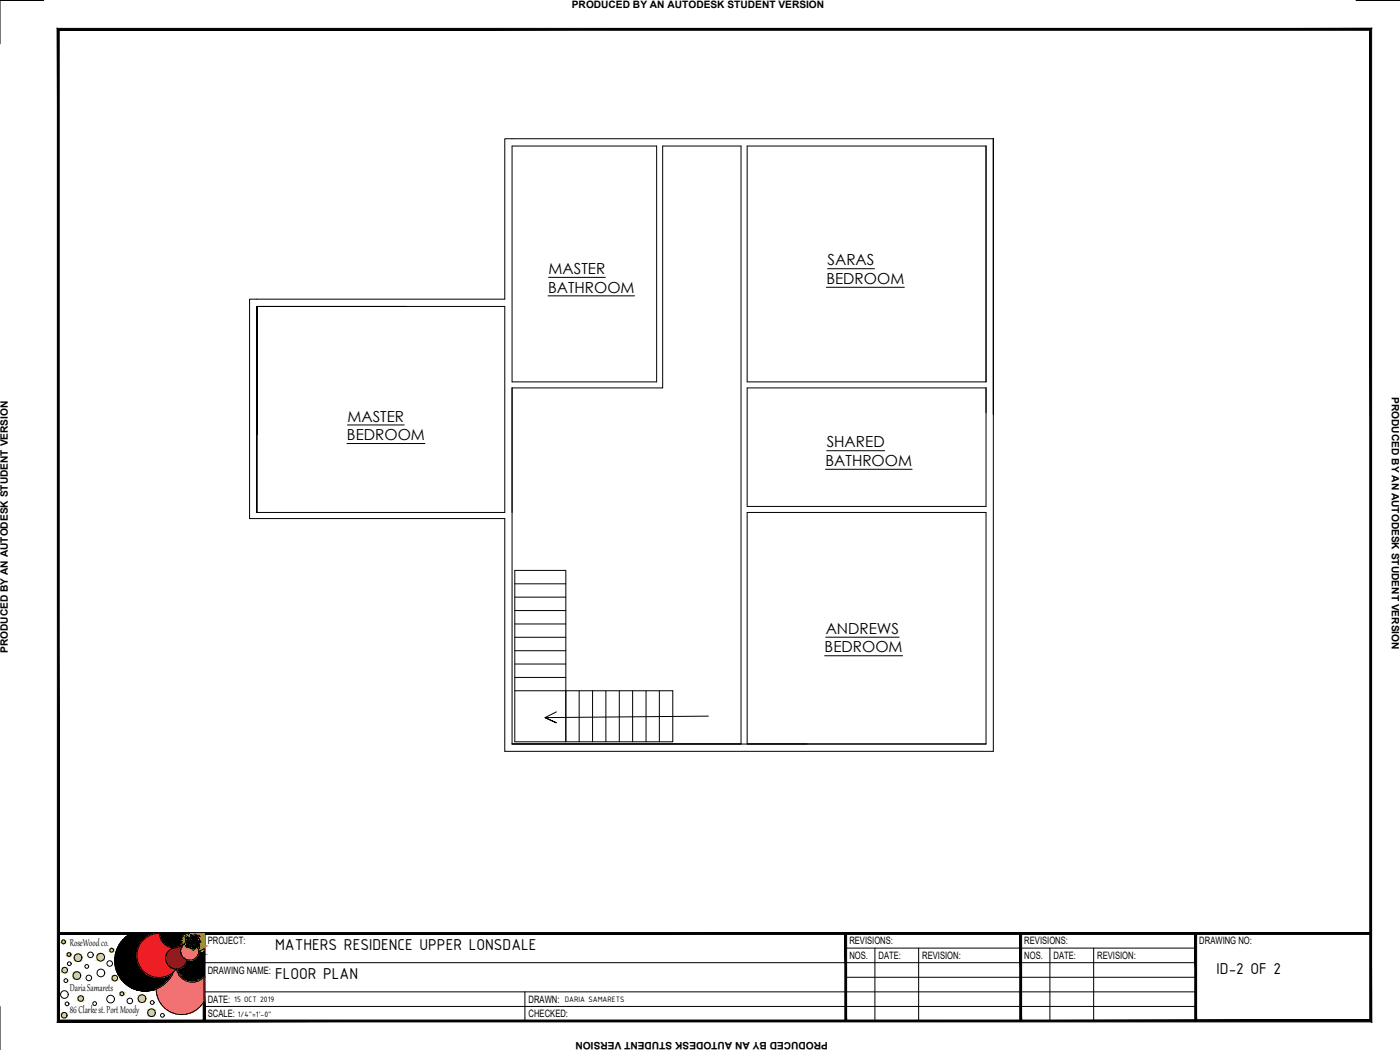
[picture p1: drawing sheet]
<svg xmlns="http://www.w3.org/2000/svg" width="610mm" height="457mm" viewBox="0 0 610 457" stroke-linecap="round" stroke-linejoin="round" font-family="sans-serif">
<defs><g id="words">
<g font-size="7.4">
<text x="119.8" y="413.7">MATHERS RESIDENCE UPPER LONSDALE</text>
<text x="529.8" y="424">ID-2 OF 2</text>
<text x="119.8" y="426.1">FLOOR PLAN</text>
</g>
<g font-size="6.6">
<text x="238.8" y="119.3">MASTER</text>
<text x="360.3" y="115.6">SARAS</text>
<text x="359.8" y="123.6">BEDROOM</text>
<text x="238.6" y="127.4">BATHROOM</text>
<text x="151.3" y="183.6">MASTER</text>
<text x="151.1" y="191.6">BEDROOM</text>
<text x="360" y="194.8">SHARED</text>
<text x="359.5" y="202.9">BATHROOM</text>
<text x="359.5" y="276">ANDREWS</text>
<text x="359.1" y="284.1">BEDROOM</text>
</g>
<g font-size="5.3">
<text x="30.4" y="411.9">RoseWood co.</text>
<text x="30.4" y="431.4">Daria Samarets</text>
<text x="30.4" y="441.1">86 Clarke st. Port Moody</text>
</g>
<g font-size="4.4">
<text x="249" y="3.5">PRODUCED BY AN AUTODESK STUDENT VERSION</text>
<text x="606" y="172.9" transform="rotate(90 606 172.9)">PRODUCED BY AN AUTODESK STUDENT VERSION</text>
<text x="3.5" y="284.4" transform="rotate(-90 3.5 284.4)">PRODUCED BY AN AUTODESK STUDENT VERSION</text>
<text x="90.5" y="411.2">PROJECT:</text>
<text x="369.8" y="411.2">REVISIONS:</text>
<text x="446" y="411.2">REVISIONS:</text>
<text x="522.2" y="411.2">DRAWING NO:</text>
<text x="369.8" y="417.6">NOS.</text>
<text x="382.5" y="417.6">DATE:</text>
<text x="401.6" y="417.6">REVISION:</text>
<text x="446" y="417.6">NOS.</text>
<text x="458.7" y="417.6">DATE:</text>
<text x="477.8" y="417.6">REVISION:</text>
<text x="90.5" y="423.9">DRAWING NAME:</text>
<text x="90.5" y="436.6">DATE:</text>
<text x="230.2" y="436.6">DRAWN:</text>
<text x="90.5" y="443">SCALE:</text>
<text x="230.2" y="443">CHECKED:</text>
<text x="360.5" y="453.7" transform="rotate(-180 360.5 453.7)">PRODUCED BY AN AUTODESK STUDENT VERSION</text>
</g>
<g font-size="3.7">
<text x="102" y="436.3">15 OCT 2019</text>
<text x="246" y="436.5">DARIA SAMARETS</text>
<text x="103.6" y="442.6">1/4&quot;=1'-0&quot;</text>
</g>
</g></defs>
<!-- layer: ID-WALL -->
<g fill="none" stroke="#000" stroke-width=".44">
<path d="M223 63.6h62.9v102.7h-62.9zM325.3 63.6h104v102.7h-104zM432.5 60.4h-212.7v69.9h-111.1v95.5h111.1v101.4h212.7v-266.8v120.1M111.8 133.4v89.7v-89.7v55.8M176.9 133.4h-65.1h108v89.7h-108M325.3 168.9h104v51.6h-104zM325.3 223.1h104v100.8h-104zM224.2 248.4h22.2v74.6h-22.2zM224.2 254.2h22.2M224.2 277.5h22.2M224.2 271.7h22.2M224.2 265.9h22.2"/>
<path d="M224.2 260h22.2M224.2 295h22.2M224.2 289.1h22.2M224.2 283.3h22.2M224.2 300.8h22.2M246.4 300.8h46.5v22.2h-46.5zM252.2 300.8v22.2M258 300.8v22.2M263.8 300.8v22.2M269.7 300.8v22.2M275.5 300.8v22.2M281.3 300.8v22.2"/>
<path d="M287.1 300.8v22.2M322.7 323.9v-260.3h-34.2v105.3h-65.5v155l206.3 .1"/>
</g>
<!-- layer: 0 -->
<path d="M242.3 310l-5 2.5 4.9 2.2-4.9-2.2 71.1-.7" fill="none" stroke="#000" stroke-width=".44"/>
<!-- layer: ID-RMNAME -->
<path d="M360.3 117h20.5M238.6 128.8h37.7M238.8 120.8h24.8M359.8 125.1h34M151.1 193.1h33.9M151.3 185h24.7M360 196.3h25.2M359.5 204.3h37.7M359.5 277.5h32M359.1 285.5h33.9" fill="none" stroke="#000" stroke-width=".44"/>
<!-- layer: PS-BRDR -->
<g fill="#000" stroke="#000" stroke-width=".44">
<path d="M57.1 406.5h12.1zM74.5 412.7h2.3zM80.9 410.5h.5zM81.4 417.9l.2 .1zM86.5 414.1l.9 .5h-.9zM61.6 431.5h3.3zM70 425.6h4.3zM75.3 423.5l.3-.3zM82.3 427.6h2.9z"/>
<path d="M25.8 13.2h570.6l.8-.8zM25 12.4h572.2l-571.4 .8zM25 12.4l.8 431.8v-431zM25 12.4l.8 431.8-.8 .8zM25.8 444.2l-.8 .8 571.4-.8zM25 445l571.4-.8 .8 .8zM596.4 13.2v431l.8 .8zM597.2 12.4v432.6l-.8-431.8z"/>
<path d="M25.4 406.1v.8l571.5-.8zM25.4 406.9l571.5-.8v.8z"/>
<path d="M50.2 415.5l9.4 .3v-.3zM50.2 415.5l9.4 .3h-9.4z"/>
<path d="M50.2 415.8l9.5 1.1-.1-1.1zM50.2 415.8l9.5 1.1h-9.7z"/>
<path d="M50 416.9l9.7 .2zM50 416.9l9.7 .2z"/>
<path d="M50 417.1l9.9 1.2-.2-1.2zM50 417.1l9.9 1.2h-9.9z"/>
<path d="M50.5 414.6l9.1 .9 .1-.9zM50.5 414.6l9.1 .9h-9.4z"/>
<path d="M50.6 414.1l9.1 .5 .2-.5zM50.6 414.1l9.1 .5h-9.2z"/>
<path d="M50 418.3l9.9 .1zM50 418.3l9.9 .1z"/>
<path d="M50 418.4l10.3 1.1-.4-1.1zM50 418.4l10.3 1.1h-10.3z"/>
<path d="M50.9 413.4l9 .7 .1-.7zM50.9 413.4l9 .7h-9.3z"/>
<path d="M51.2 412.8l8.8 .6 .2-.6zM51.2 412.8l8.8 .6h-9.1z"/>
<path d="M50 419.5l10.5 .4-.2-.4zM50 419.5l10.5 .4h-10.5z"/>
<path d="M51.4 412.2l8.8 .6 .2-.6zM51.4 412.2l8.8 .6h-9z"/>
<path d="M50 419.9l10.8 .7-.3-.7zM50 419.9l10.8 .7h-10.6z"/>
<path d="M51.9 411.4l8.5 .8 .4-.8zM51.9 411.4l8.5 .8h-9z"/>
<path d="M52 411.1l8.8 .3 .2-.3zM52 411.1l8.8 .3h-8.9z"/>
<path d="M52.7 410.2l8.3 .9 .6-.9zM52.7 410.2l8.3 .9h-9z"/>
<path d="M52.7 410.1h9zM52.7 410.1l8.9 .1z"/>
<path d="M53.5 409.2l8.2 .9 .8-.9zM53.5 409.2l8.2 .9h-9z"/>
<path d="M53.6 409.1h9.1zM53.6 409.1l8.9 .1z"/>
<path d="M54.4 408.4l8.3 .7 .8-.7zM53.6 409.1l.8-.7 8.3 .7z"/>
<path d="M54.7 408.1l8.8 .3 .4-.3zM54.7 408.1l8.8 .3h-9.1z"/>
<path d="M55.2 407.8l8.7 .3 .6-.3zM54.7 408.1l.5-.3 8.7 .3z"/>
<path d="M55.8 407.2l8.7 .6 1-.6zM55.2 407.8l.6-.6 8.7 .6z"/>
<path d="M55.9 407.2h9.7zM55.9 407.2h9.6z"/>
<path d="M56.6 406.8l9 .4 1.2-.4zM55.9 407.2l.7-.4 9 .4z"/>
<path d="M56.9 406.6l9.9 .2 1.2-.2zM56.6 406.8l.3-.2 9.9 .2z"/>
<path d="M57.1 406.5h12.1zM56.9 406.6h11.1z"/>
<path d="M74.5 412.7l2 .1zM75.1 412.8h1.4z"/>
<path d="M74.1 412.5h3.3zM74.1 412.5l2.7 .2z"/>
<path d="M73.6 412.4h4.2zM73.6 412.4l3.8 .1z"/>
<path d="M73.2 412.2h5.1zM73.2 412.2l4.6 .2z"/>
<path d="M72.7 412h6zM72.7 412l5.6 .2z"/>
<path d="M72.3 411.8l6.4 .2 .5-.2zM72.3 411.8l6.4 .2h-6z"/>
<path d="M71.9 411.5l7.3 .3 .3-.3zM71.9 411.5l7.3 .3h-6.9z"/>
<path d="M71.4 411.1l8.5 .1zM71.4 411.1l8.5 .1z"/>
<path d="M71.5 411.2l8 .3 .4-.3zM71.5 411.2l8 .3h-7.6z"/>
<path d="M71.2 410.8l8.8 .1zM71.2 410.8l8.8 .1z"/>
<path d="M71.2 410.9h8.8zM71.2 410.9l8.7 .2z"/>
<path d="M71.1 410.8h8.9zM71.1 410.8h8.9z"/>
<path d="M71 410.7h9.1zM71 410.7l9 .1z"/>
<path d="M71 410.5h9.2zM71 410.5l9.1 .2z"/>
<path d="M70.1 409.2l10.1 .1zM70.1 409.2l10.1 .1z"/>
<path d="M70.1 409.3h10.1zM70.1 409.3h10.1z"/>
<path d="M70.1 409.3l10.1 .1zM70.1 409.3l10.1 .1z"/>
<path d="M70.2 409.4l10.1 .2zM70.2 409.4l10.1 .2z"/>
<path d="M70 409.1h10.3zM70 409.1l10.2 .1z"/>
<path d="M70.3 409.6l10 .1zM70.3 409.6l10 .1z"/>
<path d="M70.9 410.5h9.4zM70.9 410.5h9.3z"/>
<path d="M69.9 408.9h10.4zM69.9 408.9l10.4 .2z"/>
<path d="M70.4 409.7l10 .1zM70.4 409.7l10 .1z"/>
<path d="M69.9 408.9h10.5zM69.9 408.9h10.4z"/>
<path d="M70.4 409.8l10.1 .1zM70.4 409.8l10.1 .1z"/>
<path d="M70.9 410.5h9.5zM70.9 410.5h9.4z"/>
<path d="M69.6 407.8l10.9 .2zM69.6 407.8l10.9 .2z"/>
<path d="M69.6 408l10.9 .1zM69.6 408l10.9 .1z"/>
<path d="M69.6 408.1h11zM69.6 408.1h11z"/>
<path d="M69.9 408.8h10.6zM69.9 408.8l10.5 .1z"/>
<path d="M70.4 409.9l10.2 .1zM70.4 409.9l10.2 .1z"/>
<path d="M69.6 407.8h11zM69.6 407.8h10.9z"/>
<path d="M69.7 408.1l10.9 .1zM69.7 408.1l10.9 .1z"/>
<path d="M69.6 407.7h11zM69.6 407.7l11 .1z"/>
<path d="M69.7 408.2l10.9 .1zM69.7 408.2l10.9 .1z"/>
<path d="M69.8 408.7h10.8zM69.8 408.7l10.7 .1z"/>
<path d="M70.8 410.4h9.8zM70.8 410.4l9.6 .1z"/>
<path d="M69.7 408.3h11zM69.7 408.3h11z"/>
<path d="M70.5 410h10.3zM70.5 410h10.3z"/>
<path d="M69.6 407.6h11.1zM69.6 407.6l11 .1z"/>
<path d="M69.5 407.5h11.2zM69.5 407.5l11.2 .1z"/>
<path d="M69.7 408.3l11 .1zM69.7 408.3l11 .1z"/>
<path d="M69.8 408.6h10.9zM69.8 408.6l10.8 .1z"/>
<path d="M69.7 408.4h11.1zM69.7 408.4h11.1z"/>
<path d="M69.7 408.4h11.2zM69.7 408.4h11.2z"/>
<path d="M70.5 410l10.3 .1zM70.5 410l10.3 .1z"/>
<path d="M70.6 410.1h10.2zM70.6 410.1h10.2z"/>
<path d="M69.5 407.5h11.3zM69.5 407.5h11.4z"/>
<path d="M69.5 407.5h11.3zM69.5 407.5h11.2z"/>
<path d="M70.6 410.1l10.3 .1zM70.6 410.1l10.3 .1z"/>
<path d="M69.8 408.4l11.2 .1zM69.8 408.4l11.2 .1z"/>
<path d="M69.8 408.6h11.1zM69.8 408.6h10.9z"/>
<path d="M70.7 410.2l10.2 .1zM70.7 410.2l10.2 .1z"/>
<path d="M69.8 408.6h11.1zM69.8 408.6h11.1z"/>
<path d="M69.5 407.4h11.4zM69.5 407.4h11.5z"/>
<path d="M69.5 407.4h11.4zM69.5 407.4l11.4 .1z"/>
<path d="M70.7 410.3h10.3zM70.7 410.3h10.3z"/>
<path d="M69.8 408.5h11.2zM69.8 408.5l11.1 .1z"/>
<path d="M70.7 410.3l10.4 .1zM70.7 410.3l10.4 .1z"/>
<path d="M69.8 408.5h11.3zM69.8 408.5h11.3z"/>
<path d="M69.8 408.5h11.3zM69.8 408.5h11.2z"/>
<path d="M70.8 410.4h10.4zM70.8 410.4h10.4z"/>
<path d="M70.8 410.4h10.5zM70.8 410.4h10.5z"/>
<path d="M81 410.5h.3zM81 410.5h.3z"/>
<path d="M81 410.5l.3 .1zM81 410.5l.3 .1z"/>
<path d="M80.9 410.5h.5zM80.9 410.5h.4z"/>
<path d="M70.8 410.4h10.6zM70.8 410.4h10.6z"/>
<path d="M80.6 410.4h.8zM80.6 410.4h.8z"/>
<path d="M80.7 410.4h.7zM80.7 410.4l.7 .1zM80.9 410.5h.5z"/>
<path d="M70.8 410.4h10.6zM70.8 410.4h10.6z"/>
<path d="M81 407.4h.5zM81 407.4h.5zM81 407.4h.5zM81 407.4h.5z"/>
<path d="M81.1 407.4l.4 .1zM81.1 407.4l.4 .1z"/>
<path d="M81.2 407.5h.3zM81.2 407.5h.3z"/>
<path d="M69.5 407.3h12zM69.5 407.3l12 .1z"/>
<path d="M69.5 407.2h12.1zM69.5 407.2l12 .1z"/>
<path d="M81.4 418l.7 .1zM81.4 418l.7 .1z"/>
<path d="M69.5 407.2h12.2zM69.5 407.2h12.1z"/>
<path d="M69.5 407.2h12.2zM69.5 407.2h12.2z"/>
<path d="M69.5 407.1h12.3zM69.5 407.1l12.2 .1z"/>
<path d="M69.5 407.1h12.4zM69.5 407.1h12.5z"/>
<path d="M69.5 407.1h12.4zM69.5 407.1h12.3z"/>
<path d="M69.4 406.5l12.6 .6v-.6zM69.4 406.5l12.6 .6h-12.5z"/>
<path d="M81.3 418.1h1.5zM81.3 418.1h1.5z"/>
<path d="M86.5 414.6l1.3 .3zM86.5 414.6l1.3 .3h-1.3z"/>
<path d="M86.5 414.9l1.7 .2zM86.5 414.9l1.7 .2h-1.8z"/>
<path d="M86.4 415.1l2.3 .5-.5-.5zM86.4 415.1l2.3 .5h-2.4z"/>
<path d="M86.3 415.6l2.6 .2zM86.3 415.6l2.6 .2z"/>
<path d="M86.2 415.8l2.7 .5v-.5zM86.2 415.8l2.7 .5h-3z"/>
<path d="M85.9 416.3l3 .6v-.6zM85.9 416.3l3 .6h-3.4z"/>
<path d="M85.5 416.9l3.4 .4v-.4zM84.9 417.3l.6-.4 3.4 .4z"/>
<path d="M84.9 417.3l4 .4v-.4zM84.3 417.7l.6-.4 4 .4z"/>
<path d="M84.3 417.7l4.6 .3v-.3zM83.6 418l.7-.3 4.6 .3z"/>
<path d="M83.6 418l5.3 .1zM83 418.1h5.9z"/>
<path d="M83 418.1h5.9zM82.8 418.1h6.1z"/>
<path d="M81.3 418.1l7.6 .7v-.7zM81.3 418.1l7.6 .7h-7.7z"/>
<path d="M81.2 418.8l7.7 .7v-.7zM81.2 418.8l7.7 .7h-8z"/>
<path d="M80.9 419.5l8 .7v-.7zM80.9 419.5l8 .7h-8.5z"/>
<path d="M88.5 406.5l.8 38.1v-38.1zM88.5 406.5l.8 38.1h-.8z"/>
<path d="M50.2 420.6l11 .7-.4-.7zM50.2 420.6l11 .7h-10.9z"/>
<path d="M50.3 421.3l11.1 .4-.2-.4zM50.3 421.3l11.1 .4h-11z"/>
<path d="M50.4 421.7l11.8 .9-.8-.9zM50.4 421.7l11.8 .9h-11.5z"/>
<path d="M61.6 431.5h2.9zM62.3 431.5h2.2z"/>
<path d="M50.7 422.6l11.6 .1zM50.7 422.6l11.6 .1z"/>
<path d="M50.7 422.7l12.4 .8-.8-.8zM50.7 422.7l12.4 .8h-12z"/>
<path d="M51.1 423.5l12.9 .6-.9-.6zM51.1 423.5l12.9 .6h-12.7z"/>
<path d="M51.3 424.1l12.8 .1zM51.3 424.1l12.8 .1z"/>
<path d="M51.4 424.2l13.8 .6-1.1-.6zM51.4 424.2l13.8 .6h-13.5z"/>
<path d="M51.7 424.8l14.7 .4-1.2-.4zM51.7 424.8l14.7 .4h-14.5z"/>
<path d="M60.7 431.3h5.2zM60.7 431.3l4.2 .2z"/>
<path d="M60.1 431.2h6.2zM60.1 431.2l5.8 .1z"/>
<path d="M51.9 425.2l15 .2zM51.9 425.2l15 .2z"/>
<path d="M52 425.4l15.6 .1zM52 425.4l15.6 .1z"/>
<path d="M59.3 431l7 .2 1-.2zM59.3 431l7 .2h-6.2z"/>
<path d="M52.1 425.5l16.7 .1zM52.1 425.5l16.7 .1z"/>
<path d="M58.7 430.8h9.1zM58.7 430.8l8.6 .2z"/>
<path d="M57.9 430.4l9.9 .4 .9-.4zM57.9 430.4l9.9 .4h-9.1z"/>
<path d="M57.4 430.2h11.7zM57.4 430.2l11.3 .2z"/>
<path d="M56.6 429.7l12.5 .5 .9-.5zM56.6 429.7l12.5 .5h-11.7z"/>
<path d="M56.1 429.5l13.9 .2 .4-.2zM56.1 429.5l13.9 .2h-13.4z"/>
<path d="M55.3 428.9l15.1 .6 .8-.6zM55.3 428.9l15.1 .6h-14.3z"/>
<path d="M54.9 428.6l16.3 .3 .4-.3zM54.9 428.6l16.3 .3h-15.9z"/>
<path d="M54.2 428l17.4 .6 .7-.6zM54.2 428l17.4 .6h-16.7z"/>
<path d="M53.8 427.7l18.5 .3 .4-.3zM53.8 427.7l18.5 .3h-18.1z"/>
<path d="M53.2 426.9l19.5 .8 .7-.8zM53.2 426.9l19.5 .8h-18.9z"/>
<path d="M52.8 426.6l20.6 .3 .3-.3zM52.8 426.6l20.6 .3h-20.2z"/>
<path d="M52.3 425.8l21.4 .8 .6-.8zM52.3 425.8l21.4 .8h-20.9z"/>
<path d="M52.2 425.6h22.1zM52.2 425.6l22.1 .2z"/>
<path d="M71.2 425.4h3.3zM70 425.6h4.3zM68.8 425.6h5.5z"/>
<path d="M72.4 425.1l2.1 .3 .1-.3zM71.2 425.4l1.2-.3 2.1 .3z"/>
<path d="M73.6 424.6l1 .5 .4-.5zM72.4 425.1l1.2-.5 1 .5z"/>
<path d="M73.7 424.5h1.3zM73.6 424.6h1.4z"/>
<path d="M74.6 424l.4 .5 .3-.5zM73.7 424.5l.9-.5 .4 .5z"/>
<path d="M75.3 423.5v.5zM74.6 424l.7-.5v.5z"/>
<path d="M82.3 427.6l2 .1zM83.2 427.7h1.1z"/>
<path d="M82.2 427.6h3.1zM82.2 427.6h3z"/>
<path d="M81.2 427.3l4.1 .3 .9-.3zM81.2 427.3l4.1 .3h-3.1z"/>
<path d="M81.2 427.2h5.1zM81.2 427.2l5 .1z"/>
<path d="M80.3 426.8l6 .4 .9-.4zM80.3 426.8l6 .4h-5.1z"/>
<path d="M80.2 426.8h7zM80.2 426.8h7z"/>
<path d="M79.4 426.3l7.8 .5 .8-.5zM79.4 426.3l7.8 .5h-7z"/>
<path d="M79.4 426.2h8.7zM79.4 426.2l8.6 .1z"/>
<path d="M78.7 425.6l9.4 .6 .7-.6zM78.7 425.6l9.4 .6h-8.7z"/>
<path d="M80.4 420.2l8.5 .6v-.6zM80.4 420.2l8.5 .6h-9.1z"/>
<path d="M79.8 420.8l9.1 .5v-.5zM79.2 421.3l.6-.5 9.1 .5z"/>
<path d="M79.2 421.3l9.7 .4v-.4zM78.4 421.7l.8-.4 9.7 .4z"/>
<path d="M78.4 421.7l10.5 .2zM77.6 421.9h11.3z"/>
<path d="M77.6 421.9l11.3 .1zM76.8 422h12.1z"/>
<path d="M76.8 422l12.1 1v-1zM76.8 422l12.1 1h-11.9z"/>
<path d="M77 423l11.9 .9v-.9zM77 423l11.9 .9h-11.5z"/>
<path d="M77.4 423.9l11.5 .9v-.9zM77.4 423.9l11.5 .9h-10.9z"/>
<path d="M78 424.8l10.9 .7v-.7zM78 424.8l10.9 .7h-10.3z"/>
<path d="M78.6 425.5h10.3zM78.6 425.5l10.2 .1z"/>
<path d="M367.9 406.5v38.1h.7zM367.9 406.5h.7v38.1z"/>
<path d="M444 406.5v38.1h.8zM444 406.5h.8v38.1z"/>
<path d="M520.2 406.5v38.1h.8zM520.2 406.5h.8v38.1z"/>
</g>
<g fill="none" stroke="#000" stroke-width=".44">
<path d="M0 .1h19h-19v19M609.5 .1h-19h19M25.4 406.5h63.5v38.1h-63.5zM57.1 406.4a13.3 13.3 0 0 0-2.8 21.7 13.3 13.3 0 0 0 21.3-4.9M75.4 412.7v.1M75.7 412.8a4.6 4.6 0 0 0-2 7.9 4.6 4.6 0 0 0 7.7-2.8M78.6 414.1l.2 1.1M79.9 411.2a4 4 0 0 0 1.5 6.7 4 4 0 0 0 5-4.7M80.7 410.4a6.3 6.3 0 0 1-7 2 6.3 6.3 0 0 1-4.2-6 9.6 9.6 0 0 0-8.9 13.7 9.6 9.6 0 0 0 16.2 1.8 7.1 7.1 0 0 0 12.1 3.6M82 406.4v.6l.5-.6M86.6 414.1l2.3 1.6M88.9 419.2h431.8"/>
<path d="M88.9 412.9l-2.3 1.2M368.3 412.8h152.4M381 412.8v31.8M400 412.8v31.8M457.2 412.8v31.8M476.2 412.8v31.8M0 438.2v19M68 430.7a11.1 11.1 0 0 0 8.4 10.7 11.1 11.1 0 0 0 12.5-5.5M88.9 431.9h431.8M88.9 438.2h431.8M228.6 431.9v12.7M368.3 425.5h152.4"/>
<circle cx="27.7" cy="410.1" r=".83"/>
<circle cx="30" cy="415.6" r=".83"/>
<circle cx="30.2" cy="419.6" r=".83"/>
<circle cx="34" cy="417" r="1.67"/>
<circle cx="39.4" cy="415.8" r="1.21"/>
<circle cx="43.8" cy="416.8" r="1.67"/>
<circle cx="47.8" cy="419.5" r="1.21"/>
<circle cx="48.6" cy="413.7" r=".83"/>
<circle cx="80.7" cy="411.1" r=".7"/>
<circle cx="80.8" cy="411.1" r=".53"/>
<circle cx="81" cy="409.3" r=".7"/>
<circle cx="81.1" cy="407.9" r=".53"/>
<circle cx="81.3" cy="408.9" r=".53"/>
<circle cx="81.3" cy="409.9" r=".53"/>
<circle cx="81.6" cy="412.1" r=".53"/>
<circle cx="81.6" cy="411.6" r=".53"/>
<circle cx="81.8" cy="409.9" r=".53"/>
<circle cx="81.8" cy="408.4" r=".53"/>
<circle cx="81.8" cy="410.9" r=".53"/>
<circle cx="82" cy="407.6" r=".53"/>
<circle cx="82.1" cy="412.1" r=".53"/>
<circle cx="82.4" cy="408.9" r=".53"/>
<circle cx="82.4" cy="410.4" r=".53"/>
<circle cx="82.7" cy="412.1" r=".7"/>
<circle cx="82.9" cy="409.6" r=".7"/>
<circle cx="83" cy="410.3" r=".53"/>
<circle cx="83.1" cy="410.7" r=".53"/>
<circle cx="83.2" cy="408.9" r=".53"/>
<circle cx="83.2" cy="407.6" r=".7"/>
<circle cx="83.4" cy="412.6" r=".53"/>
<circle cx="83.5" cy="407.6" r=".53"/>
<circle cx="83.5" cy="409" r=".53"/>
<circle cx="83.5" cy="411.5" r=".53"/>
<circle cx="83.6" cy="407.8" r=".53"/>
<circle cx="83.8" cy="408.3" r=".53"/>
<circle cx="83.9" cy="410.7" r=".53"/>
<circle cx="83.9" cy="412.1" r=".53"/>
<circle cx="84" cy="409.6" r=".53"/>
<circle cx="84" cy="410.3" r=".53"/>
<circle cx="84" cy="411" r=".53"/>
<circle cx="84.1" cy="413.3" r=".53"/>
<circle cx="84.1" cy="408.3" r=".53"/>
<circle cx="84.5" cy="409" r=".53"/>
<circle cx="84.6" cy="410.3" r=".7"/>
<circle cx="84.6" cy="412.8" r=".53"/>
<circle cx="84.6" cy="412.1" r=".53"/>
<circle cx="84.7" cy="408.9" r=".53"/>
<circle cx="84.9" cy="407.2" r=".53"/>
<circle cx="85" cy="408.3" r=".7"/>
<circle cx="85.2" cy="408.3" r=".53"/>
<circle cx="85.2" cy="412.1" r=".7"/>
<circle cx="85.3" cy="411" r=".53"/>
<circle cx="85.3" cy="408.9" r=".53"/>
<circle cx="85.3" cy="412.1" r=".53"/>
<circle cx="85.4" cy="410.1" r=".53"/>
<circle cx="85.4" cy="407.7" r=".53"/>
<circle cx="85.8" cy="411" r=".53"/>
<circle cx="85.8" cy="411.5" r=".53"/>
<circle cx="85.8" cy="412.1" r=".53"/>
<circle cx="85.9" cy="410.1" r=".53"/>
<circle cx="86" cy="408.2" r=".53"/>
<circle cx="86" cy="409.6" r=".53"/>
<circle cx="86.3" cy="408.9" r=".53"/>
<circle cx="86.3" cy="411.5" r=".53"/>
<circle cx="86.5" cy="412.7" r=".53"/>
<circle cx="86.5" cy="407.7" r=".53"/>
<circle cx="86.5" cy="410.1" r=".53"/>
<circle cx="87" cy="410.1" r=".53"/>
<circle cx="87.4" cy="408.9" r=".53"/>
<circle cx="87.6" cy="411.5" r=".7"/>
<circle cx="28" cy="433" r="1.67"/>
<circle cx="28.2" cy="422.4" r="1.21"/>
<circle cx="28.7" cy="427" r=".83"/>
<circle cx="29.2" cy="437.1" r=".83"/>
<circle cx="33.5" cy="424.8" r="1.67"/>
<circle cx="35.2" cy="434.8" r="1.21"/>
<circle cx="37.8" cy="420.8" r=".83"/>
<circle cx="38.7" cy="425.8" r="1.21"/>
<circle cx="41.2" cy="437" r=".83"/>
<circle cx="43.9" cy="423.7" r="1.67"/>
<circle cx="48.2" cy="435" r="1.67"/>
<circle cx="50" cy="425.9" r="1.21"/>
<circle cx="53.1" cy="432.7" r=".83"/>
<circle cx="56.5" cy="435.8" r="1.21"/>
<circle cx="61.8" cy="434.8" r="1.67"/>
<circle cx="66.3" cy="436.5" r=".83"/>
<circle cx="28" cy="442.1" r="1.21"/>
<circle cx="66" cy="441" r="1.67"/>
<circle cx="70.7" cy="442.1" r=".83"/>
</g>
<g fill="#f27172" stroke="#f27172" stroke-width=".44">
<path d="M83.4 406.9h1z"/>
<path d="M84.1 407.8h.4z"/>
<path d="M84.2 407.8h.3z"/>
<path d="M86.7 408.2h2.2z"/>
<path d="M86.7 408.6h.3z"/>
<path d="M86.5 411.1h.5z"/>
<path d="M84.5 411.5h.3z"/>
<path d="M84.4 411.5h.3z"/>
<path d="M80.9 411.8h.2z"/>
<path d="M80.7 411.9h.5z"/>
<path d="M85.4 412.8h.5z"/>
<path d="M82.6 412.9h.4z"/>
<path d="M84.9 413.3h1.5z"/>
<path d="M84.8 413.3h1.6z"/>
<path d="M86.5 414h.5z"/>
<path d="M81.6 418h2z"/>
<path d="M76.8 422l.1 .6h-.7z"/>
<path d="M69.3 435.9h19.6z"/>
<path d="M69.9 437h18.3z"/>
<path d="M77.7 441.7h2.7z"/>
<path d="M82.5 406.5l6.4 .2zM82.5 406.5l6.4 .2h-6.6z"/>
<path d="M84.9 406.7h4zM84.9 406.7h4z"/>
<path d="M82.3 406.7h2.5zM82.3 406.7h2.4z"/>
<path d="M85 406.7h3.9zM85 406.7h3.9z"/>
<path d="M82.3 406.7h2.4zM82.3 406.7h2.3z"/>
<path d="M85.1 406.7l3.8 .1zM85.1 406.7l3.8 .1z"/>
<path d="M82.3 406.7h2.3zM82.3 406.7l2.2 .1z"/>
<path d="M85.2 406.8h3.7zM85.2 406.8h3.7z"/>
<path d="M82.3 406.8h2.2zM82.2 406.8h2.3z"/>
<path d="M82.2 406.8l2.3 .1zM82.2 406.8l2.3 .1z"/>
<path d="M83.2 406.9h1.3zM83.2 406.9h1.2z"/>
<path d="M82.1 406.9h1.1zM82.1 406.9h1z"/>
<path d="M82.1 406.9h1zM82.1 406.9h1z"/>
<path d="M85.3 406.8l3.6 .1zM85.3 406.8l3.6 .1z"/>
<path d="M83.4 406.9h1zM83.4 406.9h1zM83.4 406.9h1z"/>
<path d="M82.1 406.9h1zM82.1 406.9l.8 .1z"/>
<path d="M83.5 406.9h.9zM83.5 406.9l.9 .1z"/>
<path d="M85.3 406.9l3.6 .1zM85.3 406.9l3.6 .1z"/>
<path d="M83.6 407h.8zM83.6 407h.8z"/>
<path d="M82.1 407h.8zM82.1 407h.7z"/>
<path d="M83.6 407l.8 .1zM83.6 407l.8 .1z"/>
<path d="M82 407h.8zM82 407l.8 .1z"/>
<path d="M82 407.1h.8zM82 407.1h.7z"/>
<path d="M85.3 407l3.6 .1zM85.3 407l3.6 .1z"/>
<path d="M83.7 407.1h.7zM83.7 407.1h.6z"/>
<path d="M82.1 407.1h.6zM82.1 407.1h.6zM82.2 407.1h.5zM82.2 407.1h.5z"/>
<path d="M82.2 407.1h.5zM82.2 407.1l.5 .1z"/>
<path d="M83.7 407.1l.6 .1zM83.7 407.1l.6 .1z"/>
<path d="M85.4 407.1l3.5 .1zM85.4 407.1l3.5 .1z"/>
<path d="M83.8 407.2h.5zM83.8 407.2h.5z"/>
<path d="M85.4 407.2h3.5zM85.4 407.2h3.5z"/>
<path d="M82.3 407.2h.4zM82.3 407.2h.3z"/>
<path d="M85.4 407.2h1zM85.4 407.2h1z"/>
<path d="M86.5 407.2h2.4zM86.5 407.2h2.4z"/>
<path d="M85.5 407.2h.9zM85.5 407.2h.8z"/>
<path d="M82.3 407.2h.3zM82.3 407.2h.3z"/>
<path d="M85.5 407.2h.8zM85.5 407.2h.7z"/>
<path d="M86.6 407.2h2.3zM86.6 407.2h2.3z"/>
<path d="M85.6 407.2h.6zM85.6 407.2h.6z"/>
<path d="M82.3 407.2h.3zM82.3 407.2h.3z"/>
<path d="M83.8 407.2l.5 .1zM83.8 407.2l.5 .1z"/>
<path d="M85.6 407.2h.6zM85.6 407.2l.5 .1z"/>
<path d="M83.9 407.3h.4zM83.9 407.3h.4z"/>
<path d="M86.7 407.2l2.2 .1zM86.7 407.2l2.2 .1z"/>
<path d="M85.7 407.3h.4zM85.7 407.3h.4z"/>
<path d="M85.7 407.3h.4zM85.7 407.3h.4z"/>
<path d="M86.7 407.3l2.2 .1zM86.7 407.3l2.2 .1z"/>
<path d="M85.8 407.3l.3 .1zM85.8 407.3l.3 .1z"/>
<path d="M83.9 407.3l.5 .1zM83.9 407.3l.5 .1z"/>
<path d="M83.9 407.4h.5zM83.9 407.4h.5z"/>
<path d="M85.8 407.4h.3zM85.8 407.4h.2z"/>
<path d="M86.8 407.4l2.1 .1zM86.8 407.4l2.1 .1z"/>
<path d="M83.9 407.4l.5 .1zM83.9 407.4l.5 .1z"/>
<path d="M86.9 407.5h2zM86.9 407.5h2z"/>
<path d="M84 407.5h.5zM84 407.5h.5z"/>
<path d="M84.1 407.5h.4zM84.1 407.5h.4z"/>
<path d="M84.1 407.5l.4 .1zM84.1 407.5l.4 .1z"/>
<path d="M87 407.5l1.9 .1zM87 407.5l1.9 .1z"/>
<path d="M84.1 407.6h.5zM84.1 407.6h.5z"/>
<path d="M84.1 407.6l.5 .1zM84.1 407.6l.5 .1z"/>
<path d="M84.1 407.7h.6zM84.1 407.7h.6z"/>
<path d="M87 407.6l1.9 .1zM87 407.6l1.9 .1z"/>
<path d="M84.1 407.7h.6zM84.1 407.7h.6z"/>
<path d="M84.1 407.7h.6zM84.1 407.7l.5 .1z"/>
<path d="M87 407.7l1.9 .1zM87 407.7l1.9 .1z"/>
<path d="M84.1 407.8h.5zM84.1 407.8h.4zM84.1 407.8h.4z"/>
<path d="M84.2 407.8h.3zM84.2 407.8h.3zM84.2 407.8h.3z"/>
<path d="M87 407.8l1.9 .1zM87 407.8l1.9 .1z"/>
<path d="M86.9 407.9l2 .1zM86.9 407.9l2 .1z"/>
<path d="M86.9 408l2 .1zM86.9 408l2 .1z"/>
<path d="M86.8 408.1l2.1 .1zM86.8 408.1l2.1 .1z"/>
<path d="M86.7 408.2h2.2zM86.7 408.2h2.2zM86.5 408.2h2.4z"/>
<path d="M86.5 408.2l2.4 .1zM86.4 408.3h2.5z"/>
<path d="M86.4 408.3h2.5zM86.4 408.3h2.5z"/>
<path d="M86.4 408.3l2.5 .1zM86.4 408.3l2.5 .1z"/>
<path d="M86.4 408.4h.8zM86.4 408.4h.9z"/>
<path d="M87.4 408.4h1.5zM87.4 408.4h1.5z"/>
<path d="M86.4 408.4h.8zM86.4 408.4h.8z"/>
<path d="M86.4 408.4h.8zM86.4 408.4l.7 .1z"/>
<path d="M87.5 408.4l1.4 .1zM87.5 408.4l1.4 .1z"/>
<path d="M86.5 408.5h.6zM86.5 408.5h.6z"/>
<path d="M86.5 408.5h.6zM86.5 408.5h.5z"/>
<path d="M87.6 408.5h1.3zM87.6 408.5h1.3z"/>
<path d="M86.6 408.5h.4zM86.6 408.5h.4z"/>
<path d="M86.6 408.5h.4zM86.6 408.5l.4 .1z"/>
<path d="M87.7 408.5l1.2 .1zM87.7 408.5l1.2 .1z"/>
<path d="M86.7 408.6h.3zM86.7 408.6h.3z"/>
<path d="M87.8 408.6h1.1zM87.8 408.6h1.1z"/>
<path d="M87.8 408.6l1.1 .1zM87.8 408.6l1.1 .1z"/>
<path d="M87.8 408.7l1.1 .2zM87.8 408.7l1.1 .2z"/>
<path d="M87.9 408.9h1zM87.9 408.9h1z"/>
<path d="M87.9 408.9l1 .1zM87.9 408.9l1 .1z"/>
<path d="M87.9 409l1 .2zM87.9 409l1 .2z"/>
<path d="M87.9 409.2h1zM87.9 409.2h1z"/>
<path d="M87.9 409.2l1 .1zM87.9 409.2l1 .1z"/>
<path d="M87.9 409.3l1 .1zM87.9 409.3l1 .1z"/>
<path d="M87.8 409.4l1.1 .1zM87.8 409.4l1.1 .1z"/>
<path d="M87.8 409.5h1.1zM87.7 409.5h1.2z"/>
<path d="M87.7 409.5l1.2 .1zM87.7 409.5l1.2 .1z"/>
<path d="M87.6 409.6h1.3zM87.5 409.6h1.4z"/>
<path d="M87.5 409.6l1.4 .1zM87.4 409.7h1.5z"/>
<path d="M87.2 409.7h1.7zM87.2 409.7h1.7z"/>
<path d="M87.3 409.7h1.6zM87.3 409.7h1.6z"/>
<path d="M87.4 409.7l1.5 .1zM87.4 409.7l1.5 .1z"/>
<path d="M87.4 409.8l1.5 .1zM87.4 409.8l1.5 .1z"/>
<path d="M87.5 409.9l1.4 .1zM87.5 409.9l1.4 .1z"/>
<path d="M87.5 410l1.4 .1zM87.5 410l1.4 .1z"/>
<path d="M87.5 410.1l1.4 .1zM87.5 410.1l1.4 .1z"/>
<path d="M87.5 410.2l1.4 .1zM87.5 410.2l1.4 .1z"/>
<path d="M87.5 410.3l1.4 .1zM87.5 410.3l1.4 .1z"/>
<path d="M87.4 410.4l1.5 .1zM87.4 410.4l1.5 .1z"/>
<path d="M87.3 410.5h1.6zM87.2 410.5h1.7z"/>
<path d="M87.2 410.5h1.7zM87.2 410.5h1.7z"/>
<path d="M87.2 410.5l1.7 .1zM87.1 410.6h1.8z"/>
<path d="M85.6 410.6h.2zM85.5 410.6h.3z"/>
<path d="M86.6 410.6h.3zM86.5 410.6h.4z"/>
<path d="M86.1 410.6h.2zM86 410.6h.3z"/>
<path d="M85.5 410.6h.3zM85.5 410.6h.3z"/>
<path d="M87.1 410.6h1.8zM87 410.6h1.9z"/>
<path d="M86.5 410.6h.4zM86.5 410.6h.4z"/>
<path d="M87 410.6h1.9zM87 410.6h1.9z"/>
<path d="M86.5 410.6h.5zM86.4 410.6h.6z"/>
<path d="M85.5 410.6h.4zM85.4 410.6h.5z"/>
<path d="M86.4 410.6h2.5zM86.4 410.6h2.5z"/>
<path d="M86 410.6h.4zM85.9 410.6h.5z"/>
<path d="M85.2 410.6h.7zM85.2 410.6h.7z"/>
<path d="M85.2 410.6l3.7 .1zM85.2 410.6l3.7 .1z"/>
<path d="M85.1 410.7l3.8 .1zM85.1 410.7l3.8 .1z"/>
<path d="M85.1 410.8l3.8 .1zM85.1 410.8l3.8 .1z"/>
<path d="M85 410.9h2.5zM85 410.9h2.5z"/>
<path d="M87.6 410.9h1.3zM87.6 410.9h1.3z"/>
<path d="M85 410.9h2.5zM85 410.9h2.4z"/>
<path d="M87.8 410.9h1.1zM87.8 410.9h1.1z"/>
<path d="M85 410.9h2.4zM84.9 410.9h2.3zM84.9 410.9h2.3zM84.9 410.9h2.3z"/>
<path d="M84.9 410.9h2.3zM84.8 411h2.4z"/>
<path d="M87.9 410.9l1 .1zM87.9 410.9l1 .1z"/>
<path d="M84.8 411h2.3zM84.8 411h2.4z"/>
<path d="M84.8 411h2.3zM84.7 411h2.4z"/>
<path d="M84.7 411h2.4zM84.5 411.1h2.6zM84.5 411.1h2.6zM84.5 411.1h2.6z"/>
<path d="M86.4 411.1h.7zM86.4 411.1h.6z"/>
<path d="M84.5 411.1h1.7zM84.5 411.1h1.8z"/>
<path d="M88 411l.9 .1zM88 411l.9 .1z"/>
<path d="M86.4 411.1h.6zM86.4 411.1h.6zM86.5 411.1h.5z"/>
<path d="M84.5 411.1h1.7zM84.5 411.1h1.6z"/>
<path d="M84.5 411.1h1.6zM84.5 411.1h1.6z"/>
<path d="M86.6 411.1h.4zM86.6 411.1l.4 .1z"/>
<path d="M84.5 411.1h1.6zM84.5 411.1l1.5 .1z"/>
<path d="M88.1 411.1l.8 .1zM88.1 411.1l.8 .1z"/>
<path d="M86.6 411.2h.4zM86.6 411.2h.4z"/>
<path d="M84.5 411.2h1.5zM84.5 411.2h1.4z"/>
<path d="M86.7 411.2h.3zM86.7 411.2h.3z"/>
<path d="M84.5 411.2h1.4zM84.5 411.2h1.4z"/>
<path d="M86.7 411.2h.3zM86.7 411.2l.2 .1z"/>
<path d="M84.5 411.2h1.4zM84.5 411.2l1.4 .1zM84.5 411.3h1.4zM84.5 411.3h1.4z"/>
<path d="M88.2 411.2l.7 .1zM88.2 411.2l.7 .1z"/>
<path d="M84.5 411.3l1.4 .1zM84.5 411.3l1.4 .1z"/>
<path d="M84.5 411.4h.5zM84.5 411.4h.7z"/>
<path d="M85.2 411.4h.7zM85.2 411.4h.7z"/>
<path d="M84.5 411.4h.5zM84.5 411.4h.4z"/>
<path d="M85.3 411.4h.6zM85.3 411.4h.5zM85.4 411.4h.4zM85.4 411.4h.4z"/>
<path d="M84.5 411.4h.4zM84.5 411.4h.4z"/>
<path d="M84.5 411.4h.4zM84.5 411.4h.3z"/>
<path d="M88.2 411.3l.7 .1zM88.2 411.3l.7 .1z"/>
<path d="M85.4 411.4l.4 .1zM85.4 411.4l.4 .1z"/>
<path d="M84.5 411.4h.3zM84.5 411.4l.3 .1z"/>
<path d="M85.6 411.5h.2zM85.6 411.5h.2z"/>
<path d="M85.6 411.5l.2 .1zM85.6 411.5l.2 .1z"/>
<path d="M79.7 411.4l.4 .2zM79.5 411.6h.6z"/>
<path d="M88.3 411.4l.6 .2zM88.3 411.4l.6 .2z"/>
<path d="M79.5 411.6h.6zM79.5 411.6h.6z"/>
<path d="M79.5 411.6h.6zM79.5 411.6h.6z"/>
<path d="M88.3 411.6l.6 .1zM88.3 411.6l.6 .1z"/>
<path d="M79.5 411.6l.7 .1zM79.5 411.6l.7 .1z"/>
<path d="M79.4 411.7l.9 .1zM79.4 411.7l.9 .1z"/>
<path d="M79.4 411.8l1.1 .1zM79.4 411.8l1.1 .1z"/>
<path d="M88.3 411.7l.6 .2zM88.3 411.7l.6 .2z"/>
<path d="M80.9 411.8l.3 .1zM80.7 411.9h.5zM80.6 411.9h.6z"/>
<path d="M79.3 411.9h1.3zM79.3 411.9h1.3z"/>
<path d="M79.3 411.9h1.9zM79.3 411.9h1.9z"/>
<path d="M79.3 411.9h1.9zM79.3 411.9h1.8z"/>
<path d="M88.2 411.9h.7zM88.2 411.9h.7z"/>
<path d="M79.3 411.9h1.8zM79.3 411.9l1.8 .1z"/>
<path d="M86.7 411.9l.3 .1zM86.7 411.9l.3 .1z"/>
<path d="M88.2 411.9l.7 .2zM88.2 411.9l.7 .2z"/>
<path d="M86.7 412l.3 .1zM86.7 412l.3 .1zM86.7 412.1h.3zM86.7 412.1h.3z"/>
<path d="M79.2 412l1.9 .1zM79.2 412l1.9 .1z"/>
<path d="M86.7 412.1h.4zM86.6 412.1h.5z"/>
<path d="M88.1 412.1l.8 .1zM88 412.2h.9z"/>
<path d="M86.6 412.1l.5 .1zM86.6 412.1l.5 .1z"/>
<path d="M86.5 412.2h.7zM86.5 412.2h.7z"/>
<path d="M79.2 412.1l1.9 .1zM79.2 412.1l1.9 .1z"/>
<path d="M86.5 412.2h.7zM86.4 412.2h.8z"/>
<path d="M86.5 412.2h.7zM86.5 412.2h.7z"/>
<path d="M79.1 412.2h2zM79.1 412.2h2z"/>
<path d="M88 412.2h.9zM87.9 412.2h1z"/>
<path d="M86.6 412.2h.6zM86.6 412.2h.6z"/>
<path d="M86.7 412.2h.6zM86.7 412.2h.6z"/>
<path d="M79.1 412.2l2 .1zM79.1 412.2l2 .1z"/>
<path d="M87.9 412.2l1 .1zM87.8 412.3h1.1z"/>
<path d="M86.7 412.2l.7 .1zM86.7 412.2l.7 .1z"/>
<path d="M86.7 412.3h.8zM86.7 412.3h.8z"/>
<path d="M87.8 412.3h1.1zM87.6 412.3h1.3z"/>
<path d="M86.7 412.3h.8zM86.7 412.3h.8z"/>
<path d="M86.8 412.3l2.1 .1zM86.8 412.3l2.1 .1z"/>
<path d="M79.1 412.3l2 .1zM79.1 412.3l2 .1z"/>
<path d="M86.8 412.4l2.1 .1zM86.8 412.4l2.1 .1z"/>
<path d="M79 412.4l2.2 .1zM79 412.4l2.2 .1z"/>
<path d="M86.9 412.5h2zM86.9 412.5h2z"/>
<path d="M79 412.5h2.2zM79 412.5h2.2z"/>
<path d="M79 412.5l2.3 .1zM79 412.5l2.3 .1z"/>
<path d="M87 412.5l1.9 .1zM87 412.5l1.9 .1z"/>
<path d="M78.9 412.6l2.5 .1zM78.9 412.6l2.5 .1z"/>
<path d="M85.6 412.6l.3 .1zM85.5 412.7h.4z"/>
<path d="M78.9 412.7h2.5zM78.9 412.7h2.5z"/>
<path d="M81.7 412.7h.3zM81.7 412.7h.3z"/>
<path d="M81.7 412.7h.3zM81.7 412.7h.3z"/>
<path d="M81.7 412.7h.4zM81.6 412.7h.5z"/>
<path d="M81.6 412.7h.6zM81.6 412.7h.6z"/>
<path d="M78.9 412.7h2.6zM78.9 412.7h2.6z"/>
<path d="M81.6 412.7h.6zM81.6 412.7h.6z"/>
<path d="M78.9 412.7h2.7zM78.9 412.7h2.7z"/>
<path d="M87 412.6l1.9 .1zM87 412.6l1.9 .1z"/>
<path d="M85.5 412.7h.4zM85.4 412.7h.5z"/>
<path d="M85.4 412.7l.5 .1zM85.4 412.7l.5 .1zM85.3 412.8h.6z"/>
<path d="M85.3 412.8h.6zM85.2 412.8h.7z"/>
<path d="M78.9 412.7l3.4 .1zM78.9 412.7l3.4 .1z"/>
<path d="M87 412.7l1.9 .1zM87 412.7l1.9 .1z"/>
<path d="M85.2 412.8h.7zM85.2 412.8h.7z"/>
<path d="M78.8 412.8h3.5zM78.8 412.8h3.5z"/>
<path d="M78.8 412.8h3.6zM78.8 412.8h3.6z"/>
<path d="M85.2 412.8l.7 .1zM85.2 412.8l.7 .1z"/>
<path d="M78.8 412.8l3.7 .1zM78.8 412.8l3.7 .1z"/>
<path d="M78.8 412.9h3.8zM78.8 412.9h3.8z"/>
<path d="M87 412.8l1.9 .1zM87 412.8l1.9 .1z"/>
<path d="M78.8 412.9h4.2zM78.8 412.9h4.2z"/>
<path d="M87 412.9h1.9zM86.9 412.9h2z"/>
<path d="M85.1 412.9h.9zM85.1 412.9h.9z"/>
<path d="M85.1 412.9l.9 .1zM85.1 412.9l.9 .1z"/>
<path d="M78.8 412.9l4.2 .1zM78.8 412.9l4.2 .1z"/>
<path d="M86.9 412.9h2zM86.9 412.9l1.9 .1z"/>
<path d="M85.1 413h.9zM85.1 413h.9z"/>
<path d="M78.8 413h4.3zM78.8 413h4.3z"/>
<path d="M85.1 413l1 .1zM85.1 413l1 .1z"/>
<path d="M78.8 413l4.4 .1zM78.8 413l4.4 .1z"/>
<path d="M86.9 413h1.9zM86.9 413l1.7 .1z"/>
<path d="M85.1 413.1h1zM85 413.1h1.1z"/>
<path d="M78.7 413.1h4.6zM78.7 413.1h4.6z"/>
<path d="M78.7 413.1h4.6zM78.7 413.1h4.6z"/>
<path d="M78.7 413.1h4.7zM78.7 413.1h4.7z"/>
<path d="M78.7 413.1h4.9zM78.7 413.1h4.9z"/>
<path d="M85 413.1h1.1zM85 413.1h1.1z"/>
<path d="M86.8 413.1h1.8zM86.8 413.1l1.8 .1z"/>
<path d="M85 413.1l1.1 .1zM85 413.1l1.1 .1z"/>
<path d="M86.7 413.2h1.9zM86.7 413.2h1.8z"/>
<path d="M85 413.2h1.2zM84.9 413.2h1.3z"/>
<path d="M78.7 413.1h4.9zM78.7 413.1l4.9 .1z"/>
<path d="M84.9 413.2h1.4zM84.9 413.2h1.4z"/>
<path d="M86.7 413.2h1.8zM86.5 413.2h2zM86.5 413.2h2zM86.5 413.2h2z"/>
<path d="M84.9 413.2h1.5zM84.9 413.2h1.5z"/>
<path d="M86.5 413.2l2 .1zM86.4 413.3h2.1z"/>
<path d="M84.9 413.2l1.5 .1zM84.9 413.2l1.5 .1zM84.8 413.3h1.6z"/>
<path d="M84.8 413.3h1.6zM84.8 413.3h1.6zM84.6 413.3h1.8z"/>
<path d="M78.7 413.2l4.9 .1zM78.7 413.2l4.9 .1z"/>
<path d="M86.4 413.3h2.1zM86.4 413.3h1.9z"/>
<path d="M84.6 413.3l1.8 .1zM84.6 413.3l1.8 .1z"/>
<path d="M78.7 413.3l4.9 .1zM78.7 413.3l4.9 .1z"/>
<path d="M78.7 413.4l4.9 .1zM78.7 413.4l4.9 .1z"/>
<path d="M84.6 413.4l1.9 .1zM84.6 413.4l1.9 .1z"/>
<path d="M78.7 413.5h4.9zM78.7 413.5h4.9z"/>
<path d="M84.6 413.5l1.9 .1zM84.6 413.5l1.9 .1z"/>
<path d="M78.7 413.5l5 .1zM78.7 413.5l5 .1z"/>
<path d="M84.5 413.6h2zM84.5 413.6h2z"/>
<path d="M78.7 413.6h5zM78.7 413.6h5z"/>
<path d="M86.4 413.3l1.4 .4 .5-.4zM86.4 413.3l1.4 .4h-1.3zM86.5 413.7h1.3zM86.5 413.7h1.3z"/>
<path d="M84.5 413.6l2 .1zM84.5 413.6l2 .1z"/>
<path d="M78.7 413.6l5.1 .1zM78.7 413.6l5.1 .1z"/>
<path d="M84.4 413.7l2.1 .1zM84.3 413.8h2.2z"/>
<path d="M78.6 413.7l5.3 .1zM78.6 413.7l5.3 .1z"/>
<path d="M84.3 413.8h2.2zM84.2 413.8h2.3z"/>
<path d="M78.6 413.8h5.3zM78.6 413.8h5.3z"/>
<path d="M86.5 413.7h1.3zM86.5 413.7l1 .1z"/>
<path d="M84.2 413.8h2.3zM84.2 413.8h2.3z"/>
<path d="M78.6 413.8h5.5zM78.6 413.8h5.5z"/>
<path d="M86.5 413.8h1zM86.5 413.8l.7 .1z"/>
<path d="M78.6 413.8l7.9 .1zM78.6 413.8l7.9 .1z"/>
<path d="M86.5 413.9h.7zM86.5 413.9l.7 .1z"/>
<path d="M86.5 414h.7zM86.5 414h.5z"/>
<path d="M86.5 414l.4 .1zM86.5 414.1h.4z"/>
<path d="M78.6 413.9l7.9 .2zM78.6 413.9l7.9 .2z"/>
<path d="M78.6 414.1h7.9zM78.6 414.1h7.9z"/>
<path d="M78.6 414.1l7.9 .7v-.7zM78.6 414.1l7.9 .7h-7.8z"/>
<path d="M78.7 414.8l7.7 .4 .1-.4zM78.7 414.8l7.7 .4h-7.7z"/>
<path d="M78.7 415.2l7.6 .3 .1-.3zM78.7 415.2l7.6 .3h-7.4z"/>
<path d="M78.9 415.5l7.2 .5 .2-.5zM78.9 415.5l7.2 .5h-7.1z"/>
<path d="M79 416h7.1zM79 416l7 .2z"/>
<path d="M79.2 416.2l6.4 .4 .4-.4zM79.2 416.2l6.4 .4h-6.1z"/>
<path d="M79.5 416.6h6.1zM79.5 416.6l6 .2z"/>
<path d="M79.6 416.8l5.5 .4 .4-.4zM79.6 416.8l5.5 .4h-5.1z"/>
<path d="M80 417.2h5.1zM80 417.2l5 .1z"/>
<path d="M80.2 417.3l4.3 .3 .5-.3zM80.2 417.3l4.3 .3h-3.9z"/>
<path d="M80.6 417.6h3.9zM80.6 417.6l3.7 .1z"/>
<path d="M80.9 417.7h3.4zM80.9 417.7l2.9 .2z"/>
<path d="M81.3 417.9h2.5zM81.3 417.9l2.3 .1z"/>
<path d="M81.6 418l1.4 .1zM82 418.1h1z"/>
<path d="M76.2 422.6l.8 .4-.1-.4zM76.2 422.6l.8 .4h-1.1z"/>
<path d="M75.9 423l1.2 .2-.1-.2zM75.9 423l1.2 .2h-1.5z"/>
<path d="M75.6 423.2l1.8 .7-.3-.7zM75.6 423.2l1.8 .7h-2.1z"/>
<path d="M75.3 423.9l2.5 .5-.4-.5zM75.3 423.9l2.5 .5h-2.7z"/>
<path d="M75.1 424.4l2.9 .4-.2-.4zM75.1 424.4l2.9 .4h-3.2z"/>
<path d="M74.8 424.8l3.9 .8-.7-.8zM74.8 424.8l3.9 .8h-4.3z"/>
<path d="M74.4 425.6h4.3zM74.4 425.6h4.3z"/>
<path d="M88.8 425.6l.1 .6zM88.1 426.2l.7-.6 .1 .6z"/>
<path d="M74.3 425.6l5.1 .7-.7-.7zM74.3 425.6l5.1 .7h-5.5z"/>
<path d="M73.9 426.3l6.2 .4-.7-.4zM73.9 426.3l6.2 .4h-6.6z"/>
<path d="M88.1 426.2l.8 .6v-.6zM87.2 426.8l.9-.6 .8 .6z"/>
<path d="M73.5 426.7l6.8 .1zM73.4 426.8h6.9z"/>
<path d="M87.2 426.8l1.7 .4v-.4zM86.3 427.2l.9-.4 1.7 .4z"/>
<path d="M73.4 426.8l7.8 .5-.9-.5zM73.4 426.8l7.8 .5h-8.2z"/>
<path d="M86.3 427.2l2.6 .4v-.4zM85.3 427.6l1-.4 2.6 .4z"/>
<path d="M73 427.3l9.3 .3-1.1-.3zM73 427.3l9.3 .3h-9.5z"/>
<path d="M85.3 427.6l3.6 .1zM84.3 427.7h4.6z"/>
<path d="M84.3 427.7h4.6zM83.3 427.7h5.6z"/>
<path d="M72.8 427.6l10.5 .1zM72.8 427.6l10.5 .1h-10.7z"/>
<path d="M72.6 427.7h16.3zM72.6 427.7h16.3z"/>
<path d="M72.6 427.7l16.3 1v-1zM71.5 428.7l1.1-1 16.3 1z"/>
<path d="M71.5 428.7l17.4 .8v-.8zM70.4 429.5l1.1-.8 17.4 .8z"/>
<path d="M70.4 429.5l18.5 .6v-.6zM69.3 430.1l1.1-.6 18.5 .6z"/>
<path d="M69.3 430.1l19.6 .6v-.6zM68 430.7l1.3-.6 19.6 .6z"/>
<path d="M68 430.7l20.9 1.4v-1.4zM68 430.7l20.9 1.4h-20.8z"/>
<path d="M68.1 432.1l20.8 1.3v-1.3zM68.1 432.1l20.8 1.3h-20.6z"/>
<path d="M68.3 433.4l20.6 1.2v-1.2zM68.3 433.4l20.6 1.2h-20.2z"/>
<path d="M68.7 434.6l20.2 1.3v-1.3zM68.7 434.6l20.2 1.3h-19.6zM69.3 435.9h19.6z"/>
<path d="M69.3 435.9l18.9 1.1 .7-1.1zM69.3 435.9l18.9 1.1h-18.3zM69.9 437h18.3z"/>
<path d="M70 437l17.4 1 .8-1zM70 437l17.4 1h-16.6z"/>
<path d="M70.8 438h16.6zM70.8 438l16.5 .1z"/>
<path d="M70.8 438.1l15.6 .9 .9-.9zM70.8 438.1l15.6 .9h-14.7z"/>
<path d="M71.7 439h14.7zM71.7 439h14.7z"/>
<path d="M71.8 439l13.6 .8 1-.8zM71.8 439l13.6 .8h-12.6z"/>
<path d="M72.8 439.8h12.6zM72.8 439.8h12.5z"/>
<path d="M72.8 439.8l11.4 .7 1.1-.7zM72.8 439.8l11.4 .7h-10.3z"/>
<path d="M73.9 440.5h10.3zM73.9 440.5h10.3z"/>
<path d="M74 440.5l9 .6 1.2-.6zM74 440.5l9 .6h-7.9z"/>
<path d="M75.1 441.1h7.9zM75.1 441.1h7.9z"/>
<path d="M75.2 441.1l6.5 .4 1.3-.4zM75.2 441.1l6.5 .4h-5.3z"/>
<path d="M76.4 441.5h5.3zM76.4 441.5h5.3z"/>
<path d="M76.5 441.5l3.9 .2 1.3-.2zM76.5 441.5l3.9 .2z"/>
<path d="M77.7 441.7h2.7zM77.8 441.7h2.6z"/>
</g>
<g fill="#f7abae" stroke="#f7abae" stroke-width=".44">
<path d="M83.4 406.9h1z"/>
<path d="M84.1 407.8h.4z"/>
<path d="M84.2 407.8h.3z"/>
<path d="M86.7 408.2h2.2z"/>
<path d="M86.7 408.6h.3z"/>
<path d="M86.4 409.5h2.5z"/>
<path d="M86.5 409.6h.4z"/>
<path d="M86.3 411.1h.8z"/>
<path d="M87 412.9h1.9z"/>
<path d="M86.5 413.7h1.3l-.6 .3z"/>
<path d="M82.5 406.5l6.4 .2zM82.5 406.5l6.4 .2h-6.6z"/>
<path d="M84.9 406.7h4zM84.9 406.7h4z"/>
<path d="M82.3 406.7h2.5zM82.3 406.7h2.4z"/>
<path d="M85 406.7h3.9zM85 406.7h3.9z"/>
<path d="M82.3 406.7h2.4zM82.3 406.7h2.3z"/>
<path d="M85.1 406.7l3.8 .1zM85.1 406.7l3.8 .1z"/>
<path d="M82.3 406.7h2.3zM82.3 406.7l2.2 .1z"/>
<path d="M85.2 406.8h3.7zM85.2 406.8h3.7z"/>
<path d="M82.3 406.8h2.2zM82.2 406.8h2.3z"/>
<path d="M82.2 406.8l2.3 .1zM82.2 406.8l2.3 .1z"/>
<path d="M83.2 406.9h1.3zM83.2 406.9h1.2z"/>
<path d="M82.1 406.9h1.1zM82.1 406.9h1z"/>
<path d="M82.1 406.9h1zM82.1 406.9h1z"/>
<path d="M85.3 406.8l3.6 .1zM85.3 406.8l3.6 .1z"/>
<path d="M83.4 406.9h1zM83.4 406.9h1zM83.4 406.9h1z"/>
<path d="M82.1 406.9h1zM82.1 406.9l.8 .1z"/>
<path d="M83.5 406.9h.9zM83.5 406.9l.9 .1z"/>
<path d="M85.3 406.9l3.6 .1zM85.3 406.9l3.6 .1z"/>
<path d="M83.6 407h.8zM83.6 407h.8z"/>
<path d="M82.1 407h.8zM82.1 407h.7z"/>
<path d="M83.6 407l.8 .1zM83.6 407l.8 .1z"/>
<path d="M82 407h.8zM82 407l.8 .1z"/>
<path d="M82 407.1h.8zM82 407.1h.7z"/>
<path d="M85.3 407l3.6 .1zM85.3 407l3.6 .1z"/>
<path d="M83.7 407.1h.7zM83.7 407.1h.6z"/>
<path d="M82.1 407.1h.6zM82.1 407.1h.6zM82.2 407.1h.5zM82.2 407.1h.5z"/>
<path d="M82.2 407.1h.5zM82.2 407.1l.5 .1z"/>
<path d="M83.7 407.1l.6 .1zM83.7 407.1l.6 .1z"/>
<path d="M85.4 407.1l3.5 .1zM85.4 407.1l3.5 .1z"/>
<path d="M83.8 407.2h.5zM83.8 407.2h.5z"/>
<path d="M85.4 407.2h3.5zM85.4 407.2h3.5z"/>
<path d="M82.3 407.2h.4zM82.3 407.2h.3z"/>
<path d="M85.4 407.2h1zM85.4 407.2h1z"/>
<path d="M86.5 407.2h2.4zM86.5 407.2h2.4z"/>
<path d="M85.5 407.2h.9zM85.5 407.2h.8z"/>
<path d="M82.3 407.2h.3zM82.3 407.2h.3z"/>
<path d="M85.5 407.2h.8zM85.5 407.2h.7z"/>
<path d="M86.6 407.2h2.3zM86.6 407.2h2.3z"/>
<path d="M85.6 407.2h.6zM85.6 407.2h.6z"/>
<path d="M82.3 407.2h.3zM82.3 407.2h.3z"/>
<path d="M83.8 407.2l.5 .1zM83.8 407.2l.5 .1z"/>
<path d="M85.6 407.2h.6zM85.6 407.2l.5 .1z"/>
<path d="M83.9 407.3h.4zM83.9 407.3h.4z"/>
<path d="M86.7 407.2l2.2 .1zM86.7 407.2l2.2 .1z"/>
<path d="M85.7 407.3h.4zM85.7 407.3h.4z"/>
<path d="M85.7 407.3h.4zM85.7 407.3h.4z"/>
<path d="M86.7 407.3l2.2 .1zM86.7 407.3l2.2 .1z"/>
<path d="M85.8 407.3l.3 .1zM85.8 407.3l.3 .1z"/>
<path d="M83.9 407.3l.5 .1zM83.9 407.3l.5 .1z"/>
<path d="M83.9 407.4h.5zM83.9 407.4h.5z"/>
<path d="M85.8 407.4h.3zM85.8 407.4h.2z"/>
<path d="M86.8 407.4l2.1 .1zM86.8 407.4l2.1 .1z"/>
<path d="M83.9 407.4l.5 .1zM83.9 407.4l.5 .1z"/>
<path d="M86.9 407.5h2zM86.9 407.5h2z"/>
<path d="M84 407.5h.5zM84 407.5h.5z"/>
<path d="M84.1 407.5h.4zM84.1 407.5h.4z"/>
<path d="M84.1 407.5l.4 .1zM84.1 407.5l.4 .1z"/>
<path d="M87 407.5l1.9 .1zM87 407.5l1.9 .1z"/>
<path d="M84.1 407.6h.5zM84.1 407.6h.5z"/>
<path d="M84.1 407.6l.5 .1zM84.1 407.6l.5 .1z"/>
<path d="M84.1 407.7h.6zM84.1 407.7h.6z"/>
<path d="M87 407.6l1.9 .1zM87 407.6l1.9 .1z"/>
<path d="M84.1 407.7h.6zM84.1 407.7h.6z"/>
<path d="M84.1 407.7h.6zM84.1 407.7l.5 .1z"/>
<path d="M87 407.7l1.9 .1zM87 407.7l1.9 .1z"/>
<path d="M84.1 407.8h.5zM84.1 407.8h.4zM84.1 407.8h.4z"/>
<path d="M84.2 407.8h.3zM84.2 407.8h.3zM84.2 407.8h.3z"/>
<path d="M87 407.8l1.9 .1zM87 407.8l1.9 .1z"/>
<path d="M86.9 407.9l2 .1zM86.9 407.9l2 .1z"/>
<path d="M86.9 408l2 .1zM86.9 408l2 .1z"/>
<path d="M86.8 408.1l2.1 .1zM86.8 408.1l2.1 .1z"/>
<path d="M86.7 408.2h2.2zM86.7 408.2h2.2zM86.5 408.2h2.4z"/>
<path d="M86.5 408.2l2.4 .1zM86.4 408.3h2.5z"/>
<path d="M86.4 408.3h2.5zM86.4 408.3h2.5z"/>
<path d="M86.4 408.3l2.5 .1zM86.4 408.3l2.5 .1z"/>
<path d="M86.4 408.4h.8zM86.4 408.4h.9z"/>
<path d="M87.4 408.4h1.5zM87.4 408.4h1.5z"/>
<path d="M86.4 408.4h.8zM86.4 408.4h.8z"/>
<path d="M86.4 408.4h.8zM86.4 408.4l.7 .1z"/>
<path d="M87.5 408.4l1.4 .1zM87.5 408.4l1.4 .1z"/>
<path d="M86.5 408.5h.6zM86.5 408.5h.6z"/>
<path d="M86.5 408.5h.6zM86.5 408.5h.5z"/>
<path d="M87.6 408.5h1.3zM87.6 408.5h1.3z"/>
<path d="M86.6 408.5h.4zM86.6 408.5h.4z"/>
<path d="M86.6 408.5h.4zM86.6 408.5l.4 .1z"/>
<path d="M87.7 408.5l1.2 .1zM87.7 408.5l1.2 .1z"/>
<path d="M86.7 408.6h.3zM86.7 408.6h.3z"/>
<path d="M87.8 408.6h1.1zM87.8 408.6h1.1z"/>
<path d="M87.8 408.6l1.1 .1zM87.8 408.6l1.1 .1z"/>
<path d="M87.8 408.7l1.1 .2zM87.8 408.7l1.1 .2z"/>
<path d="M87.9 408.9h1zM87.9 408.9h1z"/>
<path d="M87.9 408.9l1 .1zM87.9 408.9l1 .1z"/>
<path d="M87.9 409l1 .1zM87.9 409l1 .1z"/>
<path d="M87.8 409.1l1.1 .1zM87.8 409.1l1.1 .1z"/>
<path d="M87.8 409.2l1.1 .1zM87.8 409.3h1.1z"/>
<path d="M87.8 409.3l1.1 .1zM87.8 409.3l1.1 .1z"/>
<path d="M86.7 409.3l.3 .1zM86.7 409.3l.3 .1z"/>
<path d="M86.7 409.4h.4zM86.7 409.4h.4z"/>
<path d="M87.7 409.4h1.2zM87.6 409.4h1.3z"/>
<path d="M86.7 409.4h.4zM86.7 409.4h.4z"/>
<path d="M87.6 409.4h1.3zM87.5 409.4h1.4z"/>
<path d="M86.7 409.4h.5zM86.7 409.4h.5zM86.6 409.4h.6zM86.6 409.4h.6z"/>
<path d="M87.5 409.4h1.4zM87.4 409.4h1.5z"/>
<path d="M86.6 409.4h.7zM86.6 409.4h.7z"/>
<path d="M86.6 409.4l2.3 .1zM86.5 409.5h2.4z"/>
<path d="M86.5 409.5h2.4zM86.4 409.5h2.5zM86.4 409.5h2.5z"/>
<path d="M86.4 409.5h2.5zM86.4 409.5h2.5z"/>
<path d="M86.4 409.5h.6zM86.4 409.5l.5 .1zM86.5 409.6h.4z"/>
<path d="M87 409.5l1.9 .1zM87 409.5l1.9 .1z"/>
<path d="M86.5 409.6h.4zM86.5 409.6h.3z"/>
<path d="M87.1 409.6h1.8zM87.1 409.6h1.8z"/>
<path d="M87.2 409.6l1.7 .1zM87.2 409.6l1.7 .1z"/>
<path d="M87.2 409.7h1.7zM87.2 409.7h1.7z"/>
<path d="M87.3 409.7l1.6 .1zM87.3 409.7l1.6 .1z"/>
<path d="M87.4 409.8l1.5 .1zM87.4 409.8l1.5 .1z"/>
<path d="M87.5 409.9l1.4 .1zM87.5 409.9l1.4 .1z"/>
<path d="M87.5 410l1.4 .1zM87.5 410l1.4 .1z"/>
<path d="M87.5 410.1l1.4 .1zM87.5 410.1l1.4 .1z"/>
<path d="M87.5 410.2l1.4 .1zM87.5 410.2l1.4 .1z"/>
<path d="M87.5 410.3l1.4 .1zM87.5 410.3l1.4 .1z"/>
<path d="M87.4 410.4l1.5 .1zM87.4 410.4l1.5 .1z"/>
<path d="M87.3 410.5h1.6zM87.2 410.5h1.7z"/>
<path d="M87.2 410.5h1.7zM87.2 410.5h1.7z"/>
<path d="M86.1 410.6h.2zM86 410.6h.3z"/>
<path d="M87.2 410.5l1.7 .1zM87.1 410.6h1.8z"/>
<path d="M86.6 410.6h.3zM86.5 410.6h.4z"/>
<path d="M86 410.6h.3zM86 410.6h.3z"/>
<path d="M86.5 410.6h.4zM86.5 410.6h.4z"/>
<path d="M87.1 410.6h1.8zM87 410.6h1.9z"/>
<path d="M86.5 410.6h.5zM86.4 410.6h.6z"/>
<path d="M86.4 410.6h2.5zM86.4 410.6h2.5z"/>
<path d="M86.1 410.6h.3zM86.1 410.6h.3z"/>
<path d="M86.1 410.6h2.8zM86.1 410.6h2.8z"/>
<path d="M86.1 410.6l2.8 .1zM86.1 410.6l2.8 .1z"/>
<path d="M86.2 410.7l2.7 .1zM86.2 410.7l2.7 .1z"/>
<path d="M86.2 410.8l2.7 .1zM86.2 410.8l2.7 .1z"/>
<path d="M86.3 410.9h1.2zM86.3 410.9h1.2z"/>
<path d="M87.6 410.9h1.3zM87.6 410.9h1.3z"/>
<path d="M86.3 410.9h1.1zM86.3 410.9h1.2z"/>
<path d="M87.8 410.9h1.1zM87.8 410.9h1.1z"/>
<path d="M86.3 410.9h1.1zM86.3 410.9h.9z"/>
<path d="M86.3 410.9h.9zM86.3 410.9l.9 .1z"/>
<path d="M87.9 410.9l1 .1zM87.9 410.9l1 .1z"/>
<path d="M86.3 411h.9zM86.3 411h.8z"/>
<path d="M86.3 411h.8zM86.3 411l.8 .1zM86.3 411.1h.8z"/>
<path d="M86.4 411.1h.7zM86.4 411.1h.6z"/>
<path d="M88 411l.9 .1zM88 411l.9 .1z"/>
<path d="M86.5 411.1h.5zM86.5 411.1h.5z"/>
<path d="M86.5 411.1h.5zM86.5 411.1h.5z"/>
<path d="M88.1 411.1l.8 .1zM88.1 411.1l.8 .1z"/>
<path d="M86.6 411.1h.4zM86.6 411.1l.4 .1zM86.7 411.2h.3zM86.7 411.2h.3z"/>
<path d="M86.7 411.2h.3zM86.7 411.2l.2 .1z"/>
<path d="M88.2 411.2l.7 .1zM88.2 411.2l.7 .1z"/>
<path d="M88.2 411.3l.7 .1zM88.2 411.3l.7 .1z"/>
<path d="M88.3 411.4l.6 .2zM88.3 411.4l.6 .2z"/>
<path d="M88.3 411.6l.6 .1zM88.3 411.6l.6 .1z"/>
<path d="M88.3 411.7l.6 .2zM88.3 411.7l.6 .2z"/>
<path d="M88.2 411.9h.7zM88.2 411.9h.7z"/>
<path d="M86.7 411.9l.3 .1zM86.7 411.9l.3 .1z"/>
<path d="M88.2 411.9l.7 .2zM88.2 411.9l.7 .2z"/>
<path d="M86.7 412l.3 .1zM86.7 412l.3 .1zM86.7 412.1h.3zM86.7 412.1h.3z"/>
<path d="M86.7 412.1h.4zM86.6 412.1h.5z"/>
<path d="M88.1 412.1l.8 .1zM88 412.2h.9z"/>
<path d="M86.6 412.1l.5 .1zM86.6 412.1l.5 .1z"/>
<path d="M86.5 412.2h.7zM86.5 412.2h.7z"/>
<path d="M86.5 412.2h.7zM86.4 412.2h.8z"/>
<path d="M86.5 412.2h.7zM86.5 412.2h.7z"/>
<path d="M88 412.2h.9zM87.9 412.2h1z"/>
<path d="M86.6 412.2h.6zM86.6 412.2h.6z"/>
<path d="M86.7 412.2h.6zM86.7 412.2h.6z"/>
<path d="M87.9 412.2l1 .1zM87.8 412.3h1.1z"/>
<path d="M86.7 412.2l.7 .1zM86.7 412.2l.7 .1z"/>
<path d="M86.7 412.3h.8zM86.7 412.3h.8z"/>
<path d="M87.8 412.3h1.1zM87.6 412.3h1.3z"/>
<path d="M86.7 412.3h.8zM86.7 412.3h.8z"/>
<path d="M86.8 412.3l2.1 .1zM86.8 412.3l2.1 .1z"/>
<path d="M86.8 412.4l2.1 .1zM86.8 412.4l2.1 .1z"/>
<path d="M86.9 412.5h2zM86.9 412.5h2z"/>
<path d="M87 412.5l1.9 .1zM87 412.5l1.9 .1z"/>
<path d="M87 412.6l1.9 .1zM87 412.6l1.9 .1z"/>
<path d="M87 412.7l1.9 .1zM87 412.7l1.9 .1z"/>
<path d="M87 412.8l1.9 .1zM87 412.8l1.9 .1zM86.9 412.9h2z"/>
<path d="M86.9 412.9h2zM86.9 412.9l1.9 .1z"/>
<path d="M86.9 413h1.9zM86.9 413l1.7 .1z"/>
<path d="M86.8 413.1h1.8zM86.8 413.1l1.8 .1z"/>
<path d="M86.7 413.2h1.9zM86.7 413.2h1.8z"/>
<path d="M86.7 413.2h1.8zM86.5 413.2h2z"/>
<path d="M86.5 413.2l2 .1zM86.4 413.3h2.1z"/>
<path d="M86.4 413.3h2.1zM86.4 413.3h1.9z"/>
<path d="M86.4 413.3l1.4 .4 .5-.4zM86.4 413.3l1.4 .4h-1.3zM86.5 413.7h1.3zM86.5 413.7h1.3z"/>
<path d="M86.5 413.7v.3h.7zM86.5 414h.7z"/>
</g>
<g fill="#cd6928" stroke="#cd6928" stroke-width=".44">
<path d="M80.9 407.5h.3z"/>
<path d="M85.6 407.8h.3z"/>
<path d="M85.6 408h.3z"/>
<path d="M84.5 408h.3z"/>
<path d="M81.9 408.1h.2z"/>
<path d="M86.7 408.6h.3z"/>
<path d="M84.2 408.9h.3z"/>
<path d="M81.7 409.4h.2z"/>
<path d="M83.1 409.4h.3z"/>
<path d="M84.6 409.4h.2z"/>
<path d="M83.5 409.4h.3z"/>
<path d="M81.8 410h.2z"/>
<path d="M85.9 410.1h.3z"/>
<path d="M81.4 410.2h.3z"/>
<path d="M82.6 410.5h.2z"/>
<path d="M86.6 410.4h.2z"/>
<path d="M83.6 410.5h.3z"/>
<path d="M82.5 410.6h.3z"/>
<path d="M80.4 410.6h.3z"/>
<path d="M82.3 410.8h.3z"/>
<path d="M86.3 411.1h.8z"/>
<path d="M83.2 411.2h.3z"/>
<path d="M82.5 411.5h.3z"/>
<path d="M80.8 411.6h.3z"/>
<path d="M86.3 412h.3z"/>
<path d="M83.1 412.1h.3z"/>
<path d="M85.9 412.3h.2z"/>
<path d="M85.8 412.4h.3z"/>
<path d="M84.1 412.8h1.1z"/>
<path d="M82.3 412.8h.6z"/>
<path d="M87 412.9h1.9z"/>
<path d="M84.6 413.1h.4z"/>
<path d="M84.6 413.2h.3z"/>
<path d="M86.5 413.7h1.3l-.6 .3z"/>
<path d="M82.5 406.5l6.4 .2zM82.5 406.5l6.4 .2h-6.6z"/>
<path d="M84.9 406.7h4zM84.9 406.7h4z"/>
<path d="M82.3 406.7h2.5zM82.3 406.7h2.4z"/>
<path d="M85 406.7h3.9zM85 406.7h3.9z"/>
<path d="M82.3 406.7h2.4zM82.3 406.7h2.3z"/>
<path d="M85.1 406.7l3.8 .1zM85.1 406.7l3.8 .1z"/>
<path d="M82.3 406.7h2.3zM82.3 406.7l2.2 .1z"/>
<path d="M85.2 406.8h3.7zM85.2 406.8h3.7z"/>
<path d="M82.3 406.8h2.2zM82.2 406.8h2.3z"/>
<path d="M82.2 406.8l2.3 .1zM82.2 406.8l2.3 .1z"/>
<path d="M83.2 406.9h1.3zM83.2 406.9h1.2z"/>
<path d="M82.1 406.9h1.1zM82.1 406.9h1z"/>
<path d="M83.4 406.9h1zM83.4 406.9h1z"/>
<path d="M83.1 406.9h.3zM83.1 406.9h.3z"/>
<path d="M82.1 406.9h1zM82.1 406.9h1z"/>
<path d="M85.3 406.8l3.6 .1zM85.3 406.8l3.6 .1z"/>
<path d="M83.4 406.9h1zM83.4 406.9h1z"/>
<path d="M83.1 406.9h.3zM83 406.9h.4z"/>
<path d="M82.1 406.9h.9zM82.1 406.9h1z"/>
<path d="M83.4 406.9h1zM83.4 406.9h1z"/>
<path d="M83 406.9h.5zM83 406.9h.5z"/>
<path d="M82.1 406.9h.9zM82.1 406.9h.9z"/>
<path d="M83.5 406.9l.9 .1zM83.5 406.9l.9 .1z"/>
<path d="M83 406.9l.5 .1zM82.9 407h.6z"/>
<path d="M82.1 406.9h.9zM82.1 406.9l.8 .1z"/>
<path d="M83.5 407h.9zM83.5 407h.9z"/>
<path d="M82.9 407h.7zM82.9 407h.7z"/>
<path d="M82.1 407h.8zM82.1 407h.8z"/>
<path d="M85.3 406.9l3.6 .1zM85.3 406.9l3.6 .1z"/>
<path d="M83.6 407h.8zM83.6 407h.8z"/>
<path d="M82.9 407h.7zM82.8 407h.8z"/>
<path d="M82 407h.8zM82 407h.9z"/>
<path d="M83.6 407h.8zM83.6 407h.8z"/>
<path d="M82.8 407h.9zM82.8 407h.9z"/>
<path d="M82 407h.8zM82 407h.8z"/>
<path d="M83.7 407l.7 .1zM83.7 407l.7 .1z"/>
<path d="M82.8 407l.9 .1zM82.8 407.1h.9z"/>
<path d="M83.7 407.1h.7zM83.7 407.1h.6z"/>
<path d="M82.8 407.1h.9zM82.8 407.1h.9z"/>
<path d="M82 407h.8zM82 407l.8 .1z"/>
<path d="M83.7 407.1h.6zM83.7 407.1h.6z"/>
<path d="M82.8 407.1h.9zM82.8 407.1h.9z"/>
<path d="M82 407.1h.8zM82 407.1h.8z"/>
<path d="M83.7 407.1h.6zM83.7 407.1h.6z"/>
<path d="M83.5 407.1h.2zM83.5 407.1h.2z"/>
<path d="M82.8 407.1h.6zM82.7 407.1h.7z"/>
<path d="M82 407.1h.7zM82 407.1h.8z"/>
<path d="M83.7 407.1h.6zM83.7 407.1h.6z"/>
<path d="M83.5 407.1h.2zM83.5 407.1h.2z"/>
<path d="M82 407.1h.7zM82 407.1h.7z"/>
<path d="M83.7 407.1h.6zM83.7 407.1h.6z"/>
<path d="M83.5 407.1h.2zM83.5 407.1h.2z"/>
<path d="M82.7 407.1h.6zM82.7 407.1h.7z"/>
<path d="M82.1 407.1h.6zM82.1 407.1h.6z"/>
<path d="M83.7 407.1h.6zM83.7 407.1h.6z"/>
<path d="M82.7 407.1h.6zM82.7 407.1h.6z"/>
<path d="M82.1 407.1h.6zM82.1 407.1h.6z"/>
<path d="M81.9 407.1h.2zM81.8 407.1h.3z"/>
<path d="M85.3 407l3.6 .1zM85.3 407l3.6 .1z"/>
<path d="M83.7 407.1h.6zM83.7 407.1h.6z"/>
<path d="M82.7 407.1h.6zM82.7 407.1h.6z"/>
<path d="M82.1 407.1h.6zM82.1 407.1h.6z"/>
<path d="M83.7 407.1h.6zM83.7 407.1h.6z"/>
<path d="M82.7 407.1h.6zM82.7 407.1h.6z"/>
<path d="M82.1 407.1h.6zM82.1 407.1h.6z"/>
<path d="M81.8 407.1h.3zM81.8 407.1h.3z"/>
<path d="M83.7 407.1h.6zM83.7 407.1h.6z"/>
<path d="M82.7 407.1h.5zM82.7 407.1h.6z"/>
<path d="M82.1 407.1h.6zM82.1 407.1h.6z"/>
<path d="M81.8 407.1h.4zM81.8 407.1h.4z"/>
<path d="M83.7 407.1h.6zM83.7 407.1h.6z"/>
<path d="M82.2 407.1h.5zM82.2 407.1h.5z"/>
<path d="M81.8 407.1h.4zM81.8 407.1h.4z"/>
<path d="M83.7 407.1h.6zM83.7 407.1h.6z"/>
<path d="M82.7 407.1h.5zM82.7 407.1h.5z"/>
<path d="M82.2 407.1h.5zM82.2 407.1h.5z"/>
<path d="M81.8 407.1h.4zM81.8 407.1h.4z"/>
<path d="M83.8 407.1h.5zM83.8 407.1h.5z"/>
<path d="M82.7 407.1h.5zM82.7 407.1h.5z"/>
<path d="M82.2 407.1h.5zM82.2 407.1h.5z"/>
<path d="M81.8 407.1h.4zM81.7 407.1h.5z"/>
<path d="M83.8 407.1h.5zM83.8 407.1h.5z"/>
<path d="M82.7 407.1h.5zM82.7 407.1h.5z"/>
<path d="M82.2 407.1h.5zM82.2 407.1h.5z"/>
<path d="M81.7 407.1h.5zM81.7 407.1h.5z"/>
<path d="M83.8 407.1l.5 .1zM83.8 407.1l.5 .1z"/>
<path d="M82.2 407.1l.5 .1zM82.2 407.1l.5 .1z"/>
<path d="M81.7 407.1l.6 .1zM81.7 407.2h.6z"/>
<path d="M83.8 407.2h.5zM83.8 407.2h.5z"/>
<path d="M82.3 407.2h.4zM82.3 407.2h.4z"/>
<path d="M81.7 407.2h.6zM81.7 407.2h.6z"/>
<path d="M83.8 407.2h.5zM83.8 407.2h.5z"/>
<path d="M82.7 407.1h.5zM82.7 407.1l.4 .1z"/>
<path d="M82.3 407.2h.4zM82.3 407.2h.4z"/>
<path d="M81.7 407.2h.6zM81.7 407.2h.6z"/>
<path d="M83.8 407.2h.5zM83.8 407.2h.5z"/>
<path d="M82.7 407.2h.4zM82.6 407.2h.5z"/>
<path d="M82.3 407.2h.3zM82.3 407.2h.4z"/>
<path d="M81.7 407.2h.6zM81.7 407.2h.6z"/>
<path d="M83.8 407.2h.5zM83.8 407.2h.5z"/>
<path d="M82.6 407.2h.5zM82.6 407.2h.5z"/>
<path d="M82.3 407.2h.3zM82.3 407.2h.3z"/>
<path d="M81.7 407.2h.6zM81.7 407.2h.6z"/>
<path d="M85.4 407.1l3.5 .1zM85.4 407.1l3.5 .1z"/>
<path d="M83.8 407.2h.5zM83.8 407.2h.5z"/>
<path d="M82.6 407.2h.5zM82.6 407.2h.5z"/>
<path d="M82.3 407.2h.3zM82.3 407.2h.3z"/>
<path d="M81.7 407.2h.6zM81.7 407.2h.6z"/>
<path d="M85.4 407.2h3.5zM85.4 407.2h3.5z"/>
<path d="M82.6 407.2h.5zM82.6 407.2h.5z"/>
<path d="M82.3 407.2h.3zM82.3 407.2h.3z"/>
<path d="M82.6 407.2h.5zM82.6 407.2h.5z"/>
<path d="M82.3 407.2h.3zM82.3 407.2h.3z"/>
<path d="M85.4 407.2h1zM85.4 407.2h1z"/>
<path d="M82.6 407.2h.5zM82.6 407.2h.5z"/>
<path d="M82.3 407.2h.3zM82.3 407.2h.3z"/>
<path d="M86.5 407.2h2.4zM86.5 407.2h2.4z"/>
<path d="M85.5 407.2h.9zM85.5 407.2h.8z"/>
<path d="M82.6 407.2h.5zM82.6 407.2h.5z"/>
<path d="M82.3 407.2h.3zM82.3 407.2h.3z"/>
<path d="M82.6 407.2h.5zM82.6 407.2h.5z"/>
<path d="M82.3 407.2h.3zM82.3 407.2h.3z"/>
<path d="M81.7 407.2h.6zM81.6 407.2h.7z"/>
<path d="M82.3 407.2h.3zM82.3 407.2h.3z"/>
<path d="M81.6 407.2h.7zM81.6 407.2h.7z"/>
<path d="M85.5 407.2h.8zM85.5 407.2h.7z"/>
<path d="M82.6 407.2h.5zM82.6 407.2h.5z"/>
<path d="M82.3 407.2h.3zM82.3 407.2h.3z"/>
<path d="M82.6 407.2h.5zM82.6 407.2h.4z"/>
<path d="M82.3 407.2h.3zM82.3 407.2h.3z"/>
<path d="M81.6 407.2h.8zM81.6 407.2h.8z"/>
<path d="M86.6 407.2h2.3zM86.6 407.2h2.3z"/>
<path d="M85.6 407.2h.6zM85.6 407.2h.6z"/>
<path d="M82.6 407.2h.4zM82.6 407.2h.4z"/>
<path d="M82.6 407.2h.4zM82.6 407.2h.4z"/>
<path d="M81.6 407.2h.8zM81.6 407.2h.8z"/>
<path d="M82.6 407.2h.4zM82.6 407.2h.4z"/>
<path d="M81.6 407.2h.8zM81.6 407.2h.8z"/>
<path d="M83.8 407.2l.5 .1zM83.8 407.2l.5 .1z"/>
<path d="M82.6 407.2l.4 .1zM82.6 407.2l.4 .1z"/>
<path d="M85.6 407.2h.6zM85.6 407.2l.5 .1z"/>
<path d="M82.6 407.3h.4zM82.6 407.3h.4z"/>
<path d="M82.6 407.3h.4zM82.6 407.3h.4z"/>
<path d="M83.9 407.3h.4zM83.9 407.3h.4z"/>
<path d="M82.6 407.3h.4zM82.6 407.3h.4z"/>
<path d="M81.6 407.2l.8 .1zM81.6 407.2l.8 .1z"/>
<path d="M82.6 407.3h.4zM82.6 407.3h.4z"/>
<path d="M81.6 407.3h.8zM81.5 407.3h.9z"/>
<path d="M86.7 407.2l2.2 .1zM86.7 407.2l2.2 .1z"/>
<path d="M85.7 407.3h.4zM85.7 407.3h.4z"/>
<path d="M82.6 407.3h.4zM82.6 407.3h.4z"/>
<path d="M82.6 407.3h.4zM82.5 407.3h.5z"/>
<path d="M81.5 407.3h.9zM81.5 407.3h.9z"/>
<path d="M82.5 407.3h.5zM82.5 407.3h.5z"/>
<path d="M81.5 407.3h.9zM81.5 407.3h.9z"/>
<path d="M82.5 407.3h.5zM82.5 407.3h.5z"/>
<path d="M82.5 407.3h.5zM82.5 407.3h.5z"/>
<path d="M85.7 407.3h.4zM85.7 407.3h.4z"/>
<path d="M82.5 407.3h.5zM82.5 407.3h.5z"/>
<path d="M86.7 407.3l2.2 .1zM86.7 407.3l2.2 .1z"/>
<path d="M85.8 407.3l.3 .1zM85.8 407.3l.3 .1z"/>
<path d="M82.5 407.3h.5zM82.5 407.3l.4 .1z"/>
<path d="M82.5 407.4h.4zM82.5 407.4h.4z"/>
<path d="M82.5 407.4h.4zM82.5 407.4h.4z"/>
<path d="M81.5 407.3l1 .1zM81.5 407.3l1 .1z"/>
<path d="M83.9 407.3l.5 .1zM83.9 407.3l.5 .1z"/>
<path d="M82.5 407.4h.4zM82.5 407.4h.4z"/>
<path d="M81.5 407.4h1zM81.5 407.4h1z"/>
<path d="M83.9 407.4h.5zM83.9 407.4h.5z"/>
<path d="M83.9 407.4h.5zM83.9 407.4h.5z"/>
<path d="M82.5 407.4h.4zM82.5 407.4h.4z"/>
<path d="M81.5 407.4h1zM81.5 407.4h1z"/>
<path d="M83.9 407.4h.5zM83.9 407.4h.5z"/>
<path d="M82.5 407.4h.4zM82.5 407.4h.4z"/>
<path d="M82.5 407.4h.4zM82.5 407.4h.4z"/>
<path d="M81.5 407.4h1zM81.5 407.4h1z"/>
<path d="M82.5 407.4h.4zM82.5 407.4h.4z"/>
<path d="M81.5 407.4h1zM81.5 407.4h1z"/>
<path d="M83.9 407.4h.5zM83.9 407.4h.5z"/>
<path d="M83.9 407.4h.5zM83.9 407.4h.5z"/>
<path d="M85.8 407.4h.3zM85.8 407.4h.2z"/>
<path d="M86.8 407.4l2.1 .1zM86.8 407.4l2.1 .1z"/>
<path d="M80.9 407.5h.3zM80.9 407.5h.3z"/>
<path d="M83.9 407.4l.5 .1zM83.9 407.4l.5 .1z"/>
<path d="M84 407.5h.4zM84 407.5h.4z"/>
<path d="M82.5 407.4l.4 .1zM82.5 407.4l.4 .1z"/>
<path d="M82.5 407.5h.4zM82.5 407.5h.4z"/>
<path d="M84 407.5h.4zM84 407.5h.4z"/>
<path d="M84 407.5h.4zM84 407.5h.4z"/>
<path d="M82.5 407.5h.4zM82.5 407.5h.4z"/>
<path d="M84 407.5h.4zM84 407.5h.4z"/>
<path d="M82.5 407.5h.4zM82.5 407.5h.4z"/>
<path d="M81.5 407.4l1 .1zM81.5 407.4l1 .1z"/>
<path d="M80.9 407.5h.4zM80.8 407.5h.5z"/>
<path d="M84 407.5h.4zM84 407.5h.4z"/>
<path d="M81.5 407.5h1zM81.5 407.5h1z"/>
<path d="M84 407.5h.4zM84 407.5h.4z"/>
<path d="M80.8 407.5h.5zM80.8 407.5h.5z"/>
<path d="M84 407.5h.4zM84 407.5h.4z"/>
<path d="M82.5 407.5h.4zM82.5 407.5h.4z"/>
<path d="M82.5 407.5h.4zM82.5 407.5h.4z"/>
<path d="M81.5 407.5h1zM81.5 407.5h1z"/>
<path d="M82.5 407.5h.4zM82.5 407.5h.4z"/>
<path d="M81.4 407.5h1.1zM81.4 407.5h1.1z"/>
<path d="M81.4 407.5h1.1zM81.4 407.5h1.1z"/>
<path d="M80.8 407.5h.6zM80.7 407.5h.7z"/>
<path d="M86.9 407.5h2zM86.9 407.5h2z"/>
<path d="M80.7 407.5h.7zM80.7 407.5h.7z"/>
<path d="M82.5 407.5h.4zM82.5 407.5h.4z"/>
<path d="M84 407.5h.5zM84 407.5h.5z"/>
<path d="M82.5 407.5h.4zM82.5 407.5h.4z"/>
<path d="M84.1 407.5h.4zM84.1 407.5h.4z"/>
<path d="M82.5 407.5h.4zM82.5 407.5h.4z"/>
<path d="M82.5 407.5l.4 .1zM82.5 407.5l.4 .1z"/>
<path d="M80.7 407.5l.7 .1zM80.7 407.5l.7 .1z"/>
<path d="M82.5 407.6h.4zM82.5 407.6h.4z"/>
<path d="M81.4 407.5l1.1 .1zM81.4 407.5l1.1 .1z"/>
<path d="M82.5 407.6h.4zM82.5 407.6h.4z"/>
<path d="M81.4 407.6h1.1zM81.4 407.6h1.1z"/>
<path d="M80.7 407.6h.7zM80.6 407.6h.8z"/>
<path d="M81.4 407.6h1.1zM81.4 407.6h1.1z"/>
<path d="M80.6 407.6h.8zM80.6 407.6h.8z"/>
<path d="M84.1 407.5l.4 .1zM84.1 407.5l.4 .1z"/>
<path d="M87 407.5l1.9 .1zM87 407.5l1.9 .1z"/>
<path d="M84.1 407.6h.5zM84.1 407.6h.5z"/>
<path d="M84.1 407.6l.5 .1zM84.1 407.6l.5 .1z"/>
<path d="M80.6 407.6l.8 .1zM80.6 407.6l.8 .1z"/>
<path d="M81.4 407.6l1.1 .1zM81.4 407.6l1.1 .1z"/>
<path d="M80.6 407.7h.8zM80.6 407.7h.8z"/>
<path d="M81.4 407.7h1.1zM81.4 407.7h1.1z"/>
<path d="M80.6 407.7h.8zM80.6 407.7h.8z"/>
<path d="M82.5 407.6l.4 .1zM82.5 407.6l.4 .1z"/>
<path d="M81.4 407.7h1.1zM81.4 407.7h1.1z"/>
<path d="M80.6 407.7h.8zM80.6 407.7h.8z"/>
<path d="M85 407.7h.3zM85 407.7h.3z"/>
<path d="M84.1 407.7h.6zM84.1 407.7h.6z"/>
<path d="M85 407.7h.3zM84.9 407.7h.4z"/>
<path d="M84.1 407.7h.7zM84.1 407.7h.7z"/>
<path d="M87 407.6l1.9 .1zM87 407.6l1.9 .1z"/>
<path d="M82.5 407.7h.4zM82.5 407.7h.4z"/>
<path d="M81.4 407.7h1.1zM81.4 407.7h1.1z"/>
<path d="M80.6 407.7h.9zM80.6 407.7h.9z"/>
<path d="M84.1 407.7h1.2zM84.1 407.7h1.2z"/>
<path d="M81.5 407.7h1zM81.5 407.7h1z"/>
<path d="M80.6 407.7h.9zM80.6 407.7h.9z"/>
<path d="M84.1 407.7h1.2zM84.1 407.7h1.2z"/>
<path d="M84.1 407.7l1.3 .1zM84.1 407.7l1.3 .1z"/>
<path d="M84.1 407.8h1.3zM84.1 407.8h1.3z"/>
<path d="M80.6 407.7l.9 .1zM80.6 407.7l.9 .1z"/>
<path d="M84.1 407.8h1.3zM84.1 407.8h1.3z"/>
<path d="M84.1 407.8h1.3zM84.1 407.8h1.3z"/>
<path d="M81.5 407.7h1zM81.5 407.7l1 .1z"/>
<path d="M80.6 407.8h.9zM80.6 407.8h.9z"/>
<path d="M84.1 407.8h1.3zM84.1 407.8h1.3z"/>
<path d="M81.5 407.8h1zM81.5 407.8h1z"/>
<path d="M80.6 407.8h.9zM80.6 407.8h.9z"/>
<path d="M84.1 407.8h1.3zM84.1 407.8h1.3z"/>
<path d="M82.5 407.7l.4 .1zM82.5 407.7l.4 .1z"/>
<path d="M81.5 407.8h1zM81.5 407.8h1z"/>
<path d="M80.6 407.8h.9zM80.6 407.8h.9z"/>
<path d="M84.1 407.8h1.3zM84.1 407.8h1.3z"/>
<path d="M87 407.7l1.9 .1zM87 407.7l1.9 .1z"/>
<path d="M81.5 407.8h1zM81.5 407.8h1z"/>
<path d="M80.6 407.8h.9zM80.6 407.8h.9z"/>
<path d="M85.6 407.8h.3zM85.6 407.8h.3z"/>
<path d="M81.5 407.8h1zM81.5 407.8h1z"/>
<path d="M80.6 407.8h.9zM80.6 407.8h.9z"/>
<path d="M84.1 407.8h1.4zM84.1 407.8h1.4z"/>
<path d="M84.1 407.8h1.4zM84.1 407.8h1.4z"/>
<path d="M84.2 407.8h.9zM84.2 407.8h.9z"/>
<path d="M82.5 407.8h.5zM82.5 407.8h.5z"/>
<path d="M80.6 407.8h.9zM80.5 407.8h1z"/>
<path d="M85.3 407.8h.2zM85.3 407.8h.2z"/>
<path d="M84.2 407.8h.9zM84.2 407.8h.8z"/>
<path d="M80.5 407.8l1 .1zM80.5 407.8l1 .1z"/>
<path d="M84.3 407.8h.7zM84.3 407.8l.7 .1z"/>
<path d="M81.5 407.8h1zM81.5 407.8l.9 .1z"/>
<path d="M80.5 407.9h1zM80.5 407.9h1z"/>
<path d="M82.5 407.8l.5 .1zM82.5 407.8l.5 .1z"/>
<path d="M81.5 407.9h.9zM81.5 407.9h.9z"/>
<path d="M80.5 407.9h1zM80.5 407.9h1z"/>
<path d="M85.6 407.8l.3 .1zM85.6 407.8l.3 .1z"/>
<path d="M85.4 407.9h.5zM85.4 407.9h.5z"/>
<path d="M84.3 407.9h.7zM84.3 407.9h.7z"/>
<path d="M83.9 407.9h.2zM83.9 407.9h.2z"/>
<path d="M81.5 407.9h.9zM81.5 407.9h.9z"/>
<path d="M80.5 407.9h1zM80.5 407.9h1z"/>
<path d="M81.5 407.9h.9zM81.5 407.9h.9z"/>
<path d="M80.5 407.9h1.1zM80.5 407.9h1.1z"/>
<path d="M85.4 407.9h.5zM85.4 407.9h.5z"/>
<path d="M84.4 407.9h.6zM84.4 407.9h.5z"/>
<path d="M87 407.8l1.9 .1zM87 407.8l1.9 .1z"/>
<path d="M85.5 407.9h.4zM85.5 407.9h.4z"/>
<path d="M84.4 407.9h.5zM84.4 407.9h.5z"/>
<path d="M81.6 407.9h.8zM81.6 407.9l.8 .1z"/>
<path d="M80.5 407.9l1.1 .1zM80.5 407.9l1.1 .1z"/>
<path d="M81.6 408h.8zM81.6 408h.8z"/>
<path d="M83.9 407.9l.2 .1zM83.9 407.9l.2 .1z"/>
<path d="M82.5 407.9l.5 .1zM82.5 407.9l.5 .1z"/>
<path d="M81.6 408h.8zM81.6 408h.8z"/>
<path d="M82.6 408h.4zM82.6 408h.4z"/>
<path d="M83.8 408h.3zM83.8 408h.3z"/>
<path d="M81.6 408h.8zM81.6 408h.7z"/>
<path d="M81.6 408h.7zM81.6 408h.7z"/>
<path d="M84.5 407.9h.4zM84.5 407.9l.3 .1z"/>
<path d="M80.5 408h1.1zM80.5 408h1z"/>
<path d="M85.5 407.9l.4 .1zM85.5 407.9l.4 .1z"/>
<path d="M84.5 408h.3zM84.5 408h.3z"/>
<path d="M86.9 407.9l2 .1zM86.9 407.9l2 .1z"/>
<path d="M81.6 408h.7zM81.6 408h.7z"/>
<path d="M81.7 408h.6zM81.7 408h.6z"/>
<path d="M83.8 408h.4zM83.8 408h.4z"/>
<path d="M82.6 408h.5zM82.6 408h.5z"/>
<path d="M81.7 408h.6zM81.7 408h.6z"/>
<path d="M83.7 408l.5 .1zM83.7 408.1h.5z"/>
<path d="M81.7 408l.6 .1zM81.7 408l.6 .1z"/>
<path d="M80.5 408h1zM80.5 408l.9 .1z"/>
<path d="M81.7 408.1h.6zM81.7 408.1h.6z"/>
<path d="M80.5 408.1h.9zM80.5 408.1h.9z"/>
<path d="M82.6 408l.6 .1zM82.6 408l.6 .1z"/>
<path d="M81.7 408.1h.6zM81.7 408.1h.5z"/>
<path d="M83.7 408.1h.5zM83.7 408.1h.5z"/>
<path d="M82.7 408.1h.5zM82.7 408.1h.5z"/>
<path d="M81.7 408.1h.5zM81.7 408.1h.5z"/>
<path d="M81.7 408.1h.5zM81.7 408.1h.5z"/>
<path d="M86.9 408l2 .1zM86.9 408l2 .1z"/>
<path d="M81.8 408.1h.4zM81.8 408.1h.4z"/>
<path d="M81.8 408.1h.4zM81.8 408.1h.4z"/>
<path d="M81.8 408.1h.4zM81.8 408.1h.3z"/>
<path d="M81.6 408.1h.2zM81.6 408.1h.2z"/>
<path d="M81.8 408.1h.3zM81.8 408.1h.3z"/>
<path d="M81.6 408.1h.2zM81.6 408.1h.2z"/>
<path d="M83.7 408.1h.5zM83.6 408.1h.6z"/>
<path d="M82.7 408.1h.6zM82.7 408.1h.6z"/>
<path d="M81.6 408.1h.2zM81.6 408.1h.2z"/>
<path d="M83.6 408.1h.6zM83.6 408.1h.6z"/>
<path d="M81.8 408.1h.3zM81.8 408.1h.3z"/>
<path d="M81.8 408.1h.3zM81.8 408.1h.3z"/>
<path d="M81.6 408.1h.3zM81.6 408.1h.3z"/>
<path d="M81.5 408.1h.4zM81.5 408.1h.4z"/>
<path d="M81.5 408.1h.4zM81.5 408.1h.4z"/>
<path d="M81.5 408.1h.4zM81.5 408.1h.4z"/>
<path d="M83.6 408.1h.6zM83.5 408.1h.7z"/>
<path d="M82.7 408.1h.7zM82.7 408.1h.7z"/>
<path d="M81.5 408.1h.4zM81.5 408.1h.4z"/>
<path d="M80.6 408.1h.8zM80.6 408.1h.8z"/>
<path d="M81.5 408.1h.5zM81.5 408.1h.5z"/>
<path d="M80.6 408.1h.8zM80.6 408.1h.8z"/>
<path d="M81.5 408.1h.8zM81.5 408.1h.8z"/>
<path d="M82.8 408.1h1.4zM82.8 408.1h1.4z"/>
<path d="M86.8 408.1l2.1 .1zM86.8 408.1l2.1 .1z"/>
<path d="M81.5 408.1l.8 .1zM81.5 408.1l.8 .1z"/>
<path d="M82.8 408.1l1.4 .1zM82.8 408.1l1.4 .1z"/>
<path d="M86.7 408.2h2.2zM86.7 408.2h2.2z"/>
<path d="M80.6 408.1h.8zM80.6 408.1l.7 .1z"/>
<path d="M82.8 408.2h1.4zM82.8 408.2h1.4z"/>
<path d="M80.6 408.2h.7zM80.6 408.2h.7z"/>
<path d="M86.7 408.2h2.2zM86.5 408.2h2.4z"/>
<path d="M81.5 408.2h.8zM81.5 408.2h.8z"/>
<path d="M86.5 408.2h2.4zM86.5 408.2h2.4z"/>
<path d="M86.5 408.2l2.4 .1zM86.4 408.3h2.5z"/>
<path d="M86.4 408.3h2.5zM86.4 408.3h2.5z"/>
<path d="M81.5 408.2l.8 .1zM81.5 408.2l.8 .1z"/>
<path d="M86.4 408.3h2.5zM86.4 408.3h2.5z"/>
<path d="M86.4 408.3h2.5zM86.4 408.3h2.5z"/>
<path d="M86.4 408.3h2.5zM86.4 408.3h2.5z"/>
<path d="M82.9 408.2l1.4 .1zM82.9 408.2l1.4 .1z"/>
<path d="M86.4 408.3h2.5zM86.4 408.3h2.5z"/>
<path d="M83 408.3h1.3zM83 408.3h1.3z"/>
<path d="M86.4 408.3h2.5zM86.4 408.3h2.5z"/>
<path d="M80.6 408.2h.7zM80.6 408.2l.7 .1z"/>
<path d="M83 408.3h1.3zM83 408.3h1.3z"/>
<path d="M81.5 408.3h.8zM81.5 408.3h.8z"/>
<path d="M83.1 408.3h1.2zM83.1 408.3h1.2z"/>
<path d="M80.6 408.3h.7zM80.6 408.3h.7z"/>
<path d="M86.4 408.3h2.5zM86.4 408.3h2.5z"/>
<path d="M81.4 408.3h.9zM81.4 408.3h.9z"/>
<path d="M80.7 408.3h.6zM80.7 408.3h.6z"/>
<path d="M83.2 408.3h1.1zM83.2 408.3h1.1z"/>
<path d="M83.2 408.3l1.1 .1zM83.1 408.4h1.2z"/>
<path d="M81.4 408.3l.9 .1zM81.4 408.3l.9 .1z"/>
<path d="M83.1 408.4h1.2zM83 408.4h1.3z"/>
<path d="M80.7 408.3l.6 .1zM80.7 408.3l.6 .1z"/>
<path d="M86.4 408.3l2.5 .1zM86.4 408.3l2.5 .1z"/>
<path d="M86.4 408.4h.9zM86.4 408.4h.9z"/>
<path d="M86.4 408.4h.8zM86.4 408.4h.9z"/>
<path d="M87.4 408.4h1.5zM87.4 408.4h1.5z"/>
<path d="M86.4 408.4h.8zM86.4 408.4h.8z"/>
<path d="M81.4 408.4h.9zM81.3 408.4h1z"/>
<path d="M80.8 408.4h.5zM80.8 408.4h.5z"/>
<path d="M81.3 408.4h1zM81.3 408.4h1z"/>
<path d="M80.9 408.4h.3zM80.9 408.4h.4z"/>
<path d="M81.3 408.4h1zM81.3 408.4h.9z"/>
<path d="M81.4 408.4h.8zM81.4 408.4h.8z"/>
<path d="M80.9 408.4h.3zM80.9 408.4h.3z"/>
<path d="M83 408.4h1.3zM82.9 408.4h1.4z"/>
<path d="M80.9 408.4h.3zM80.9 408.4h.2z"/>
<path d="M86.4 408.4h.8zM86.4 408.4l.7 .1z"/>
<path d="M82.9 408.4l1.4 .1zM82.9 408.4l1.4 .1z"/>
<path d="M81.4 408.4h.8zM81.4 408.4l.7 .1z"/>
<path d="M87.5 408.4l1.4 .1zM87.5 408.4l1.4 .1z"/>
<path d="M86.5 408.5h.6zM86.5 408.5h.6z"/>
<path d="M81.4 408.5h.7zM81.4 408.5h.7z"/>
<path d="M81.4 408.5h.7zM81.4 408.5h.6z"/>
<path d="M86.5 408.5h.6zM86.5 408.5h.5z"/>
<path d="M82.9 408.5h1.4zM82.8 408.5h1.4z"/>
<path d="M87.6 408.5h1.3zM87.6 408.5h1.3z"/>
<path d="M86.6 408.5h.4zM86.6 408.5h.4z"/>
<path d="M81.5 408.5h.5zM81.5 408.5h.5z"/>
<path d="M81.6 408.5h.4zM81.6 408.5l.4 .1z"/>
<path d="M82.8 408.5l1.4 .1zM82.8 408.5l1.4 .1z"/>
<path d="M82.8 408.6h1.4zM82.8 408.6h1.4z"/>
<path d="M86.6 408.5h.4zM86.6 408.5l.4 .1z"/>
<path d="M87.7 408.5l1.2 .1zM87.7 408.5l1.2 .1z"/>
<path d="M86.7 408.6h.3zM86.7 408.6h.3z"/>
<path d="M81.6 408.6h.4zM81.6 408.6h.4z"/>
<path d="M82.8 408.6h.5zM82.8 408.6h.4z"/>
<path d="M82.8 408.6h.4zM82.8 408.6h.4z"/>
<path d="M81.6 408.6h.4zM81.6 408.6h.3z"/>
<path d="M83.3 408.6h.9zM83.3 408.6h.9z"/>
<path d="M82.8 408.6h.4zM82.8 408.6h.3z"/>
<path d="M83.3 408.6h.9zM83.3 408.6h.9z"/>
<path d="M87.8 408.6h1.1zM87.8 408.6h1.1z"/>
<path d="M81.7 408.6h.2zM81.7 408.6l.2 .1z"/>
<path d="M82.8 408.6h.3zM82.8 408.6l.3 .1z"/>
<path d="M82.7 408.7h.4zM82.7 408.7h.3z"/>
<path d="M83.3 408.6h.9zM83.3 408.6l.8 .1z"/>
<path d="M83.4 408.7h.7zM83.4 408.7h.7z"/>
<path d="M87.8 408.6l1.1 .1zM87.8 408.6l1.1 .1z"/>
<path d="M82.7 408.7h.3zM82.7 408.7l.3 .1z"/>
<path d="M83.4 408.7h.7zM83.4 408.7l.7 .1z"/>
<path d="M82.7 408.8h.3zM82.7 408.8h.3z"/>
<path d="M83.4 408.8h.7zM83.4 408.8h.6z"/>
<path d="M83.5 408.8h.5zM83.5 408.8l.5 .1z"/>
<path d="M87.8 408.7l1.1 .2zM87.8 408.7l1.1 .2z"/>
<path d="M83.5 408.9h.5zM83.5 408.9h.4z"/>
<path d="M83.6 408.9h.3zM83.6 408.9h.3z"/>
<path d="M83.6 408.9h.3zM83.6 408.9h.3z"/>
<path d="M82.7 408.8h.3zM82.7 408.8l.2 .1z"/>
<path d="M83.6 408.9h.3zM83.6 408.9h.3z"/>
<path d="M84.2 408.9h.3zM84.2 408.9h.3z"/>
<path d="M87.9 408.9h1zM87.9 408.9h1z"/>
<path d="M84.2 408.9h.4zM84.2 408.9h.4z"/>
<path d="M84.2 408.9l.4 .1zM84.2 408.9l.4 .1z"/>
<path d="M82.7 409h.3zM82.7 409h.3z"/>
<path d="M82.7 409h.4zM82.7 409h.4z"/>
<path d="M84.2 409h.5zM84.2 409h.5zM84.2 409h.5zM84.2 409h.5z"/>
<path d="M87.9 408.9l1 .1zM87.9 408.9l1 .1z"/>
<path d="M82.7 409h.5zM82.7 409h.5z"/>
<path d="M82.7 409l.5 .1zM82.7 409l.5 .1z"/>
<path d="M84.2 409l.6 .1zM84.2 409l.6 .1z"/>
<path d="M82.7 409.1h.6zM82.7 409.1h.6z"/>
<path d="M84.2 409.1h.6zM84.2 409.1h.6z"/>
<path d="M87.9 409l1 .1zM87.9 409l1 .1z"/>
<path d="M84.2 409.1l.6 .1zM84.2 409.1l.6 .1z"/>
<path d="M83.7 409.1l.2 .1zM83.7 409.1l.2 .1z"/>
<path d="M82.8 409.1l.6 .1zM82.8 409.1l.6 .1z"/>
<path d="M83.7 409.2h.2zM83.7 409.2h.2z"/>
<path d="M82.8 409.2h.6zM82.8 409.2h.6z"/>
<path d="M84.2 409.2h.6zM84.2 409.2h.6z"/>
<path d="M87.8 409.1l1.1 .1zM87.8 409.1l1.1 .1z"/>
<path d="M84.3 409.2h.5zM84.3 409.2h.5z"/>
<path d="M83.7 409.2h.2zM83.7 409.2h.2z"/>
<path d="M82.8 409.2h.6zM82.8 409.2h.6z"/>
<path d="M83.6 409.2l.3 .1zM83.6 409.2l.3 .1z"/>
<path d="M84.3 409.2l.5 .1zM84.3 409.2l.5 .1z"/>
<path d="M87.8 409.2l1.1 .1zM87.8 409.3h1.1z"/>
<path d="M86.7 409.3h.3zM86.7 409.3h.3z"/>
<path d="M84.4 409.3h.4zM84.4 409.3h.4z"/>
<path d="M85.7 409.2l.2 .1zM85.7 409.2l.2 .1z"/>
<path d="M83.6 409.3h.3zM83.6 409.3h.3z"/>
<path d="M82.8 409.2l.7 .1zM82.8 409.2l.7 .1z"/>
<path d="M85.6 409.3h.3zM85.6 409.3h.3z"/>
<path d="M82.9 409.3h.6zM82.9 409.3h.6z"/>
<path d="M83.6 409.3h.3zM83.5 409.4h.4z"/>
<path d="M82.9 409.3l.6 .1zM82.9 409.3l.6 .1z"/>
<path d="M86.7 409.3l.3 .1zM86.7 409.3l.3 .1z"/>
<path d="M83.5 409.4h.4zM83.5 409.4h.4z"/>
<path d="M83 409.4h.5zM83 409.4h.5z"/>
<path d="M84.4 409.3l.5 .1zM84.4 409.3l.5 .1z"/>
<path d="M81.7 409.4h.2zM81.7 409.4h.2z"/>
<path d="M87.8 409.3l1.1 .1zM87.8 409.3l1.1 .1z"/>
<path d="M86.6 409.4h.4zM86.6 409.4h.4z"/>
<path d="M85.6 409.3l.4 .1zM85.6 409.3l.4 .1z"/>
<path d="M85.6 409.4h.4zM85.6 409.4h.4z"/>
<path d="M84.4 409.4h.5zM84.4 409.4h.5z"/>
<path d="M81.7 409.4h.3zM81.7 409.4h.3z"/>
<path d="M83 409.4h.5zM83 409.4h.4z"/>
<path d="M86.6 409.4h.5zM86.6 409.4h.5z"/>
<path d="M84.4 409.4h.5zM84.4 409.4h.5z"/>
<path d="M87.7 409.4h1.2zM87.6 409.4h1.3z"/>
<path d="M86.6 409.4h.5zM86.5 409.4h.6z"/>
<path d="M84.5 409.4h.4zM84.5 409.4h.4z"/>
<path d="M85.6 409.4h.5zM85.6 409.4h.5z"/>
<path d="M81.7 409.4h.4zM81.7 409.4h.4z"/>
<path d="M83.5 409.4h.4zM83.5 409.4h.3z"/>
<path d="M86.5 409.4h.7zM86.5 409.4h.7z"/>
<path d="M86.5 409.4h.7zM86.5 409.4h.7z"/>
<path d="M81.7 409.4h.4zM81.7 409.4h.4z"/>
<path d="M87.6 409.4h1.3zM87.5 409.4h1.4z"/>
<path d="M86.5 409.4h.7zM86.5 409.4h.7z"/>
<path d="M86.5 409.4h.7zM86.5 409.4h.7z"/>
<path d="M84.5 409.4h.4zM84.5 409.4h.3z"/>
<path d="M86.5 409.4h.7zM86.5 409.4h.7z"/>
<path d="M83.5 409.4h.3zM83.5 409.4h.3z"/>
<path d="M84.6 409.4h.2zM84.6 409.4h.2z"/>
<path d="M85.5 409.4h.7zM85.5 409.4h.7z"/>
<path d="M86.5 409.4h.8zM86.5 409.4h.8z"/>
<path d="M85.5 409.4h.7zM85.5 409.4h.7z"/>
<path d="M86.5 409.4h.8zM86.5 409.4h.8z"/>
<path d="M87.5 409.4h1.4zM87.4 409.4h1.5z"/>
<path d="M86.5 409.4h.8zM86.5 409.4h.8z"/>
<path d="M86.5 409.4h2.4zM86.5 409.4h2.4z"/>
<path d="M85.5 409.4h.8zM85.5 409.4h.8z"/>
<path d="M86.5 409.4h2.4zM86.5 409.4h2.4z"/>
<path d="M85.5 409.4h.8zM85.5 409.4h.8z"/>
<path d="M80.9 409.4l.3 .1zM80.9 409.4l.3 .1z"/>
<path d="M81.7 409.4l.5 .1zM81.7 409.4l.5 .1z"/>
<path d="M80.9 409.5h.4zM80.9 409.5h.4z"/>
<path d="M80.9 409.5h.4zM80.9 409.5h.4z"/>
<path d="M86.5 409.4l2.4 .1zM86.5 409.4l2.4 .1z"/>
<path d="M85.5 409.4l1 .1zM85.5 409.4l1 .1z"/>
<path d="M81.7 409.5h.5zM81.7 409.5h.5z"/>
<path d="M80.9 409.5h.5zM80.9 409.5h.5z"/>
<path d="M80.9 409.5h.5zM80.9 409.5h.5z"/>
<path d="M86.5 409.5h2.4zM86.5 409.5h2.4z"/>
<path d="M85.5 409.5h1zM85.5 409.5h1z"/>
<path d="M86.5 409.5h2.4zM86.5 409.5h2.4z"/>
<path d="M85.9 409.5h.6zM85.9 409.5h.6z"/>
<path d="M86.5 409.5h2.4zM86.5 409.5h2.4z"/>
<path d="M87 409.5l1.9 .1zM87 409.5l1.9 .1z"/>
<path d="M86.5 409.5h.5zM86.5 409.5l.4 .1z"/>
<path d="M86.5 409.6h.4zM86.5 409.6h.4z"/>
<path d="M85.9 409.5h.5zM85.9 409.5l.5 .1z"/>
<path d="M85.5 409.5h.4zM85.5 409.5l.3 .1zM85.5 409.6h.3zM85.5 409.6h.3z"/>
<path d="M86 409.6h.3zM86 409.6h.4z"/>
<path d="M87 409.6h1.9zM87 409.6h1.9z"/>
<path d="M81.7 409.5h.5zM81.7 409.5l.4 .1z"/>
<path d="M86.5 409.6h.4zM86.5 409.6h.3z"/>
<path d="M81.7 409.6h.4zM81.7 409.6h.4z"/>
<path d="M86 409.6h.3zM86 409.6h.2z"/>
<path d="M85.5 409.6h.3zM85.5 409.6h.2z"/>
<path d="M80.9 409.5h.5zM80.9 409.5l.5 .1z"/>
<path d="M87.1 409.6h1.8zM87.1 409.6h1.8z"/>
<path d="M80.8 409.6h.6zM80.8 409.6h.5z"/>
<path d="M84.5 409.6h.2zM84.5 409.6h.2z"/>
<path d="M87.2 409.6l1.7 .1zM87.2 409.6l1.7 .1z"/>
<path d="M81.7 409.6l.4 .1zM81.7 409.6l.4 .1z"/>
<path d="M80.8 409.6l.5 .1zM80.8 409.6l.5 .1z"/>
<path d="M81.7 409.7h.4zM81.7 409.7h.4z"/>
<path d="M84.5 409.6l.3 .1zM84.5 409.6l.3 .1z"/>
<path d="M80.8 409.7h.5zM80.8 409.7h.5z"/>
<path d="M84.5 409.7h.4zM84.5 409.7h.4z"/>
<path d="M87.2 409.7h1.7zM87.2 409.7h1.7z"/>
<path d="M81.6 409.7h.2zM81.6 409.7h.2z"/>
<path d="M86.1 409.7h.2zM86.1 409.7h.2z"/>
<path d="M86.6 409.7h.2zM86.6 409.7h.2z"/>
<path d="M86 409.7h.3zM86 409.7h.3z"/>
<path d="M84.5 409.7h.5zM84.5 409.7h.5z"/>
<path d="M81.7 409.7l.4 .1zM81.7 409.7l.4 .1z"/>
<path d="M81.5 409.7l.3 .1zM81.5 409.7l.3 .1z"/>
<path d="M80.8 409.7l.5 .1zM80.8 409.7l.5 .1zM80.7 409.8h.6zM80.7 409.8h.6z"/>
<path d="M84.5 409.7h.5zM84.5 409.7l.4 .1z"/>
<path d="M81.8 409.8h.3zM81.8 409.8h.3z"/>
<path d="M87.3 409.7l1.6 .1zM87.3 409.7l1.6 .1z"/>
<path d="M86 409.7l.4 .1zM86 409.7l.4 .1z"/>
<path d="M86.6 409.7l.3 .1zM86.5 409.8h.4z"/>
<path d="M86 409.8h.4zM86 409.8h.4z"/>
<path d="M81.5 409.8h.3zM81.5 409.8h.3z"/>
<path d="M84.5 409.8h.4zM84.5 409.8h.4z"/>
<path d="M84.4 409.8h.5zM84.4 409.8l.5 .1z"/>
<path d="M81.8 409.8l.4 .1zM81.8 409.8l.4 .1z"/>
<path d="M81.4 409.8l.4 .1zM81.4 409.9h.4z"/>
<path d="M81.8 409.9h.4zM81.8 409.9h.4z"/>
<path d="M81.4 409.9h.4zM81.4 409.9h.4z"/>
<path d="M80.7 409.8l.6 .1zM80.7 409.8l.6 .1z"/>
<path d="M86 409.8l.4 .1zM86 409.8l.4 .1z"/>
<path d="M81.8 409.9h.4zM81.8 409.9h.4z"/>
<path d="M81.4 409.9h.4zM81.4 409.9h.4z"/>
<path d="M87.4 409.8l1.5 .1zM87.4 409.8l1.5 .1z"/>
<path d="M81.8 409.9h.4zM81.8 409.9h.4z"/>
<path d="M81.4 409.9h.4zM81.4 409.9h.4z"/>
<path d="M81.8 409.9h.4zM81.8 409.9h.4z"/>
<path d="M81.4 409.9h.4zM81.4 409.9h.4z"/>
<path d="M86.5 409.8l.4 .1zM86.5 409.8l.4 .1z"/>
<path d="M85.9 409.9h.5zM85.9 409.9h.5z"/>
<path d="M81.4 409.9h.4zM81.4 409.9h.4z"/>
<path d="M84.4 409.9h.5zM84.4 409.9h.5z"/>
<path d="M81.8 409.9h.3zM81.8 409.9h.4z"/>
<path d="M84.4 409.9l.5 .1zM84.4 409.9l.5 .1z"/>
<path d="M81.8 409.9l.3 .1zM81.8 409.9l.3 .1z"/>
<path d="M81.4 409.9l.4 .1zM81.4 409.9l.4 .1z"/>
<path d="M81.8 410h.2zM81.8 410h.3z"/>
<path d="M81.3 410h.5zM81.3 410h.5z"/>
<path d="M80.7 409.9l.6 .1zM80.7 409.9l.6 .1z"/>
<path d="M81.8 410h.2zM81.8 410h.2z"/>
<path d="M81.3 410h.5zM81.3 410h.5z"/>
<path d="M85.9 409.9l.5 .1zM85.9 409.9l.5 .1z"/>
<path d="M81.8 410h.2zM81.8 410h.2z"/>
<path d="M81.3 410h.5zM81.3 410h.5z"/>
<path d="M81.3 410h.5zM81.3 410h.5z"/>
<path d="M80.7 410h.6zM80.7 410h.6z"/>
<path d="M87.5 409.9l1.4 .1zM87.5 409.9l1.4 .1z"/>
<path d="M81.3 410h.5zM81.3 410h.5z"/>
<path d="M81.3 410h.5zM81.3 410h.5z"/>
<path d="M86.4 409.9l.6 .1zM86.4 409.9l.6 .1z"/>
<path d="M85.9 410h.5zM85.9 410h.5z"/>
<path d="M84.4 410h.5zM84.4 410h.4zM84.4 410h.4zM84.4 410h.4z"/>
<path d="M80.7 410h.6zM80.7 410h.5z"/>
<path d="M80.8 410h.3zM80.8 410h.4z"/>
<path d="M85.9 410h.5zM85.9 410h.5z"/>
<path d="M80.8 410h.3zM80.8 410h.2z"/>
<path d="M81.3 410h.5zM81.3 410h.4zM81.3 410h.4zM81.3 410h.4z"/>
<path d="M84.4 410l.4 .1zM84.4 410l.4 .1z"/>
<path d="M87.5 410l1.4 .1zM87.5 410l1.4 .1z"/>
<path d="M86.4 410l.6 .1zM86.4 410l.6 .1z"/>
<path d="M85.9 410h.5zM85.9 410l.4 .1z"/>
<path d="M84.5 410.1h.3zM84.5 410.1h.3z"/>
<path d="M85.9 410.1h.4zM85.9 410.1h.4z"/>
<path d="M81.3 410h.4zM81.3 410l.4 .1zM81.3 410.1h.4zM81.3 410.1h.4z"/>
<path d="M85.9 410.1h.4zM85.9 410.1h.3z"/>
<path d="M84.5 410.1l.3 .1zM84.5 410.1l.3 .1z"/>
<path d="M86.4 410.1l.6 .1zM86.4 410.1l.6 .1z"/>
<path d="M84.5 410.2h.3zM84.5 410.2h.3z"/>
<path d="M87.5 410.1l1.4 .1zM87.5 410.1l1.4 .1z"/>
<path d="M83.8 410.2h.3zM83.8 410.2h.3z"/>
<path d="M83.8 410.2h.3zM83.8 410.2h.3z"/>
<path d="M81.3 410.1h.4zM81.3 410.1l.4 .1z"/>
<path d="M83.8 410.2h.3zM83.8 410.2h.3z"/>
<path d="M83.8 410.2h.3zM83.8 410.2h.3z"/>
<path d="M81.4 410.2h.3zM81.4 410.2h.3z"/>
<path d="M83.8 410.2h.3zM83.8 410.2h.3z"/>
<path d="M84.5 410.2l.3 .1zM84.5 410.2l.3 .1z"/>
<path d="M83.8 410.2l.4 .1zM83.8 410.2l.4 .1z"/>
<path d="M83.8 410.3h.4zM83.8 410.3h.4z"/>
<path d="M83.6 410.3h.2zM83.6 410.3h.2z"/>
<path d="M82.2 410.2l.2 .1zM82.2 410.2l.2 .1z"/>
<path d="M83.8 410.3h.4zM83.8 410.3h.4z"/>
<path d="M83.6 410.3h.2zM83.6 410.3h.2z"/>
<path d="M82.2 410.3h.2zM82.2 410.3h.2z"/>
<path d="M83.8 410.3h.4zM83.8 410.3h.4z"/>
<path d="M83.6 410.3h.2zM83.6 410.3h.2z"/>
<path d="M86.4 410.2h.6zM86.4 410.2l.5 .1z"/>
<path d="M83.8 410.3h.4zM83.8 410.3h.4z"/>
<path d="M83.6 410.3h.2zM83.6 410.3h.2z"/>
<path d="M84.5 410.3h.3zM84.5 410.3h.3z"/>
<path d="M83.8 410.3h.4zM83.8 410.3h.4z"/>
<path d="M87.5 410.2l1.4 .1zM87.5 410.2l1.4 .1z"/>
<path d="M83.8 410.3h.4zM83.8 410.3h.4z"/>
<path d="M83.6 410.3h.2zM83.6 410.3h.2z"/>
<path d="M82.2 410.3h.2zM82.1 410.3h.3z"/>
<path d="M84.5 410.3h.4zM84.5 410.3h.4z"/>
<path d="M83.8 410.3h.4zM83.8 410.3h.4z"/>
<path d="M83.5 410.3h.3zM83.5 410.3h.3z"/>
<path d="M82.1 410.3h.3zM82 410.3h.4z"/>
<path d="M81.5 410.3h.3zM81.5 410.3h.3z"/>
<path d="M83.8 410.3h.4zM83.8 410.3h.4z"/>
<path d="M83.5 410.3h.3zM83.5 410.3h.3z"/>
<path d="M81.5 410.3h.3zM81.5 410.3h.3z"/>
<path d="M83.8 410.3h.4zM83.8 410.3h.4z"/>
<path d="M83.5 410.3h.3zM83.5 410.3h.3z"/>
<path d="M86.4 410.3h.5zM86.4 410.3h.5z"/>
<path d="M84.5 410.3h.4zM84.5 410.3h.4z"/>
<path d="M82 410.3l.4 .1zM82 410.3l.4 .1z"/>
<path d="M87.5 410.3l1.4 .1zM87.5 410.3l1.4 .1z"/>
<path d="M81.5 410.3l.3 .1zM81.5 410.3l.3 .1z"/>
<path d="M82 410.4h.4zM81.9 410.4h.5z"/>
<path d="M81.9 410.4h.5zM81.9 410.4h.5z"/>
<path d="M81.9 410.4h.5zM81.8 410.4h.6z"/>
<path d="M83.5 410.3l.3 .1zM83.5 410.3l.3 .1z"/>
<path d="M81.8 410.4h.6zM81.8 410.4h.6z"/>
<path d="M83.8 410.3l.5 .1zM83.8 410.3l.5 .1z"/>
<path d="M86.5 410.3h.4zM86.5 410.3l.3 .1z"/>
<path d="M84.5 410.3l.4 .1zM84.5 410.3l.4 .1z"/>
<path d="M81.9 410.4h.5zM81.9 410.4h.5z"/>
<path d="M83.8 410.4h.5zM83.8 410.4h.5z"/>
<path d="M83.5 410.4h.3zM83.5 410.4h.3z"/>
<path d="M82 410.4h.4zM82 410.4h.4z"/>
<path d="M84.5 410.4h.4zM84.5 410.4h.4z"/>
<path d="M82.6 410.4l.2 .1zM82.6 410.4l.2 .1z"/>
<path d="M87.4 410.4l1.5 .1zM87.4 410.4l1.5 .1z"/>
<path d="M80.6 410.4l.3 .1zM80.6 410.4l.3 .1z"/>
<path d="M82 410.4l.5 .1zM82 410.4l.5 .1z"/>
<path d="M83.6 410.4l.2 .1zM83.6 410.4l.2 .1z"/>
<path d="M83.8 410.4l.6 .1zM83.8 410.4l.6 .1z"/>
<path d="M87.3 410.5h1.6zM87.2 410.5h1.7z"/>
<path d="M83.8 410.5h.6zM83.8 410.5h.6z"/>
<path d="M84.5 410.4l.5 .1zM84.5 410.4l.5 .1z"/>
<path d="M84 410.5h.4zM84 410.5h.4z"/>
<path d="M84.5 410.5h.5zM84.5 410.5h.5z"/>
<path d="M82.1 410.5h.4zM82.1 410.5h.4z"/>
<path d="M82.6 410.5h.2zM82.6 410.5h.2z"/>
<path d="M80.6 410.5h.4zM80.5 410.5h.5z"/>
<path d="M84 410.5h.4zM84 410.5h.4z"/>
<path d="M83.6 410.5h.3zM83.6 410.5h.3zM83.6 410.5h.3zM83.6 410.5h.3z"/>
<path d="M82.1 410.5h.4zM82.1 410.5h.4z"/>
<path d="M87.2 410.5h1.7zM87.2 410.5h1.7z"/>
<path d="M84.1 410.5h.3zM84.1 410.5h.3z"/>
<path d="M84.5 410.5l.5 .1zM84.5 410.5l.5 .1z"/>
<path d="M86.1 410.6h.2zM86 410.6h.3z"/>
<path d="M87.2 410.5l1.7 .1zM87.1 410.6h1.8z"/>
<path d="M86.6 410.6h.3zM86.5 410.6h.4z"/>
<path d="M86 410.6h.3zM86 410.6h.3z"/>
<path d="M86.5 410.6h.4zM86.5 410.6h.4z"/>
<path d="M87.1 410.6h1.8zM87 410.6h1.9z"/>
<path d="M86.5 410.6h.5zM86.4 410.6h.6z"/>
<path d="M84.5 410.6h.5zM84.5 410.6h.5z"/>
<path d="M82.2 410.5l.3 .1zM82.2 410.5l.3 .1z"/>
<path d="M87 410.6h1.9zM87 410.6h1.9z"/>
<path d="M86.4 410.6h.6zM86.4 410.6h.6z"/>
<path d="M86.4 410.6h2.5zM86.4 410.6h2.5z"/>
<path d="M86.1 410.6h.3zM86.1 410.6h.3z"/>
<path d="M80.5 410.5l.6 .1zM80.5 410.5l.6 .1zM80.5 410.6h.6zM80.5 410.6h.6z"/>
<path d="M80.5 410.6h.3zM80.5 410.6h.4z"/>
<path d="M84.5 410.6h.5zM84.5 410.6h.5z"/>
<path d="M82.2 410.6h.3zM82.2 410.6h.3z"/>
<path d="M80.9 410.6h.3zM80.9 410.6h.3z"/>
<path d="M80.5 410.6h.3zM80.4 410.6h.3z"/>
<path d="M86.1 410.6h2.8zM86.1 410.6h2.8z"/>
<path d="M82.5 410.6h.3zM82.5 410.6h.3z"/>
<path d="M84.4 410.6h.6zM84.4 410.6l.5 .1z"/>
<path d="M83.4 410.6l.2 .1zM83.4 410.6l.2 .1z"/>
<path d="M82.2 410.6l.3 .1zM82.2 410.6l.3 .1z"/>
<path d="M84.4 410.7h.5zM84.4 410.7h.5z"/>
<path d="M83.4 410.7h.2zM83.3 410.7h.3z"/>
<path d="M82.3 410.7h.2zM82.3 410.7h.2z"/>
<path d="M84.4 410.7h.5zM84.4 410.7h.5z"/>
<path d="M86.1 410.6l2.8 .1zM86.1 410.6l2.8 .1z"/>
<path d="M82.3 410.7h.2zM82.3 410.7h.2z"/>
<path d="M84.4 410.7h.5zM84.4 410.7l.4 .1zM84.5 410.8h.3zM84.5 410.8h.3z"/>
<path d="M83.3 410.7h.3zM83.3 410.7l.3 .1z"/>
<path d="M82.3 410.7l.2 .1zM82.3 410.7l.2 .1z"/>
<path d="M86.2 410.7l2.7 .1zM86.2 410.7l2.7 .1z"/>
<path d="M82.3 410.8h.3zM82.3 410.8h.3z"/>
<path d="M83.6 410.8h.3zM83.6 410.8h.3z"/>
<path d="M84.5 410.8h.3zM84.5 410.8h.3z"/>
<path d="M83.6 410.8h.3zM83.6 410.8h.3z"/>
<path d="M84.5 410.8h.3zM84.5 410.8h.3z"/>
<path d="M83.6 410.8h.4zM83.6 410.8h.4z"/>
<path d="M82.3 410.8h.3zM82.3 410.8h.3z"/>
<path d="M86.2 410.8l2.7 .1zM86.2 410.8l2.7 .1z"/>
<path d="M86.3 410.9h1.2zM86.3 410.9h1.2z"/>
<path d="M83.6 410.8l.5 .1zM83.6 410.8l.5 .1z"/>
<path d="M87.6 410.9h1.3zM87.6 410.9h1.3z"/>
<path d="M86.3 410.9h1.1zM86.3 410.9h1.2z"/>
<path d="M83.6 410.9h.5zM83.6 410.9h.5z"/>
<path d="M84.5 410.8h.3zM84.5 410.8l.3 .1z"/>
<path d="M87.8 410.9h1.1zM87.8 410.9h1.1z"/>
<path d="M86.3 410.9h1.1zM86.3 410.9h.9z"/>
<path d="M84.5 410.9h.3zM84.5 410.9h.3z"/>
<path d="M86.3 410.9h.9zM86.3 410.9l.9 .1z"/>
<path d="M83.6 410.9l.6 .1zM83.6 410.9l.6 .1zM83.5 411h.7zM83.5 411h.7z"/>
<path d="M83.5 411h.8zM83.5 411h.8z"/>
<path d="M87.9 410.9l1 .1zM87.9 410.9l1 .1z"/>
<path d="M86.3 411h.9zM86.3 411h.8z"/>
<path d="M84.5 410.9l.3 .1zM84.5 410.9l.3 .1z"/>
<path d="M83.5 411h.8zM83.5 411l.7 .1z"/>
<path d="M83.5 411.1h.7zM83.5 411.1h.7z"/>
<path d="M83.5 411.1h.7zM83.5 411.1h.7z"/>
<path d="M86.3 411h.8zM86.3 411l.8 .1zM86.3 411.1h.8z"/>
<path d="M83.6 411.1h.6zM83.6 411.1h.6zM83.7 411.1h.5zM83.7 411.1h.5z"/>
<path d="M86.4 411.1h.7zM86.4 411.1h.6z"/>
<path d="M88 411l.9 .1zM88 411l.9 .1z"/>
<path d="M86.5 411.1h.5zM86.5 411.1h.5z"/>
<path d="M83.7 411.1h.5zM83.7 411.1h.5z"/>
<path d="M83.7 411.1h.5zM83.7 411.1h.5z"/>
<path d="M80.1 411.1h.2zM80.1 411.1h.2z"/>
<path d="M86.5 411.1h.5zM86.5 411.1h.5z"/>
<path d="M86.3 411.1h.3zM86.3 411.1h.3zM86.3 411.1h.3zM86.3 411.1h.3z"/>
<path d="M83.8 411.1h.3zM83.8 411.1h.4z"/>
<path d="M83.8 411.1h.3zM83.8 411.1l.2 .1z"/>
<path d="M80 411.1l.3 .1zM80 411.1l.3 .1z"/>
<path d="M88.1 411.1l.8 .1zM88.1 411.1l.8 .1z"/>
<path d="M86.6 411.1h.4zM86.6 411.1l.4 .1z"/>
<path d="M86.7 411.2h.3zM86.7 411.2h.3z"/>
<path d="M86.3 411.1l.4 .1zM86.3 411.1l.4 .1z"/>
<path d="M83.2 411.2h.3zM83.1 411.2h.4z"/>
<path d="M83.1 411.2h.4zM83.1 411.2h.4z"/>
<path d="M86.3 411.2h.4zM86.3 411.2h.4z"/>
<path d="M79.9 411.2h.4zM79.9 411.2h.4z"/>
<path d="M83.1 411.2l.4 .1zM83.1 411.2l.4 .1z"/>
<path d="M86.7 411.2h.3zM86.7 411.2l.2 .1z"/>
<path d="M86.3 411.2l.4 .1zM86.3 411.2l.4 .1z"/>
<path d="M83 411.3h.5zM83 411.3h.5z"/>
<path d="M79.9 411.2l.4 .1zM79.9 411.2l.4 .1z"/>
<path d="M86.3 411.3h.5zM86.2 411.3h.6z"/>
<path d="M88.2 411.2l.7 .1zM88.2 411.2l.7 .1z"/>
<path d="M79.9 411.3l.4 .1zM79.9 411.3l.4 .1z"/>
<path d="M83 411.3l.6 .1zM83 411.4h.6z"/>
<path d="M83 411.4h.6zM83 411.4h.6z"/>
<path d="M86.2 411.3l.6 .1zM86.2 411.3l.6 .1z"/>
<path d="M86.3 411.4h.5zM86.3 411.4h.5z"/>
<path d="M79.9 411.4h.5zM79.9 411.4h.5zM80 411.4h.4zM80 411.4h.4z"/>
<path d="M83 411.4h.7zM83 411.4h.7zM83 411.4h.7zM83 411.4h.7z"/>
<path d="M88.2 411.3l.7 .1zM88.2 411.3l.7 .1z"/>
<path d="M86.3 411.4l.5 .1zM86.3 411.4l.5 .1z"/>
<path d="M82.5 411.5h.3zM82.5 411.5h.3z"/>
<path d="M86.3 411.5h.5zM86.3 411.5h.5z"/>
<path d="M83 411.4l.7 .1zM83 411.4l.7 .1z"/>
<path d="M80 411.4l.4 .1zM80 411.4l.4 .1z"/>
<path d="M83 411.5h.8zM83 411.5h.8z"/>
<path d="M82.5 411.5h.4zM82.3 411.5h.6z"/>
<path d="M82.9 411.5h.9zM82.9 411.5h.9z"/>
<path d="M82.3 411.5h.6zM82.3 411.5h.6z"/>
<path d="M82.9 411.5h.9zM82.9 411.5h.9z"/>
<path d="M80 411.5l.5 .1zM80 411.5l.5 .1z"/>
<path d="M83 411.5h.8zM83 411.5l.7 .1z"/>
<path d="M82.3 411.5l.6 .1zM82.3 411.6h.6zM82.3 411.6h.6zM82.3 411.6h.6z"/>
<path d="M86.3 411.5l.5 .1zM86.3 411.5l.5 .1z"/>
<path d="M80.1 411.6h.4zM80.1 411.6h.4z"/>
<path d="M86.3 411.6h.5zM86.3 411.6h.5z"/>
<path d="M88.3 411.4l.6 .2zM88.3 411.4l.6 .2z"/>
<path d="M86.3 411.6h.5zM86.3 411.6h.5z"/>
<path d="M86.3 411.6h.5zM86.3 411.6h.5z"/>
<path d="M86.3 411.6h.5zM86.3 411.6h.5z"/>
<path d="M83 411.6h.7zM83 411.6h.7z"/>
<path d="M86.3 411.6h.5zM86.3 411.6h.5z"/>
<path d="M83.1 411.6h.6zM83.1 411.6h.6z"/>
<path d="M86.3 411.6h.5zM86.3 411.6h.5z"/>
<path d="M84.6 411.6h.3zM84.6 411.6h.3z"/>
<path d="M86.3 411.6h.5zM86.3 411.6h.5z"/>
<path d="M84.6 411.6h.3zM84.6 411.6h.3z"/>
<path d="M80.1 411.6h.5zM80.1 411.6h.5z"/>
<path d="M86.3 411.6h.5zM86.3 411.6h.5z"/>
<path d="M86.3 411.6h.5zM86.3 411.6h.5z"/>
<path d="M82.3 411.6h.7zM82.3 411.6h.7z"/>
<path d="M86.3 411.6h.5zM86.3 411.6h.5z"/>
<path d="M83.1 411.6h.6zM83.1 411.6h.5z"/>
<path d="M86.3 411.6h.5zM86.3 411.6h.5z"/>
<path d="M85.8 411.6h.3zM85.8 411.6h.3z"/>
<path d="M80.1 411.6h.6zM80.1 411.6h.6z"/>
<path d="M86.3 411.6h.5zM86.3 411.6h.5z"/>
<path d="M80.1 411.6h.6zM80.1 411.6h.6z"/>
<path d="M86.3 411.6h.5zM86.3 411.6h.5z"/>
<path d="M86.3 411.6h.5zM86.3 411.6h.5z"/>
<path d="M82.2 411.6h.8zM82.2 411.6h.8z"/>
<path d="M84.6 411.6h.4zM84.6 411.6h.4z"/>
<path d="M82.3 411.6h.7zM82.3 411.6h.7z"/>
<path d="M80.1 411.6h.7zM80.1 411.6h.7z"/>
<path d="M80.1 411.6h.7zM80.1 411.6h.7z"/>
<path d="M86.3 411.6l.5 .1zM86.3 411.6l.5 .1z"/>
<path d="M85.8 411.6l.3 .1zM85.8 411.6l.3 .1z"/>
<path d="M86.3 411.7h.5zM86.3 411.7h.5z"/>
<path d="M80.1 411.6l1 .1zM80.1 411.6l1 .1z"/>
<path d="M83.1 411.6h.5zM83.1 411.6l.4 .1z"/>
<path d="M82.3 411.6l.7 .1zM82.3 411.6l.7 .1z"/>
<path d="M85.8 411.7h.3zM85.8 411.7h.3z"/>
<path d="M86.3 411.7h.5zM86.3 411.7h.5z"/>
<path d="M84.6 411.6h.4zM84.6 411.6l.3 .1z"/>
<path d="M86.3 411.7h.5zM86.3 411.7h.5z"/>
<path d="M84.5 411.7h.4zM84.5 411.7h.4z"/>
<path d="M88.3 411.6l.6 .1zM88.3 411.6l.6 .1z"/>
<path d="M86.3 411.7h.5zM86.3 411.7h.5z"/>
<path d="M86.3 411.7h.5zM86.3 411.7h.5z"/>
<path d="M83.2 411.7h.3zM83.2 411.7h.3z"/>
<path d="M86.3 411.7h.5zM86.3 411.7h.5z"/>
<path d="M80.2 411.7h.9zM80.2 411.7h.8z"/>
<path d="M82.3 411.7h.7zM82.3 411.7h.7z"/>
<path d="M86.3 411.7h.5zM86.3 411.7h.5z"/>
<path d="M82.4 411.7h.6zM82.4 411.7h.6z"/>
<path d="M86.3 411.7l.5 .1zM86.3 411.7l.5 .1z"/>
<path d="M85.8 411.7l.4 .1zM85.8 411.7l.4 .1z"/>
<path d="M86.3 411.8h.5zM86.3 411.8h.5z"/>
<path d="M80.2 411.7h.8zM80.2 411.7l.8 .1z"/>
<path d="M86.3 411.8h.5zM86.3 411.8h.5z"/>
<path d="M85.8 411.8h.4zM85.8 411.8h.4z"/>
<path d="M86.3 411.8h.5zM86.3 411.8h.5z"/>
<path d="M84.5 411.7h.4zM84.5 411.7l.3 .1z"/>
<path d="M86.3 411.8h.5zM86.3 411.8h.5z"/>
<path d="M86.3 411.8h.5zM86.3 411.8h.5z"/>
<path d="M83.2 411.7h.3zM83.2 411.7l.2 .1z"/>
<path d="M86.3 411.8h.5zM86.3 411.8h.5z"/>
<path d="M86.3 411.8h.5zM86.3 411.8h.5z"/>
<path d="M80.3 411.8h.7zM80.3 411.8h.6z"/>
<path d="M86.3 411.8h.5zM86.3 411.8h.5z"/>
<path d="M82.4 411.7l.6 .1zM82.4 411.7l.6 .1z"/>
<path d="M86.3 411.8h.5zM86.3 411.8h.5z"/>
<path d="M80.3 411.8h.6zM80.3 411.8h.6z"/>
<path d="M84.5 411.8h.3zM84.5 411.8h.3z"/>
<path d="M82.5 411.8h.5zM82.5 411.8h.5z"/>
<path d="M80.4 411.8h.5zM80.4 411.8l.4 .1z"/>
<path d="M88.3 411.7l.6 .2zM88.3 411.7l.6 .2z"/>
<path d="M86.3 411.8l.5 .1zM86.2 411.9h.6z"/>
<path d="M85.8 411.8l.4 .1zM85.8 411.8l.4 .1z"/>
<path d="M86.2 411.9h.6zM86.2 411.9h.6z"/>
<path d="M85.9 411.9h.3zM85.9 411.9h.3z"/>
<path d="M86.2 411.9h.6zM86.2 411.9h.6z"/>
<path d="M80.5 411.9h.3zM80.5 411.9h.2z"/>
<path d="M84.5 411.8h.3zM84.5 411.8l.3 .1z"/>
<path d="M86.2 411.9h.6zM86.2 411.9h.5z"/>
<path d="M82.5 411.8l.6 .1zM82.5 411.8l.6 .1zM82.5 411.9h.6zM82.5 411.9h.6z"/>
<path d="M85.9 411.9h.3zM85.9 411.9h.3z"/>
<path d="M86.3 411.9h.4zM86.3 411.9h.4z"/>
<path d="M84.5 411.9h.3zM84.5 411.9h.3zM84.5 411.9h.3zM84.5 411.9h.3z"/>
<path d="M86.7 411.9h.3zM86.7 411.9h.3z"/>
<path d="M86.3 411.9h.4zM86.3 411.9h.4z"/>
<path d="M88.2 411.9h.7zM88.2 411.9h.7z"/>
<path d="M86.7 411.9h.3zM86.7 411.9h.3z"/>
<path d="M82.5 411.9l.6 .1zM82.5 411.9l.6 .1zM82.6 412h.5zM82.6 412h.5z"/>
<path d="M85.9 411.9h.3zM85.9 411.9l.2 .1z"/>
<path d="M86.3 411.9h.4zM86.3 411.9l.3 .1z"/>
<path d="M84.5 411.9l.3 .1zM84.5 411.9l.3 .1z"/>
<path d="M86.7 411.9l.3 .1zM86.7 411.9l.3 .1z"/>
<path d="M86.3 412h.3zM86.3 412h.3z"/>
<path d="M82.6 412h.6zM82.6 412h.6z"/>
<path d="M84.5 412l.3 .1zM84.5 412l.3 .1z"/>
<path d="M82.6 412l.7 .1zM82.6 412l.7 .1z"/>
<path d="M88.2 411.9l.7 .2zM88.2 411.9l.7 .2z"/>
<path d="M86.6 412l.4 .1zM86.5 412.1h.5z"/>
<path d="M82.6 412.1h.7zM82.6 412.1h.7z"/>
<path d="M86.5 412.1h.5zM86.5 412.1h.5z"/>
<path d="M82.6 412.1h.7zM82.6 412.1h.7z"/>
<path d="M82.6 412.1h.6zM82.6 412.1h.7z"/>
<path d="M86.5 412.1h.6zM86.4 412.1h.7z"/>
<path d="M86 412.1h.2zM85.9 412.1h.3z"/>
<path d="M86.4 412.1h.7zM86.4 412.1h.7z"/>
<path d="M85.9 412.1h.3zM85.9 412.1h.3z"/>
<path d="M86.4 412.1h.7zM86.3 412.1h.8z"/>
<path d="M85.9 412.1h.4zM85.9 412.1h.4z"/>
<path d="M84.5 412.1h.3zM84.5 412.1h.3z"/>
<path d="M86.3 412.1h.8zM86.3 412.1h.8z"/>
<path d="M85.9 412.1h.4zM85.9 412.1h.4z"/>
<path d="M82.6 412.1h.6zM82.6 412.1h.5z"/>
<path d="M88.1 412.1l.8 .1zM88 412.2h.9z"/>
<path d="M86.3 412.1l.8 .1zM86.3 412.1l.8 .1z"/>
<path d="M84.5 412.1l.3 .1zM84.5 412.1l.3 .1z"/>
<path d="M83.1 412.1l.3 .1zM83.1 412.1l.3 .1z"/>
<path d="M82.6 412.1h.5zM82.6 412.1l.5 .1z"/>
<path d="M83.1 412.2h.3zM83.1 412.2h.3z"/>
<path d="M82.6 412.2h.5zM82.6 412.2h.5z"/>
<path d="M84.5 412.2h.3zM84.5 412.2h.3z"/>
<path d="M86.3 412.2h.9zM86.3 412.2h.9z"/>
<path d="M86.4 412.2h.8zM86.4 412.2h.8z"/>
<path d="M85.9 412.1l.4 .1zM85.9 412.1l.4 .1z"/>
<path d="M86.5 412.2h.7zM86.5 412.2h.7z"/>
<path d="M85.9 412.2h.4zM85.9 412.2h.4z"/>
<path d="M88 412.2h.9zM87.9 412.2h1z"/>
<path d="M86.6 412.2h.6zM86.6 412.2h.6z"/>
<path d="M85.9 412.2h.4zM85.9 412.2h.3z"/>
<path d="M86.7 412.2h.6zM86.7 412.2h.6z"/>
<path d="M83.1 412.2h.3zM83 412.2h.4z"/>
<path d="M82.6 412.2h.5zM82.6 412.2h.4z"/>
<path d="M84.5 412.2h.3zM84.5 412.2h.3z"/>
<path d="M82.6 412.2l.4 .1zM82.6 412.2l.4 .1z"/>
<path d="M87.9 412.2l1 .1zM87.8 412.3h1.1z"/>
<path d="M86.7 412.2l.7 .1zM86.7 412.2l.7 .1z"/>
<path d="M85.9 412.2h.3zM85.9 412.2l.2 .1z"/>
<path d="M86.7 412.3h.8zM86.7 412.3h.8z"/>
<path d="M87.8 412.3h1.1zM87.6 412.3h1.3z"/>
<path d="M86.8 412.3h.7zM86.8 412.3h.7z"/>
<path d="M83 412.2l.4 .1zM83 412.2l.4 .1zM82.9 412.3h.5zM82.9 412.3h.5z"/>
<path d="M82.6 412.3h.4zM82.6 412.3h.3z"/>
<path d="M85.8 412.3l.3 .1zM85.8 412.3l.3 .1z"/>
<path d="M86.8 412.3l2.1 .1zM86.8 412.3l2.1 .1z"/>
<path d="M82.6 412.3h.3zM82.6 412.3l.3 .1z"/>
<path d="M82.9 412.3h.5zM82.9 412.3l.4 .1z"/>
<path d="M82.6 412.4h.3zM82.6 412.4h.3z"/>
<path d="M86.8 412.4l2.1 .1zM86.8 412.4l2.1 .1z"/>
<path d="M82.9 412.4l.4 .1zM82.9 412.4l.4 .1z"/>
<path d="M82.6 412.4l.3 .1zM82.6 412.4l.3 .1z"/>
<path d="M82.9 412.5h.4zM82.9 412.5h.4z"/>
<path d="M82.5 412.5h.4zM82.5 412.5h.3z"/>
<path d="M86.9 412.5h2zM86.9 412.5h2z"/>
<path d="M85.7 412.5h.2zM85.7 412.5h.2z"/>
<path d="M82.5 412.5h.3zM82.5 412.5h.3z"/>
<path d="M84.2 412.5h.2zM84.2 412.5h.2z"/>
<path d="M84.2 412.5l.3 .1zM84.2 412.5l.3 .1z"/>
<path d="M82.8 412.5h.5zM82.8 412.5l.4 .1z"/>
<path d="M82.5 412.5l.3 .1zM82.5 412.5l.3 .1z"/>
<path d="M84.2 412.6h.4zM84.2 412.6h.4z"/>
<path d="M82.8 412.6h.4zM82.8 412.6h.4z"/>
<path d="M82.5 412.6h.3zM82.4 412.6h.4z"/>
<path d="M84.2 412.6h.5zM84.2 412.6h.5z"/>
<path d="M82.8 412.6h.4zM82.8 412.6h.4z"/>
<path d="M82.4 412.6h.4zM82.4 412.6h.4z"/>
<path d="M84.2 412.6h.5zM84.1 412.6h.6z"/>
<path d="M82.8 412.6h.4zM82.8 412.6h.4z"/>
<path d="M82.4 412.6h.4zM82.4 412.6h.4zM82.4 412.6h.4zM82.4 412.6h.4z"/>
<path d="M85.7 412.5l.2 .1zM85.7 412.5l.2 .1z"/>
<path d="M87 412.5l1.9 .1zM87 412.5l1.9 .1z"/>
<path d="M85.6 412.6h.3zM85.6 412.6h.3z"/>
<path d="M85.6 412.6h.3zM85.6 412.6h.3z"/>
<path d="M82.4 412.6l.4 .1zM82.3 412.7h.5z"/>
<path d="M84.1 412.6l.7 .1zM84.1 412.6l.7 .1z"/>
<path d="M82.8 412.6h.4zM82.8 412.6l.3 .1z"/>
<path d="M82.3 412.7h.5zM82.3 412.7h.5z"/>
<path d="M82.8 412.7h.3zM82.8 412.7h.3z"/>
<path d="M82.3 412.7h.5zM82.3 412.7h.5z"/>
<path d="M82.8 412.7h.3zM82.8 412.7h.3z"/>
<path d="M82.3 412.7h.5zM82.3 412.7h.5z"/>
<path d="M82.3 412.7h.6zM82.3 412.7h.6z"/>
<path d="M84.1 412.7h.7zM84.1 412.7h.7z"/>
<path d="M82.3 412.7h.6zM82.2 412.7h.7z"/>
<path d="M87 412.6l1.9 .1zM87 412.6l1.9 .1z"/>
<path d="M84.1 412.7h.8zM84.1 412.7h.8z"/>
<path d="M82.8 412.7h.3zM82.8 412.7h.3z"/>
<path d="M82.2 412.7h.7zM82.2 412.7h.7z"/>
<path d="M82.2 412.7l.7 .1zM82.2 412.7l.7 .1z"/>
<path d="M84.1 412.7l.9 .1zM84.1 412.7l.9 .1z"/>
<path d="M82.2 412.8h.7zM82.2 412.8h.7z"/>
<path d="M84.1 412.8h1.1zM84.1 412.8h1.1zM84.1 412.8h1.1z"/>
<path d="M82.2 412.8h.7zM82.2 412.8h.7z"/>
<path d="M84.2 412.8h1zM84.2 412.8h1z"/>
<path d="M87 412.7l1.9 .1zM87 412.7l1.9 .1z"/>
<path d="M82.3 412.8h.6zM82.3 412.8h.6zM82.3 412.8h.6z"/>
<path d="M84.3 412.8h.9zM84.3 412.8h.8z"/>
<path d="M82.4 412.8h.5zM82.4 412.8h.5z"/>
<path d="M82.4 412.8h.5zM82.4 412.8l.4 .1z"/>
<path d="M84.4 412.8l.7 .1zM84.4 412.8l.7 .1z"/>
<path d="M82.5 412.9h.3zM82.5 412.9h.3zM82.5 412.9h.3z"/>
<path d="M84.4 412.9h.7zM84.4 412.9h.7z"/>
<path d="M87 412.8l1.9 .1zM87 412.8l1.9 .1zM86.9 412.9h2z"/>
<path d="M84.5 412.9l.6 .1zM84.5 412.9l.6 .1zM84.5 413h.6zM84.5 413h.6z"/>
<path d="M86.9 412.9h2zM86.9 412.9l1.9 .1z"/>
<path d="M84.5 413h.6zM84.5 413h.6z"/>
<path d="M84.6 413l.5 .1zM84.6 413l.5 .1z"/>
<path d="M86.9 413h1.9zM86.9 413l1.7 .1z"/>
<path d="M84.6 413.1h.5zM84.6 413.1h.4zM84.6 413.1h.4z"/>
<path d="M86.8 413.1h1.8zM86.8 413.1l1.8 .1z"/>
<path d="M86.7 413.2h1.9zM86.7 413.2h1.8z"/>
<path d="M84.6 413.1h.4zM84.6 413.1l.3 .1zM84.6 413.2h.3zM84.6 413.2h.3z"/>
<path d="M86.7 413.2h1.8zM86.5 413.2h2z"/>
<path d="M86.5 413.2l2 .1zM86.4 413.3h2.1z"/>
<path d="M86.4 413.3h2.1zM86.4 413.3h1.9z"/>
<path d="M86.4 413.3l1.4 .4 .5-.4zM86.4 413.3l1.4 .4h-1.3zM86.5 413.7h1.3zM86.5 413.7h1.3z"/>
<path d="M86.5 413.7v.3h.7zM86.5 414h.7z"/>
</g>
<g fill="#f8d731" stroke="#f8d731" stroke-width=".44">
<path d="M84.7 406.7h.3z"/>
<path d="M81.8 407.1h.3z"/>
<path d="M84.6 407.7h.3z"/>
<path d="M83.7 407.8h.2z"/>
<path d="M84.8 408.1h.2z"/>
<path d="M83.3 408.1h.3z"/>
<path d="M87.2 408.4h.3z"/>
<path d="M84.8 408.4h.3z"/>
<path d="M86.3 408.6h.4z"/>
<path d="M80.5 408.7h.3z"/>
<path d="M85.5 408.9h.3z"/>
<path d="M83.7 408.9h.3z"/>
<path d="M82.7 409.3h.2z"/>
<path d="M80.9 409.4h.3z"/>
<path d="M81.4 409.4h.2z"/>
<path d="M87.2 409.4h.3z"/>
<path d="M86.8 409.6h.3z"/>
<path d="M85.2 409.7h.3z"/>
<path d="M85 409.8h.5z"/>
<path d="M82.4 409.9h.3z"/>
<path d="M84.2 410h.3z"/>
<path d="M84 410.1h.5z"/>
<path d="M85.5 410.5h.3z"/>
<path d="M81.5 410.5h.3z"/>
<path d="M86.8 410.6h.3z"/>
<path d="M82.3 410.9h.3z"/>
<path d="M81.4 411.1h.2z"/>
<path d="M84.2 411.1h.3z"/>
<path d="M82 411.3h.2z"/>
<path d="M82.1 411.5h.4z"/>
<path d="M84 411.5h.3z"/>
<path d="M80.7 411.6h.2z"/>
<path d="M84.8 411.8h.3z"/>
<path d="M83.9 411.9h.2z"/>
<path d="M83.7 412.1h.4z"/>
<path d="M86.3 412.2h.3z"/>
<path d="M83.9 412.4h.3z"/>
<path d="M85.4 412.5h.3z"/>
<path d="M83.9 412.5h.3z"/>
<path d="M82.1 412.7h.2z"/>
<path d="M83.9 412.8h.2z"/>
<path d="M86.3 413.2h.3z"/>
<path d="M83.9 413.8h.3z"/>
<path d="M84.7 406.7h.4zM84.6 406.7h.5z"/>
<path d="M84.6 406.7l.6 .1zM84.5 406.8h.7z"/>
<path d="M84.5 406.8h.8zM84.5 406.8h.8z"/>
<path d="M84.5 406.8l.8 .1zM84.5 406.8l.8 .1z"/>
<path d="M84.4 406.9l.9 .1zM84.4 406.9l.9 .1z"/>
<path d="M84.4 407l1 .1zM84.4 407l1 .1z"/>
<path d="M81.8 407.1h.4zM81.7 407.1h.5z"/>
<path d="M81.7 407.1l.6 .1zM81.7 407.2h.6z"/>
<path d="M84.3 407.1l1.1 .1zM84.3 407.1l1.1 .1z"/>
<path d="M84.3 407.2h1zM84.3 407.2h1.1z"/>
<path d="M84.3 407.2h1zM84.3 407.2h.9z"/>
<path d="M81.7 407.2h.7zM81.7 407.2h.7z"/>
<path d="M84.3 407.2h.9zM84.3 407.2l.8 .1z"/>
<path d="M84.3 407.3h.8zM84.3 407.3h.8z"/>
<path d="M84.3 407.3h.8zM84.3 407.3h.7z"/>
<path d="M81.6 407.2l.8 .1zM81.6 407.2l.8 .1z"/>
<path d="M83.5 407.3h.3zM83.4 407.3h.4z"/>
<path d="M83.4 407.3h.4zM83.4 407.3h.4z"/>
<path d="M83.4 407.3l.5 .1zM83.4 407.3l.5 .1z"/>
<path d="M84.4 407.3h.6zM84.4 407.3l.6 .1zM84.4 407.4h.6zM84.4 407.4h.6z"/>
<path d="M83.4 407.4h.5zM83.3 407.4h.6z"/>
<path d="M81.5 407.3l1 .1zM81.5 407.3l1 .1z"/>
<path d="M83.3 407.4h.6zM83.3 407.4h.6z"/>
<path d="M83.3 407.4l.6 .1zM83.3 407.4l.6 .1z"/>
<path d="M84.4 407.4h.6zM84.4 407.4l.5 .1zM84.4 407.5h.5zM84.4 407.5h.5z"/>
<path d="M83.2 407.5h.7zM83.2 407.5h.7z"/>
<path d="M81.5 407.4l1 .1zM81.5 407.4l1 .1z"/>
<path d="M83.2 407.5h.7zM83.2 407.5h.7z"/>
<path d="M84.4 407.5h.5zM84.4 407.5h.5z"/>
<path d="M83.2 407.5h.7zM83.1 407.5h.8z"/>
<path d="M84.5 407.5h.4zM84.5 407.5h.4z"/>
<path d="M83.1 407.5l.8 .1zM83.1 407.5l.8 .1z"/>
<path d="M81.4 407.5l1.1 .1zM81.4 407.5l1.1 .1z"/>
<path d="M84.5 407.5l.4 .1zM84.5 407.5l.4 .1z"/>
<path d="M83.1 407.6h.8zM83.1 407.6h.8z"/>
<path d="M84.5 407.6l.4 .1zM84.5 407.6l.4 .1z"/>
<path d="M81.4 407.6l1.1 .1zM81.4 407.6l1.1 .1z"/>
<path d="M83.1 407.6l.8 .1zM83.1 407.6l.8 .1z"/>
<path d="M81.5 407.7h1zM81.5 407.7h1z"/>
<path d="M83.1 407.7l.8 .1zM83.1 407.7l.8 .1z"/>
<path d="M81.5 407.7h1zM81.5 407.7l1 .1z"/>
<path d="M83.1 407.8h.8zM83.1 407.8h.8z"/>
<path d="M81.5 407.8h1zM81.5 407.8h1z"/>
<path d="M83.1 407.8h.8zM83.1 407.8h.8z"/>
<path d="M83.1 407.8h.8zM83.1 407.8h.8z"/>
<path d="M83.1 407.8h.6zM83.1 407.8h.7z"/>
<path d="M83.1 407.8h.6zM83.1 407.8h.6z"/>
<path d="M83.7 407.8h.2zM83.6 407.8h.3z"/>
<path d="M83.1 407.8h.5zM83.1 407.8h.6z"/>
<path d="M81.6 407.8h.9zM81.6 407.8h.8z"/>
<path d="M83.6 407.8h.3zM83.6 407.8h.3z"/>
<path d="M83.1 407.8h.5zM83.1 407.8h.5z"/>
<path d="M81.6 407.8l.8 .1zM81.6 407.8l.8 .1z"/>
<path d="M83.6 407.8l.3 .1zM83.5 407.9h.4z"/>
<path d="M83.1 407.8h.5zM83.1 407.8l.4 .1zM83.1 407.9h.4zM83.1 407.9h.4z"/>
<path d="M81.6 407.9h.8zM81.6 407.9h.8z"/>
<path d="M81.8 407.9h.6zM81.8 407.9h.6z"/>
<path d="M83.5 407.9h.4zM83.5 407.9h.3z"/>
<path d="M81.9 407.9h.5zM81.9 407.9h.5z"/>
<path d="M83.5 407.9h.3zM83.4 408h.4z"/>
<path d="M83.1 407.9h.4zM83.1 407.9l.3 .1z"/>
<path d="M82 407.9l.4 .1zM82 407.9l.4 .1z"/>
<path d="M83.4 408h.4zM83.4 408h.4z"/>
<path d="M83.1 408h.3zM83.1 408h.3z"/>
<path d="M83.4 408h.4zM83.4 408h.4z"/>
<path d="M83.1 408h.3zM83.1 408h.3z"/>
<path d="M82 408h.3zM82 408h.4z"/>
<path d="M83.4 408h.4zM83.4 408h.4z"/>
<path d="M83.4 408h.4zM83.4 408h.3z"/>
<path d="M83.1 408h.3zM83.1 408h.3z"/>
<path d="M82 408h.3zM82 408h.3z"/>
<path d="M83.4 408h.3zM83.4 408h.3z"/>
<path d="M83.1 408h.3zM83.1 408h.3z"/>
<path d="M83.4 408l.3 .1zM83.4 408l.3 .1z"/>
<path d="M83.4 408.1h.3zM83.4 408.1h.3z"/>
<path d="M83.1 408l.3 .1zM83.1 408l.3 .1z"/>
<path d="M83.4 408.1h.3zM83.4 408.1h.3z"/>
<path d="M83.4 408.1h.3zM83.4 408.1h.3z"/>
<path d="M83.4 408.1h.3zM83.3 408.1h.4z"/>
<path d="M83.3 408.1h.3zM83.3 408.1h.4z"/>
<path d="M84.8 408.1h.2zM84.8 408.1h.2z"/>
<path d="M83.3 408.1h.3zM83.3 408.1h.3z"/>
<path d="M83.3 408.1h.3zM83.3 408.1h.3z"/>
<path d="M83.3 408.1h.3zM83.3 408.1h.3z"/>
<path d="M83.3 408.1h.3zM83.3 408.1h.3z"/>
<path d="M84.7 408.1h.3zM84.7 408.1h.3z"/>
<path d="M84.7 408.1l.4 .1zM84.7 408.1l.4 .1zM84.7 408.2h.4zM84.7 408.2h.4z"/>
<path d="M84.7 408.2h.5zM84.7 408.2h.5z"/>
<path d="M84 408.2h.2zM84 408.2h.2z"/>
<path d="M84.7 408.2h.6zM84.7 408.2h.6z"/>
<path d="M84.7 408.2l.7 .1zM84.7 408.2l.7 .1zM84.7 408.3h.7zM84.7 408.3h.7z"/>
<path d="M83.9 408.2l.4 .1zM83.9 408.2l.4 .1zM83.9 408.3h.4zM83.9 408.3h.4z"/>
<path d="M83.9 408.3h.4zM83.8 408.3h.5z"/>
<path d="M84.7 408.3h.7zM84.7 408.3h.7z"/>
<path d="M83.8 408.3h.5zM83.7 408.3h.6z"/>
<path d="M84.7 408.3h.7zM84.7 408.3h.7z"/>
<path d="M83.7 408.3h.6zM83.6 408.3h.7z"/>
<path d="M84.7 408.3l.7 .1zM84.7 408.3l.7 .1z"/>
<path d="M84.8 408.4h.4zM84.8 408.4h.4zM84.7 408.4h.5zM84.7 408.4h.6z"/>
<path d="M84.8 408.4h.4zM84.8 408.4h.3z"/>
<path d="M84.8 408.4h.3zM84.8 408.4h.3z"/>
<path d="M83.6 408.3l.7 .1zM83.6 408.3l.7 .1z"/>
<path d="M83.6 408.4h.7zM83.6 408.4h.7z"/>
<path d="M87.2 408.4l.4 .1zM87.1 408.5h.5z"/>
<path d="M83.6 408.4h.7zM83.6 408.4l.6 .1z"/>
<path d="M86.4 408.5h.2zM86.4 408.5h.2z"/>
<path d="M82.3 408.5h.3zM82.3 408.5h.3z"/>
<path d="M87.1 408.5h.6zM87 408.5h.7z"/>
<path d="M82.3 408.5h.3zM82.3 408.5h.3z"/>
<path d="M83.7 408.5h.5zM83.7 408.5h.5z"/>
<path d="M86.4 408.5l.3 .1zM86.4 408.5l.3 .1z"/>
<path d="M83.7 408.5l.5 .1zM83.7 408.5l.5 .1z"/>
<path d="M82.3 408.5l.4 .1zM82.3 408.5l.4 .1z"/>
<path d="M87 408.5l.8 .1zM87 408.5l.8 .1z"/>
<path d="M86.3 408.6h.4zM86.3 408.6h.4z"/>
<path d="M82.3 408.6h.4zM82.3 408.6h.4z"/>
<path d="M83.7 408.6h.5zM83.7 408.6h.5z"/>
<path d="M83.7 408.6h.5zM83.7 408.6h.5z"/>
<path d="M80.9 408.6h.3zM80.9 408.6h.3z"/>
<path d="M86.3 408.6h.4zM86.3 408.6h.4zM86.2 408.6h.5z"/>
<path d="M82.3 408.6h.5zM82.3 408.6h.5z"/>
<path d="M87 408.6h.8zM87 408.6h.8z"/>
<path d="M80.9 408.6h.3zM80.8 408.6h.4z"/>
<path d="M83.7 408.6h.5zM83.7 408.6l.4 .1z"/>
<path d="M80.8 408.6l.4 .1zM80.8 408.6l.4 .1z"/>
<path d="M83.7 408.7h.4zM83.7 408.7h.4z"/>
<path d="M80.8 408.7h.4zM80.8 408.7h.4z"/>
<path d="M80.8 408.7h.5zM80.8 408.7h.5z"/>
<path d="M80.8 408.7h.5zM80.8 408.7h.5z"/>
<path d="M80.8 408.7h.5zM80.8 408.7h.5z"/>
<path d="M80.8 408.7h.5zM80.8 408.7h.5z"/>
<path d="M82.3 408.6h.5zM82.3 408.6l.4 .1z"/>
<path d="M86.2 408.6l.6 .1zM86.2 408.6l.6 .1z"/>
<path d="M82.3 408.7h.4zM82.3 408.7h.4z"/>
<path d="M83.8 408.7h.3zM83.8 408.7h.3z"/>
<path d="M86.1 408.7h.7zM86.1 408.7h.7z"/>
<path d="M83.8 408.7h.3zM83.8 408.7h.3z"/>
<path d="M80.8 408.7h.6zM80.8 408.7h.6z"/>
<path d="M86.9 408.6l.9 .1zM86.9 408.6l.9 .1z"/>
<path d="M80.8 408.7h.6zM80.8 408.7h.6z"/>
<path d="M86.1 408.7h.7zM86.1 408.7h.7z"/>
<path d="M80.8 408.7h.6zM80.8 408.7h.6z"/>
<path d="M80.5 408.7h.3zM80.5 408.7h.3z"/>
<path d="M80.8 408.7l.6 .1zM80.8 408.7l.6 .1z"/>
<path d="M80.5 408.7l.3 .1zM80.5 408.7l.3 .1z"/>
<path d="M86.1 408.7l.7 .1zM86 408.8h.8z"/>
<path d="M82.2 408.7l.5 .1zM82.2 408.7l.5 .1z"/>
<path d="M86 408.8h.8zM85.9 408.8h.9z"/>
<path d="M80.8 408.8h.6zM80.8 408.8h.6z"/>
<path d="M80.5 408.8h.3zM80.5 408.8h.3z"/>
<path d="M82.2 408.8h.5zM82.2 408.8h.5z"/>
<path d="M80.8 408.8h.6zM80.8 408.8h.6z"/>
<path d="M83.8 408.7h.3zM83.8 408.7l.2 .1z"/>
<path d="M80.8 408.8h.6zM80.8 408.8h.6z"/>
<path d="M80.5 408.8h.3zM80.4 408.8h.4z"/>
<path d="M82.2 408.8l.5 .1zM82.1 408.9h.6z"/>
<path d="M80.8 408.8l.6 .1zM80.8 408.8l.6 .1z"/>
<path d="M80.4 408.8l.4 .1zM80.4 408.8l.4 .1z"/>
<path d="M80.8 408.9h.6zM80.8 408.9h.6z"/>
<path d="M80.4 408.9h.4zM80.4 408.9h.4z"/>
<path d="M85.8 408.8l1 .1zM85.8 408.8l1 .1z"/>
<path d="M86.9 408.7l1 .2zM86.9 408.7l1 .2z"/>
<path d="M80.8 408.9h.6zM80.8 408.9h.6z"/>
<path d="M80.4 408.9h.4zM80.4 408.9h.4z"/>
<path d="M85.8 408.9h1zM85.8 408.9h1z"/>
<path d="M80.8 408.9h.6zM80.7 408.9h.7z"/>
<path d="M80.4 408.9h.3zM80.4 408.9h.4z"/>
<path d="M80.7 408.9h.8zM80.7 408.9h.8z"/>
<path d="M80.4 408.9h.3zM80.4 408.9h.3z"/>
<path d="M80.7 408.9h.8zM80.7 408.9h.8z"/>
<path d="M80.4 408.9h.3zM80.4 408.9h.3z"/>
<path d="M80.7 408.9h.8zM80.7 408.9h.8z"/>
<path d="M80.4 408.9h.3zM80.4 408.9h.3z"/>
<path d="M80.7 408.9h.8zM80.7 408.9h.8z"/>
<path d="M80.4 408.9h.3zM80.4 408.9h.3z"/>
<path d="M80.7 408.9h.8zM80.7 408.9h.8z"/>
<path d="M80.4 408.9h.3zM80.4 408.9h.3z"/>
<path d="M80.7 408.9h.8zM80.7 408.9h.8z"/>
<path d="M80.4 408.9h.3zM80.4 408.9h.3z"/>
<path d="M82.1 408.9h.6zM82 408.9h.7z"/>
<path d="M80.7 408.9h.8zM80.7 408.9h.8z"/>
<path d="M80.4 408.9h.3zM80.4 408.9h.3z"/>
<path d="M82 408.9h.7zM82 408.9h.7z"/>
<path d="M80.7 408.9h.8zM80.7 408.9h.8z"/>
<path d="M80.4 408.9h.3zM80.4 408.9h.3z"/>
<path d="M85 408.9h.2zM85 408.9h.2z"/>
<path d="M80.7 408.9h.8zM80.7 408.9h.8z"/>
<path d="M80.4 408.9h.3zM80.4 408.9h.3z"/>
<path d="M85.5 408.9h.3zM85.5 408.9h.3z"/>
<path d="M80.7 408.9h.8zM80.7 408.9h.8z"/>
<path d="M80.4 408.9h.3zM80.3 408.9h.4z"/>
<path d="M82 408.9h.7zM82 408.9h.7z"/>
<path d="M80.7 408.9h.8zM80.7 408.9h.8z"/>
<path d="M80.3 408.9h.4zM80.3 408.9h.4z"/>
<path d="M86.8 408.9h1.1zM86.8 408.9h1.1z"/>
<path d="M85.8 408.9h1zM85.8 408.9h1z"/>
<path d="M85.5 408.9h.3zM85.5 408.9h.3z"/>
<path d="M85 408.9h.3zM85 408.9h.3z"/>
<path d="M85.8 408.9h1zM85.8 408.9h1z"/>
<path d="M85.4 408.9h.4zM85.4 408.9h.4z"/>
<path d="M82 408.9h.7zM81.9 408.9h.8z"/>
<path d="M80.7 408.9h.9zM80.7 408.9h.9z"/>
<path d="M80.3 408.9h.4zM80.3 408.9h.4z"/>
<path d="M81.9 408.9h.8zM81.8 408.9h.9z"/>
<path d="M80.7 408.9h.9zM80.7 408.9h.9z"/>
<path d="M80.3 408.9h.4zM80.3 408.9h.4z"/>
<path d="M80.7 408.9l.9 .1zM80.7 408.9l.9 .1z"/>
<path d="M80.3 408.9l.4 .1zM80.3 408.9l.4 .1z"/>
<path d="M81.8 408.9l.9 .1zM81.8 408.9l.9 .1z"/>
<path d="M85.4 408.9l.4 .1zM85.4 408.9l.4 .1z"/>
<path d="M85 408.9h.3zM85 408.9l.2 .1z"/>
<path d="M81.8 409h.9zM81.8 409h.8z"/>
<path d="M85.8 408.9l1 .1zM85.8 408.9l1 .1zM85.8 409h1zM85.8 409h1z"/>
<path d="M86.8 408.9l1.1 .1zM86.8 408.9l1.1 .1z"/>
<path d="M85.3 409h.5zM85.2 409h.6zM85.2 409h.6zM85.2 409h.6z"/>
<path d="M80.7 409h.9zM80.7 409h.9z"/>
<path d="M80.3 409h.4zM80.3 409h.4z"/>
<path d="M80.7 409l.9 .1zM80.7 409l.9 .1z"/>
<path d="M80.3 409l.4 .1zM80.3 409l.4 .1z"/>
<path d="M81.8 409h.8zM81.8 409l.7 .1zM81.8 409.1h.7zM81.8 409.1h.7z"/>
<path d="M80.7 409.1h.9zM80.7 409.1h.9z"/>
<path d="M80.3 409.1h.4zM80.3 409.1h.4z"/>
<path d="M85.8 409h1zM85.8 409l1 .1z"/>
<path d="M85.8 409.1h1zM85.8 409.1h1z"/>
<path d="M85.2 409h.6zM85.2 409l.5 .1z"/>
<path d="M85.8 409.1h1zM85.8 409.1h1z"/>
<path d="M86.8 409h1.1zM86.8 409l1 .1z"/>
<path d="M86 409.1h.8zM86 409.1h.8z"/>
<path d="M80.7 409.1l.9 .1zM80.7 409.1l.9 .1z"/>
<path d="M80.3 409.1l.5 .1zM80.3 409.1l.5 .1z"/>
<path d="M85.2 409.1l.5 .1zM85.2 409.1l.5 .1z"/>
<path d="M80.8 409.2h.8zM80.8 409.2h.8z"/>
<path d="M80.3 409.2h.5zM80.3 409.2h.5z"/>
<path d="M80.8 409.2h.8zM80.8 409.2h.8z"/>
<path d="M80.3 409.2h.5zM80.3 409.2h.5z"/>
<path d="M86 409.1l.8 .1zM86 409.1l.8 .1z"/>
<path d="M81.8 409.1h.7zM81.8 409.1l.6 .1z"/>
<path d="M81.8 409.2h.5zM81.8 409.2h.6z"/>
<path d="M83.7 409.1l.2 .1zM83.7 409.1l.2 .1z"/>
<path d="M86.1 409.2h.7zM86.1 409.2h.7z"/>
<path d="M83.7 409.2h.2zM83.7 409.2h.2z"/>
<path d="M80.8 409.2h.9zM80.8 409.2h.9z"/>
<path d="M80.3 409.2h.5zM80.3 409.2h.5z"/>
<path d="M86.2 409.2h.6zM86.2 409.2h.5z"/>
<path d="M85.2 409.2h.5zM85.2 409.2h.5z"/>
<path d="M86.9 409.1h.9zM86.9 409.1l.9 .1z"/>
<path d="M86.3 409.2h.4zM86.3 409.2h.4z"/>
<path d="M80.8 409.2h.9zM80.8 409.2h.9z"/>
<path d="M80.2 409.2h.6zM80.2 409.2h.6z"/>
<path d="M85.2 409.2h.5zM85.2 409.2h.5z"/>
<path d="M81.8 409.2h.5zM81.8 409.2h.5zM81.9 409.2h.4zM81.9 409.2h.4z"/>
<path d="M83.7 409.2l.3 .1zM83.7 409.2l.3 .1zM83.6 409.3h.4zM83.6 409.3h.4z"/>
<path d="M86.3 409.2h.4zM86.3 409.2l.4 .1z"/>
<path d="M85.1 409.2h.6zM85.1 409.2l.5 .1z"/>
<path d="M86.4 409.3h.3zM86.4 409.3h.3z"/>
<path d="M85.1 409.3h.5zM85.1 409.3h.5z"/>
<path d="M80.8 409.2l.9 .1zM80.8 409.2l.9 .1z"/>
<path d="M80.2 409.2l.7 .1zM80.2 409.2l.7 .1z"/>
<path d="M86.9 409.2h.9zM86.9 409.2l.9 .1z"/>
<path d="M80.9 409.3h.8zM80.9 409.3h.8z"/>
<path d="M80.2 409.3h.7zM80.2 409.3h.7z"/>
<path d="M80.9 409.3h.8zM80.9 409.3h.8z"/>
<path d="M80.2 409.3h.7zM80.2 409.3h.7z"/>
<path d="M80.9 409.3h.8zM80.9 409.3h.8z"/>
<path d="M83.6 409.3h.4zM83.5 409.3h.5z"/>
<path d="M81.9 409.2h.4zM81.9 409.2l.3 .1z"/>
<path d="M80.9 409.3h.8zM80.9 409.3h.7z"/>
<path d="M80.2 409.3h.7zM80.2 409.3h.7z"/>
<path d="M80.9 409.3h.7zM80.9 409.3h.7z"/>
<path d="M80.2 409.3h.7zM80.2 409.3h.7z"/>
<path d="M85.1 409.3h.5zM85.1 409.3l.5 .1z"/>
<path d="M80.9 409.3h.4zM80.9 409.3l.3 .1z"/>
<path d="M80.2 409.3l.7 .1zM80.2 409.3l.7 .1z"/>
<path d="M82 409.3l.2 .1zM82 409.3l.2 .1z"/>
<path d="M80.9 409.4h.3zM80.9 409.4h.3z"/>
<path d="M80.2 409.4h.7zM80.2 409.4h.7z"/>
<path d="M86.4 409.3h.3zM86.4 409.3l.2 .1z"/>
<path d="M80.9 409.4h.3zM80.9 409.4h.3z"/>
<path d="M80.2 409.4h.7zM80.2 409.4h.7z"/>
<path d="M83.5 409.3l.5 .1zM83.5 409.3l.5 .1z"/>
<path d="M81.3 409.3l.3 .1zM81.3 409.3l.3 .1z"/>
<path d="M80.9 409.4h.3zM80.9 409.4h.3z"/>
<path d="M81.4 409.4h.2zM81.4 409.4h.2z"/>
<path d="M80.9 409.4h.3zM80.9 409.4h.3z"/>
<path d="M80.2 409.4h.7zM80.2 409.4h.7z"/>
<path d="M82.7 409.3l.3 .1zM82.7 409.3l.3 .1z"/>
<path d="M80.9 409.4h.3zM80.9 409.4h.3z"/>
<path d="M80.2 409.4h.7zM80.2 409.4h.7z"/>
<path d="M80.9 409.4h.3zM80.9 409.4h.3z"/>
<path d="M80.2 409.4h.7zM80.2 409.4h.7z"/>
<path d="M87 409.3h.8zM87 409.3l.7 .1z"/>
<path d="M80.9 409.4h.3zM80.9 409.4h.3z"/>
<path d="M80.2 409.4h.7zM80.2 409.4h.7z"/>
<path d="M80.2 409.4h.7zM80.2 409.4h.7z"/>
<path d="M85 409.4h.6zM85 409.4h.6z"/>
<path d="M80.2 409.4h.7zM80.2 409.4h.7z"/>
<path d="M83.5 409.4h.5zM83.4 409.4h.6z"/>
<path d="M80.2 409.4h.7zM80.2 409.4h.7z"/>
<path d="M80.2 409.4h.7zM80.2 409.4h.7z"/>
<path d="M80.2 409.4h.7zM80.2 409.4h.7z"/>
<path d="M82.7 409.4h.3zM82.6 409.4h.4z"/>
<path d="M80.2 409.4h.7zM80.2 409.4h.7z"/>
<path d="M82 409.4h.2zM82 409.4h.2z"/>
<path d="M80.2 409.4h.7zM80.2 409.4h.7z"/>
<path d="M85 409.4h.6zM85 409.4h.5z"/>
<path d="M80.2 409.4h.8zM80.2 409.4h.8z"/>
<path d="M80.2 409.4h.8zM80.2 409.4h.8z"/>
<path d="M83.4 409.4h.7zM83.4 409.4h.7z"/>
<path d="M80.2 409.4h.8zM80.2 409.4h.8z"/>
<path d="M82.6 409.4h.5zM82.6 409.4h.5z"/>
<path d="M87 409.4h.7zM87 409.4h.6z"/>
<path d="M80.2 409.4h.8zM80.2 409.4h.8z"/>
<path d="M80.2 409.4h.8zM80.2 409.4h.8z"/>
<path d="M82.6 409.4h.6zM82.6 409.4h.6z"/>
<path d="M80.2 409.4h.8zM80.2 409.4h.8z"/>
<path d="M83.4 409.4h.7zM83.2 409.4h.9z"/>
<path d="M82.6 409.4h.6zM82.6 409.4h.6z"/>
<path d="M80.2 409.4h.8zM80.2 409.4h.8zM80.2 409.4h.8zM80.2 409.4h.8z"/>
<path d="M85 409.4h.5zM85 409.4h.5z"/>
<path d="M82.6 409.4h1.5zM82.5 409.4h1.6z"/>
<path d="M85 409.4h.5zM85 409.4h.4z"/>
<path d="M87.1 409.4h.5zM87.1 409.4h.4z"/>
<path d="M85 409.4h.4zM85 409.4h.3z"/>
<path d="M82.5 409.4h1.6zM82.5 409.4h1.6z"/>
<path d="M80.2 409.4h.8zM80.2 409.4h.7zM80.2 409.4h.7zM80.2 409.4h.7z"/>
<path d="M82.5 409.4l1.6 .1zM82.4 409.5h1.7z"/>
<path d="M82.4 409.5h1.8zM82.3 409.5h1.9z"/>
<path d="M82.2 409.5h2zM82.2 409.5h2zM82.2 409.5h2zM82.2 409.5h2z"/>
<path d="M80.2 409.4h.7zM80.2 409.4l.7 .1z"/>
<path d="M82.2 409.5h2zM82.2 409.5h2z"/>
<path d="M82.2 409.5l2.1 .1zM82.2 409.5l2.1 .1z"/>
<path d="M86.8 409.6h.3zM86.8 409.6h.3z"/>
<path d="M82.2 409.6h2.1zM82.2 409.6h2.1z"/>
<path d="M80.3 409.5h.6zM80.3 409.5l.5 .1z"/>
<path d="M86.8 409.6h.4zM86.8 409.6h.4z"/>
<path d="M82.3 409.6h2.1zM82.3 409.6h2.1z"/>
<path d="M82.3 409.6h2.2zM82.3 409.6h2.2z"/>
<path d="M80.3 409.6h.5zM80.3 409.6h.5z"/>
<path d="M82.3 409.6h2.1zM82.3 409.6h2.2z"/>
<path d="M86.7 409.6h.5zM86.7 409.6h.5z"/>
<path d="M86.7 409.6l.5 .1zM86.7 409.6l.5 .1z"/>
<path d="M82.3 409.6h2.1zM82.3 409.6l1.9 .1zM82.3 409.7h1.9zM82.3 409.7h1.9z"/>
<path d="M86.7 409.7h.6zM86.7 409.7h.6z"/>
<path d="M80.3 409.6h.5zM80.3 409.6l.5 .1z"/>
<path d="M85.2 409.7h.3zM85.1 409.7h.4z"/>
<path d="M86.8 409.7h.5zM86.8 409.7h.5z"/>
<path d="M80.3 409.7h.5zM80.3 409.7h.5z"/>
<path d="M82.3 409.7h1.9zM82.3 409.7h1.9z"/>
<path d="M85.1 409.7h.4zM85.1 409.7h.4z"/>
<path d="M86.8 409.7h.6zM86.8 409.7h.6z"/>
<path d="M82.3 409.7h1.9zM82.3 409.7l1.8 .1z"/>
<path d="M85.1 409.7l.4 .1zM85.1 409.7l.4 .1zM85 409.8h.5z"/>
<path d="M80.3 409.7h.5zM80.3 409.7l.4 .1z"/>
<path d="M85 409.8h.5zM85 409.8h.5z"/>
<path d="M86.8 409.7l.6 .1zM86.8 409.7l.6 .1z"/>
<path d="M85 409.8h.5zM85 409.8h.5z"/>
<path d="M83 409.8h1zM83 409.8h1zM82.3 409.8h1.7zM82.3 409.8h1.8z"/>
<path d="M82.3 409.8h.6zM82.3 409.8h.7z"/>
<path d="M83 409.8h.9zM83 409.8h1z"/>
<path d="M82.3 409.8h.5zM82.3 409.8h.6z"/>
<path d="M83 409.8h.9zM83 409.8h.9z"/>
<path d="M86.9 409.8h.5zM86.9 409.8h.5z"/>
<path d="M83.1 409.8h.8zM83.1 409.8h.8z"/>
<path d="M80.4 409.8h.3zM80.4 409.8h.3z"/>
<path d="M82.3 409.8h.5zM82.3 409.8h.5z"/>
<path d="M83.1 409.8h.8zM83.1 409.8h.7z"/>
<path d="M85 409.8h.5zM85 409.8h.4z"/>
<path d="M83.1 409.8l.7 .1zM83.1 409.8l.7 .1z"/>
<path d="M82.3 409.8h.5zM82.3 409.8l.4 .1z"/>
<path d="M80.4 409.8l.3 .1zM80.4 409.8l.3 .1z"/>
<path d="M85 409.8l.4 .1zM85 409.8l.4 .1z"/>
<path d="M82.3 409.9h.4zM82.3 409.9h.4zM82.4 409.9h.3zM82.4 409.9h.3z"/>
<path d="M86.9 409.8l.6 .1zM86.9 409.8l.6 .1z"/>
<path d="M83.2 409.9h.6zM83.2 409.9h.5z"/>
<path d="M86.9 409.9h.6zM86.9 409.9h.6z"/>
<path d="M83.2 409.9h.5zM83.2 409.9h.5z"/>
<path d="M80.5 409.9h.2zM80.5 409.9h.2z"/>
<path d="M85.1 409.9h.3zM85.1 409.9h.3z"/>
<path d="M83.3 409.9h.4zM83.3 409.9l.3 .1z"/>
<path d="M83.3 410h.3zM83.3 410h.3z"/>
<path d="M85.1 409.9l.3 .1zM85.1 409.9l.3 .1z"/>
<path d="M86.9 409.9l.6 .1zM86.9 409.9l.6 .1z"/>
<path d="M87 410h.5zM87 410h.5z"/>
<path d="M83.4 410h.2zM83.4 410h.2z"/>
<path d="M85.4 410h.2zM85.4 410h.2z"/>
<path d="M85.4 410h.2zM85.4 410h.2z"/>
<path d="M85.4 410h.2zM85.4 410h.2z"/>
<path d="M85.4 410l.3 .1zM85.4 410l.3 .1z"/>
<path d="M84.2 410l.3 .1zM84.2 410l.3 .1z"/>
<path d="M87 410l.5 .1zM87 410l.5 .1z"/>
<path d="M85.4 410.1h.3zM85.4 410.1h.3z"/>
<path d="M85.4 410.1h.3zM85.4 410.1h.3z"/>
<path d="M85.4 410.1h.3zM85.4 410.1h.3z"/>
<path d="M84.2 410.1h.3zM84.1 410.1h.4z"/>
<path d="M84.1 410.1h.4zM84 410.1h.5zM83.9 410.1h.6z"/>
<path d="M85.4 410.1l.4 .1zM85.4 410.1l.4 .1z"/>
<path d="M83.8 410.1l.7 .1zM83.8 410.1l.7 .1zM83.8 410.2h.7zM83.8 410.2h.7z"/>
<path d="M85.4 410.2h.5zM85.4 410.2h.5z"/>
<path d="M83.8 410.2h.7zM83.8 410.2h.7z"/>
<path d="M87 410.1h.5zM87 410.1l.5 .1z"/>
<path d="M85.4 410.2h.5zM85.4 410.2h.5z"/>
<path d="M85.4 410.2h.5zM85.4 410.2h.5z"/>
<path d="M87 410.2h.5zM87 410.2h.5z"/>
<path d="M85.4 410.2h.5zM85.4 410.2h.5z"/>
<path d="M83.9 410.2h.6zM83.9 410.2h.6z"/>
<path d="M85.4 410.2h.5zM85.4 410.2h.5z"/>
<path d="M84 410.2h.5zM84 410.2h.5z"/>
<path d="M85.4 410.2h.5zM85.4 410.2h.5z"/>
<path d="M85.4 410.2h.5zM85.4 410.2h.5z"/>
<path d="M85.4 410.2l.5 .1zM85.4 410.2l.5 .1z"/>
<path d="M84.1 410.2l.4 .1zM84.1 410.2l.4 .1z"/>
<path d="M87 410.2l.5 .1zM87 410.2l.5 .1z"/>
<path d="M85.4 410.3h.5zM85.4 410.3h.5z"/>
<path d="M85.4 410.3h.5zM85.4 410.3h.5z"/>
<path d="M84.2 410.3h.3zM84.2 410.3h.3z"/>
<path d="M86.9 410.3h.6zM86.9 410.3h.6z"/>
<path d="M85.4 410.3h.5zM85.4 410.3h.5z"/>
<path d="M85.4 410.3h.5zM85.4 410.3h.5z"/>
<path d="M84.2 410.3h.3zM84.2 410.3h.3zM84.2 410.3h.3zM84.2 410.3h.3z"/>
<path d="M86.9 410.3h.6zM86.9 410.3h.5z"/>
<path d="M85.4 410.3h.4zM85.4 410.3h.5z"/>
<path d="M85.4 410.3h.4zM85.4 410.3h.4z"/>
<path d="M86.9 410.3l.5 .1zM86.9 410.3l.5 .1z"/>
<path d="M84.2 410.3l.3 .1zM84.2 410.3l.3 .1z"/>
<path d="M86.9 410.4h.5zM86.9 410.4h.5z"/>
<path d="M85.4 410.3h.4zM85.4 410.3l.4 .1z"/>
<path d="M85.3 410.3l.2 .1zM85.3 410.3l.2 .1z"/>
<path d="M85.5 410.4h.3zM85.5 410.4h.3z"/>
<path d="M85.3 410.4h.2zM85.3 410.4h.2z"/>
<path d="M86.8 410.4h.6zM86.8 410.4l.5 .1z"/>
<path d="M85.5 410.4l.3 .1zM85.5 410.4l.3 .1z"/>
<path d="M85.3 410.4l.2 .1zM85.2 410.5h.3z"/>
<path d="M85.2 410.5h.4zM85.2 410.5h.4z"/>
<path d="M86.8 410.5h.5zM86.8 410.5h.5z"/>
<path d="M85.2 410.5h.4zM85.2 410.5h.4z"/>
<path d="M85.2 410.5h.4zM85.2 410.5h.4z"/>
<path d="M85.2 410.5h.4zM85.2 410.5h.4z"/>
<path d="M81.5 410.5h.3zM81.5 410.5h.3z"/>
<path d="M86.8 410.5h.5zM86.8 410.5h.4z"/>
<path d="M85.2 410.5h.4zM85.2 410.5h.4z"/>
<path d="M81.5 410.5h.3zM81.4 410.5h.4z"/>
<path d="M85.2 410.5h.4zM85.2 410.5h.4z"/>
<path d="M85.2 410.5h.4zM85.2 410.5h.4z"/>
<path d="M85.2 410.5h.4zM85.2 410.5h.4z"/>
<path d="M86.7 410.5h.5zM86.7 410.5h.5z"/>
<path d="M85.3 410.5h.3zM85.3 410.5h.3z"/>
<path d="M85.3 410.5h.3zM85.3 410.5h.3z"/>
<path d="M86.7 410.5h.5zM86.7 410.5h.5z"/>
<path d="M86.7 410.5h.5zM86.7 410.5l.4 .1z"/>
<path d="M81.4 410.5l.4 .1zM81.4 410.5l.4 .1z"/>
<path d="M86.8 410.6h.3zM86.8 410.6h.3z"/>
<path d="M81.4 410.6h.4zM81.4 410.6h.4z"/>
<path d="M80.7 410.6h.3zM80.7 410.6h.3zM80.7 410.6h.3z"/>
<path d="M81.4 410.6l.5 .1zM81.4 410.6l.5 .1z"/>
<path d="M80.7 410.6l.4 .1zM80.6 410.7h.5z"/>
<path d="M80.6 410.7h.5zM80.6 410.7h.5z"/>
<path d="M81.3 410.7h.6zM81.3 410.7h.6z"/>
<path d="M80.6 410.7h.6zM80.5 410.7h.7zM80.5 410.7h.7zM80.5 410.7h.7z"/>
<path d="M81.3 410.7h.6zM81.3 410.7h.6z"/>
<path d="M81.3 410.7l.7 .1zM81.3 410.7l.7 .1z"/>
<path d="M80.5 410.7l.7 .1zM80.4 410.8h.8zM80.4 410.8h.8zM80.4 410.8h.8z"/>
<path d="M81.3 410.8h.7zM81.3 410.8h.7z"/>
<path d="M81.3 410.8h.7zM81.3 410.8h.7z"/>
<path d="M80.4 410.8h.9zM80.4 410.8h.9zM80.4 410.8h.9zM80.4 410.8h.9z"/>
<path d="M81.3 410.8l.8 .1zM81.3 410.8l.8 .1z"/>
<path d="M87.5 410.9h.3zM87.4 410.9h.4z"/>
<path d="M81.3 410.9h.9zM81.3 410.9h.9z"/>
<path d="M81.3 410.9h1zM81.3 410.9h1z"/>
<path d="M81.3 410.9h1zM81.3 410.9h1z"/>
<path d="M80.4 410.8l.9 .1zM80.4 410.8l.9 .1z"/>
<path d="M82.3 410.9h.3zM82.3 410.9h.3z"/>
<path d="M81.3 410.9h1zM81.3 410.9h1z"/>
<path d="M82.3 410.9h.3zM82.3 410.9h.3z"/>
<path d="M87.4 410.9h.5zM87.2 410.9h.7z"/>
<path d="M82.3 410.9h.3zM82.3 410.9h.3z"/>
<path d="M81.3 410.9h1zM81.3 410.9h1z"/>
<path d="M82.3 410.9l.3 .1zM82.3 410.9l.3 .1z"/>
<path d="M81.3 410.9l1 .1zM81.3 410.9l1 .1z"/>
<path d="M80.3 410.9l1 .1zM80.3 410.9l1 .1z"/>
<path d="M87.2 410.9l.8 .1zM87.1 411h.9z"/>
<path d="M82.3 411h.4zM82.3 411h.4z"/>
<path d="M81.3 411h1zM81.3 411h1z"/>
<path d="M82.3 411h.4zM82.3 411h.4z"/>
<path d="M80.3 411h1zM80.3 411h1z"/>
<path d="M81.3 411h1zM81.3 411h1z"/>
<path d="M84.2 411l.3 .1zM84.2 411l.3 .1z"/>
<path d="M80.3 411l1 .1zM80.3 411l1 .1z"/>
<path d="M84.2 411.1h.3zM84.2 411.1h.3z"/>
<path d="M82.3 411l.5 .1zM82.3 411l.5 .1zM82.3 411.1h.5zM82.3 411.1h.5z"/>
<path d="M81.3 411l1 .1zM81.3 411l1 .1z"/>
<path d="M87.1 411l1 .1zM87.1 411l1 .1z"/>
<path d="M80.3 411.1h1zM80.3 411.1h1z"/>
<path d="M81.4 411.1h.9zM81.4 411.1h.9z"/>
<path d="M81.6 411.1h.7zM81.6 411.1h.7z"/>
<path d="M84.2 411.1h.3zM84.2 411.1h.3zM84.1 411.1h.4z"/>
<path d="M82.3 411.1h.5zM82.3 411.1h.5z"/>
<path d="M80.3 411.1h1zM80.3 411.1h1z"/>
<path d="M81.7 411.1h.6zM81.7 411.1h.6z"/>
<path d="M84.1 411.1h.4zM84 411.2h.5z"/>
<path d="M82.3 411.1l.6 .1zM82.3 411.1l.6 .1zM82.3 411.2h.6zM82.3 411.2h.6z"/>
<path d="M81.8 411.1l.5 .1zM81.8 411.1l.5 .1z"/>
<path d="M81.9 411.2h.4zM81.9 411.2h.4z"/>
<path d="M80.3 411.1l1 .1zM80.3 411.1l1 .1z"/>
<path d="M84 411.2h.5zM83.9 411.2h.6z"/>
<path d="M82.3 411.2h.7zM82.3 411.2h.7z"/>
<path d="M87 411.1l1.2 .1zM87 411.1l1.2 .1z"/>
<path d="M83.9 411.2h.6zM83.9 411.2h.6z"/>
<path d="M82.3 411.2h.8zM82.3 411.2h.8z"/>
<path d="M83.9 411.2h.6zM83.9 411.2h.6z"/>
<path d="M81.9 411.2h.4zM81.9 411.2h.3z"/>
<path d="M80.3 411.2h1zM80.3 411.2h1z"/>
<path d="M82.2 411.2h.9zM82.2 411.2l.9 .1z"/>
<path d="M82 411.2l.2 .1zM82 411.2l.2 .1z"/>
<path d="M80.3 411.2l1 .1zM80.3 411.2l1 .1z"/>
<path d="M82.2 411.3h.9zM82.2 411.3h.8z"/>
<path d="M83.9 411.2h.6zM83.9 411.2l.6 .1z"/>
<path d="M83.9 411.3h.6zM83.9 411.3h.6z"/>
<path d="M82.2 411.3h.8zM82.2 411.3h.8z"/>
<path d="M87 411.2l1.2 .1zM87 411.2l1.2 .1z"/>
<path d="M80.3 411.3h1zM80.3 411.3h.9z"/>
<path d="M80.3 411.3l.9 .1zM80.3 411.3l.9 .1z"/>
<path d="M82.1 411.3h.9zM82.1 411.3l.9 .1z"/>
<path d="M83.9 411.3h.6zM83.9 411.3l.5 .1z"/>
<path d="M82.1 411.4h.9zM82.1 411.4h.9z"/>
<path d="M82.1 411.4h.9zM82.1 411.4h.9z"/>
<path d="M83.9 411.4h.5zM83.9 411.4h.5z"/>
<path d="M80.3 411.4h.9zM80.3 411.4h.9z"/>
<path d="M80.3 411.4h.9zM80.3 411.4h.9z"/>
<path d="M82.1 411.4h.9zM82.1 411.4h.9z"/>
<path d="M83.9 411.4h.5zM83.9 411.4h.4zM84 411.4h.3zM84 411.4h.3z"/>
<path d="M86.9 411.3l1.4 .1zM86.9 411.3l1.4 .1z"/>
<path d="M82.1 411.4h.9zM82.1 411.4h.9z"/>
<path d="M82.1 411.4l.5 .1zM82.1 411.4l.5 .1z"/>
<path d="M82.6 411.4l.4 .1zM82.6 411.4l.4 .1z"/>
<path d="M82.1 411.5h.4zM82.1 411.5h.5z"/>
<path d="M82.7 411.5h.3zM82.7 411.5h.3z"/>
<path d="M80.4 411.4h.8zM80.4 411.4l.7 .1z"/>
<path d="M84 411.4h.3zM84 411.4l.3 .1z"/>
<path d="M80.4 411.5h.7zM80.4 411.5h.7z"/>
<path d="M80.4 411.5l.7 .1zM80.4 411.5l.7 .1z"/>
<path d="M86.9 411.4l1.4 .2zM86.9 411.4l1.4 .2z"/>
<path d="M80.5 411.6h.6zM80.5 411.6h.6z"/>
<path d="M80.6 411.6h.5zM80.6 411.6h.4z"/>
<path d="M80.6 411.6h.4zM80.6 411.6h.4z"/>
<path d="M80.6 411.6h.4zM80.6 411.6h.3z"/>
<path d="M84 411.6h.2zM84 411.6h.2z"/>
<path d="M84 411.6h.3zM84 411.6h.3z"/>
<path d="M86.8 411.6l1.5 .1zM86.8 411.6l1.5 .1z"/>
<path d="M82.1 411.7h.3zM82.1 411.7h.3z"/>
<path d="M84 411.6h.3zM84 411.6l.2 .1z"/>
<path d="M82.1 411.7h.3zM82.1 411.7h.3z"/>
<path d="M84.8 411.8h.3zM84.8 411.8h.3z"/>
<path d="M82.1 411.7l.4 .1zM82.1 411.7l.4 .1z"/>
<path d="M82.1 411.8h.4zM82.1 411.8h.4z"/>
<path d="M86.9 411.7h1.4zM86.9 411.7l1.3 .2z"/>
<path d="M84.8 411.8l.3 .1zM84.8 411.8l.3 .1z"/>
<path d="M82.1 411.8l.4 .1zM82.1 411.8l.4 .1z"/>
<path d="M84.8 411.9h.3zM84.8 411.9h.3z"/>
<path d="M82.1 411.9h.4zM82.1 411.9h.4z"/>
<path d="M84.8 411.9h.3zM84.8 411.9h.3z"/>
<path d="M82.1 411.9h.5zM82.1 411.9h.5z"/>
<path d="M86.9 411.9h1.3zM86.9 411.9h1.3z"/>
<path d="M84.8 411.9l.3 .1zM84.8 411.9l.3 .1z"/>
<path d="M83.9 411.9l.2 .1zM83.9 411.9l.2 .1zM83.8 412h.3zM83.8 412h.3z"/>
<path d="M82 411.9l.6 .1zM82 411.9l.6 .1z"/>
<path d="M82.1 412h.5zM82.1 412h.5z"/>
<path d="M85.3 412h.2zM85.3 412h.2z"/>
<path d="M84.8 412h.4zM84.8 412h.4z"/>
<path d="M83.8 412h.3zM83.7 412h.4z"/>
<path d="M85.3 412h.2zM85.3 412h.2z"/>
<path d="M84.8 412l.4 .1zM84.8 412l.4 .1z"/>
<path d="M83.7 412l.4 .1zM83.7 412l.4 .1zM83.7 412.1h.4z"/>
<path d="M87 411.9h1.2zM87 411.9l1.1 .2z"/>
<path d="M82.1 412l.5 .1zM82.1 412l.5 .1z"/>
<path d="M85.3 412l.3 .1zM85.3 412l.3 .1z"/>
<path d="M83.7 412.1h.4zM83.6 412.1h.5z"/>
<path d="M82.1 412.1h.5zM82.1 412.1h.5z"/>
<path d="M85.3 412.1h.4zM85.3 412.1h.4z"/>
<path d="M85.3 412.1h.5zM85.3 412.1h.5z"/>
<path d="M84.8 412.1h.4zM84.8 412.1h.4z"/>
<path d="M83.6 412.1h.5zM83.6 412.1h.5z"/>
<path d="M84.8 412.1h.4zM84.8 412.1l.3 .1z"/>
<path d="M83.7 412.1l.4 .1zM83.7 412.1l.4 .1z"/>
<path d="M87 412.1h1.1zM87 412.1l1 .1z"/>
<path d="M82.1 412.1l.5 .1zM82.1 412.1l.5 .1z"/>
<path d="M83.7 412.2h.4zM83.7 412.2h.4z"/>
<path d="M84.8 412.2h.3zM84.8 412.2h.3z"/>
<path d="M85.3 412.1h.5zM85.3 412.1l.5 .1z"/>
<path d="M86.3 412.2h.3zM86.3 412.2h.3z"/>
<path d="M87.1 412.2h.9zM87.1 412.2h.8z"/>
<path d="M86.3 412.2h.4zM86.3 412.2h.4z"/>
<path d="M83.7 412.2h.5zM83.7 412.2h.5z"/>
<path d="M84.8 412.2h.3zM84.8 412.2h.3z"/>
<path d="M83.8 412.2h.4zM83.8 412.2h.4z"/>
<path d="M84.8 412.2h.3zM84.8 412.2h.3z"/>
<path d="M82.1 412.2h.5zM82.1 412.2h.5z"/>
<path d="M82.1 412.2l.5 .1zM82.1 412.2l.5 .1z"/>
<path d="M87.2 412.2h.7zM87.2 412.2l.6 .1z"/>
<path d="M85.3 412.2l.5 .1zM85.3 412.2l.5 .1z"/>
<path d="M84.8 412.2h.3zM84.8 412.2l.3 .1z"/>
<path d="M86.3 412.2l.5 .1zM86.3 412.2l.5 .1z"/>
<path d="M87.4 412.3h.4zM87.4 412.3h.2z"/>
<path d="M86.3 412.3h.5zM86.3 412.3h.5z"/>
<path d="M83.8 412.2l.4 .1zM83.8 412.2l.4 .1z"/>
<path d="M84.8 412.3h.3zM84.8 412.3h.3z"/>
<path d="M83.9 412.3h.3zM83.9 412.3h.3z"/>
<path d="M82.1 412.3h.5zM82.1 412.3h.5z"/>
<path d="M86.3 412.3l.5 .1zM86.3 412.3l.5 .1z"/>
<path d="M82.1 412.3l.5 .1zM82.1 412.3l.5 .1z"/>
<path d="M85.3 412.3h.5zM85.3 412.3l.4 .1z"/>
<path d="M86.2 412.4h.7zM86.2 412.4h.7z"/>
<path d="M83.9 412.3l.3 .1zM83.9 412.3l.3 .1zM83.9 412.4h.3z"/>
<path d="M82.1 412.4h.5zM82 412.4h.6z"/>
<path d="M86.2 412.4l.7 .1zM86.2 412.4l.7 .1z"/>
<path d="M85.3 412.4h.4zM85.3 412.4l.4 .1z"/>
<path d="M82 412.4h.6zM82 412.4l.5 .1z"/>
<path d="M83.9 412.4h.3zM83.9 412.4l.3 .1z"/>
<path d="M86.2 412.5h.7zM86.2 412.5h.7z"/>
<path d="M83.9 412.5h.3zM83.9 412.5h.3z"/>
<path d="M82 412.5h.5zM82 412.5h.5z"/>
<path d="M83.9 412.5h.3zM83.9 412.5h.3z"/>
<path d="M86.2 412.5h.8zM86.2 412.5h.8z"/>
<path d="M82 412.5h.5zM82 412.5h.5z"/>
<path d="M86.1 412.5h.9zM86.1 412.5h.9z"/>
<path d="M86.1 412.5l.9 .1zM86 412.6h1z"/>
<path d="M82 412.5h.5zM82 412.5l.4 .1z"/>
<path d="M82 412.6h.4zM82 412.6h.4z"/>
<path d="M86 412.6h1zM85.9 412.6h1.1zM85.9 412.6h1.1zM85.9 412.6h1.1z"/>
<path d="M82.1 412.6h.3zM82.1 412.6l.2 .1z"/>
<path d="M85.9 412.6l1.1 .1zM85.9 412.6l1.1 .1z"/>
<path d="M85.9 412.7l1.1 .1zM85.9 412.7l1.1 .1z"/>
<path d="M83.9 412.8l.2 .1zM83.9 412.8l.2 .1z"/>
<path d="M85.9 412.8l1.1 .1zM85.9 412.8l1.1 .1z"/>
<path d="M83.8 412.9h.3zM83.8 412.9h.3z"/>
<path d="M83.8 412.9l.3 .1zM83.8 412.9l.3 .1z"/>
<path d="M83.8 413h.4zM83.8 413h.4z"/>
<path d="M85.9 412.9h1.1zM85.9 412.9l1 .1z"/>
<path d="M83.7 413h.5zM83.7 413h.5zM83.7 413h.5zM83.7 413h.5z"/>
<path d="M86 413h.9zM86 413l.8 .1z"/>
<path d="M83.7 413l.5 .1zM83.7 413l.5 .1zM83.6 413.1h.6zM83.6 413.1h.6z"/>
<path d="M86.1 413.1h.7zM86.1 413.1h.6z"/>
<path d="M83.6 413.1l.7 .1zM83.6 413.1l.7 .1z"/>
<path d="M86.1 413.1h.6zM86.1 413.1l.6 .1z"/>
<path d="M83.6 413.2h.7zM83.6 413.2h.7z"/>
<path d="M86.2 413.2h.5zM86.2 413.2h.4z"/>
<path d="M83.6 413.2h.8zM83.6 413.2h.8z"/>
<path d="M83.6 413.2l.9 .1zM83.6 413.2l.9 .1z"/>
<path d="M83.6 413.3h.9zM83.6 413.3h.9z"/>
<path d="M83.6 413.3h1zM83.6 413.3h1z"/>
<path d="M83.6 413.3l1 .1zM83.6 413.3l1 .1z"/>
<path d="M83.6 413.4h1zM83.6 413.4l1 .1z"/>
<path d="M83.6 413.5h1zM83.6 413.5l.9 .1z"/>
<path d="M83.7 413.6h.8zM83.7 413.6h.8z"/>
<path d="M83.7 413.6h.8zM83.7 413.6l.7 .1z"/>
<path d="M83.8 413.7h.6zM83.8 413.7l.5 .1z"/>
<path d="M83.9 413.8h.4zM83.9 413.8h.3z"/>
</g>
<g fill="#ed1f24" stroke="#ed1f24" stroke-width=".44">
<path d="M68.2 406.5h1.2z"/>
<path d="M63.5 408.3h6.2z"/>
<path d="M67.9 425.5h2.6z"/>
<path d="M68.2 406.5l1.3 .3-.1-.3zM66.9 406.8l1.3-.3 1.3 .3z"/>
<path d="M66.9 406.8l2.6 .4v-.4zM65.7 407.2l1.2-.4 2.6 .4z"/>
<path d="M65.7 407.2l3.8 .3v-.3zM65.1 407.5l.6-.3 3.8 .3z"/>
<path d="M65.1 407.5l4.5 .2zM64.6 407.7h5z"/>
<path d="M64.6 407.7l5.1 .6-.1-.6zM63.5 408.3l1.1-.6 5.1 .6zM63.5 408.3h6.2z"/>
<path d="M63.5 408.3l6.5 .9-.3-.9zM62.6 409.2l.9-.9 6.5 .9z"/>
<path d="M62.6 409.2h7.5zM62.6 409.2h7.5z"/>
<path d="M62.5 409.2l8 .9-.4-.9zM62.5 409.2l8 .9h-8.8z"/>
<path d="M61.7 410.1h8.9zM61.7 410.1h8.9z"/>
<path d="M61.7 410.1l9.5 .7-.6-.7zM61.7 410.1l9.5 .7h-10z"/>
<path d="M61.2 410.8l10.3 .3-.3-.3zM61.2 410.8l10.3 .3h-10.5z"/>
<path d="M61 411.1l10.8 .3-.3-.3zM61 411.1l10.8 .3h-11z"/>
<path d="M60.8 411.4l11.8 .6-.8-.6zM60.8 411.4l11.8 .6h-12z"/>
<path d="M60.6 412l12.6 .2-.6-.2zM60.6 412l12.6 .2h-12.8z"/>
<path d="M60.4 412.2l13.1 .2zM60.4 412.2l13.1 .2z"/>
<path d="M60.4 412.4l14 .3-.9-.3zM60.4 412.4l14 .3h-14.1z"/>
<path d="M60.3 412.7l15.1 .1zM60.3 412.7l15.1 .1z"/>
<path d="M60.2 412.8l15.2 .1zM60.2 412.8l15.2 .1z"/>
<path d="M60.2 412.9l14.4 .3 .8-.3zM60.2 412.9l14.4 .3h-14.5z"/>
<path d="M60.1 413.2h14.5zM60.1 413.2l14.2 .2h-14.3z"/>
<path d="M60 413.4l13.9 .3 .4-.3zM60 413.4l13.9 .3h-14z"/>
<path d="M59.9 413.7l13.3 .6 .7-.6zM59.9 413.7l13.3 .6h-13.4z"/>
<path d="M59.8 414.3l13.2 .4 .2-.4zM59.8 414.3l13.2 .4h-13.3z"/>
<path d="M59.7 414.7l13 .3 .3-.3zM59.7 414.7l13 .3h-13z"/>
<path d="M59.7 415l12.6 .8 .4-.8zM59.7 415l12.6 .8h-12.7z"/>
<path d="M59.6 415.8l12.7 .1zM59.6 415.8l12.7 .1z"/>
<path d="M59.6 415.9l12.6 .8 .1-.8zM59.6 415.9l12.6 .8h-12.5z"/>
<path d="M59.7 416.7l12.4 .5 .1-.5zM59.7 416.7l12.4 .5h-12.4z"/>
<path d="M59.7 417.2l12.4 .4v-.4zM59.7 417.2l12.4 .4h-12.3z"/>
<path d="M59.8 417.6l12.5 .8-.2-.8zM59.8 417.6l12.5 .8h-12.4z"/>
<path d="M59.9 418.4h12.4zM59.9 418.4h12.4z"/>
<path d="M59.9 418.4l12.7 .9-.3-.9zM59.9 418.4l12.7 .9h-12.4z"/>
<path d="M60.2 419.3l12.5 .3-.1-.3zM60.2 419.3l12.5 .3h-12.4z"/>
<path d="M60.3 419.6l12.7 .4-.3-.4zM60.3 419.6l12.7 .4h-12.5z"/>
<path d="M60.5 420l13.1 .7-.6-.7zM60.5 420l13.1 .7h-12.8z"/>
<path d="M60.8 420.7l12.8 .1zM60.8 420.7l12.8 .1z"/>
<path d="M60.8 420.8l13.5 .4-.7-.4zM60.8 420.8l13.5 .4h-13.1z"/>
<path d="M61.2 421.2l13.9 .4-.8-.4zM61.2 421.2l13.9 .4h-13.7z"/>
<path d="M61.4 421.6l14.2 .2zM61.4 421.6l14.2 .2z"/>
<path d="M61.5 421.8l14.4 .1zM61.5 421.8l14.4 .1z"/>
<path d="M61.6 421.9l15.2 .1zM61.6 421.9l15.2 .1z"/>
<path d="M61.7 422l14.4 .7 .7-.7zM61.7 422l14.4 .7h-13.7z"/>
<path d="M62.4 422.7h13.7zM62.4 422.7l13.5 .2z"/>
<path d="M62.5 422.9l12.6 .7 .8-.7zM62.5 422.9l12.6 .7h-11.8z"/>
<path d="M63.3 423.6h11.8zM63.3 423.6l11.7 .1z"/>
<path d="M63.5 423.7l10.6 .6 .9-.6zM63.5 423.7l10.6 .6h-9.8z"/>
<path d="M64.3 424.3h9.8zM64.3 424.3l9.6 .1z"/>
<path d="M64.5 424.4l8.5 .5 .9-.5zM64.5 424.4l8.5 .5h-7.6z"/>
<path d="M65.4 424.9h7.6zM65.4 424.9h7.4z"/>
<path d="M65.7 424.9l6.1 .4 1-.4zM65.7 424.9l6.1 .4h-5.2z"/>
<path d="M66.6 425.3h5.2zM66.6 425.3l5 .1z"/>
<path d="M66.9 425.4h4.7zM66.9 425.4l3.6 .1z"/>
<path d="M67.9 425.5l2.5 .1zM68.2 425.6h2.2z"/>
</g>
<g fill="#991b1e" stroke="#991b1e" stroke-width=".44">
<path d="M79.2 411.7l.7-.5z"/>
<path d="M75.6 421.8h2.3z"/>
<path d="M79.2 411.7l-.1 .5zM78.4 412.2l.8-.5-.1 .5z"/>
<path d="M78.4 412.2h.7zM77.9 412.4h1.1z"/>
<path d="M77.9 412.4h1.1zM77.5 412.5h1.5z"/>
<path d="M77.5 412.5h1.5zM76.6 412.7h2.3z"/>
<path d="M76.6 412.7l2.3 .1zM75.7 412.8h3.2z"/>
<path d="M75.7 412.8l3 .2 .2-.2zM74.9 413l.8-.2 3 .2z"/>
<path d="M74.9 413l3.8 .1zM74.8 413.1h3.9z"/>
<path d="M74.8 413.1l3.9 .4v-.4zM74.1 413.5l.7-.4 3.9 .4z"/>
<path d="M74.1 413.5l4.5 .4 .1-.4zM73.7 413.9l.4-.4 4.5 .4z"/>
<path d="M73.7 413.9l4.9 .2zM73.4 414.1h5.2z"/>
<path d="M73.4 414.1l5.2 .5v-.5zM73.4 414.1l5.2 .5h-5.6z"/>
<path d="M73 414.6l5.7 .1zM73 414.6l5.7 .1z"/>
<path d="M72.9 414.7l5.9 .6-.1-.6zM72.9 414.7l5.9 .6h-6.2z"/>
<path d="M72.6 415.3l6.3 .2zM72.6 415.3l6.3 .2z"/>
<path d="M72.5 415.5l6.6 .6-.2-.6zM72.5 415.5l6.6 .6h-6.8z"/>
<path d="M72.3 416.1l7 .2-.2-.2zM72.3 416.1l7 .2h-7.1z"/>
<path d="M72.2 416.3l7.3 .4-.2-.4zM72.2 416.3l7.3 .4h-7.3z"/>
<path d="M72.2 416.7l7.9 .5-.6-.5zM72.2 416.7l7.9 .5h-8z"/>
<path d="M72.1 417.2h8zM72.1 417.2h8z"/>
<path d="M72.1 417.2l8.6 .4-.6-.4zM72.1 417.2l8.6 .4h-8.6z"/>
<path d="M72.1 417.6l9.3 .3-.7-.3zM72.1 417.6l9.3 .3h-9.2z"/>
<path d="M72.2 417.9h9.2zM72.2 417.9l9.1 .2z"/>
<path d="M72.2 418.1l9 .7 .1-.7zM72.2 418.1l9 .7h-8.9z"/>
<path d="M72.3 418.8h8.9zM72.3 418.8l8.8 .1z"/>
<path d="M72.4 418.9l8.4 .7 .3-.7zM72.4 418.9l8.4 .7h-8.1z"/>
<path d="M72.7 419.6h8.1zM72.7 419.6l8 .1z"/>
<path d="M72.8 419.7l7.5 .6 .4-.6zM72.8 419.7l7.5 .6h-7.1z"/>
<path d="M73.2 420.3h7.1zM73.2 420.3l7 .2z"/>
<path d="M73.3 420.5l6.4 .4 .5-.4zM73.3 420.5l6.4 .4h-5.8z"/>
<path d="M73.9 420.9h5.8zM73.9 420.9l5.6 .1z"/>
<path d="M74 421l5 .4 .5-.4zM74 421l5 .4h-4.4z"/>
<path d="M74.6 421.4h4.4zM74.6 421.4l4.2 .1z"/>
<path d="M74.7 421.5l3.4 .3 .7-.3zM74.7 421.5l3.4 .3h-2.7z"/>
<path d="M75.4 421.8h2.7zM75.4 421.8h2.5z"/>
<path d="M75.6 421.8l1.7 .1zM76.3 421.9h1z"/>
</g>
<g fill="#e5e878" stroke="#e5e878" stroke-width=".44">
<path d="M27.5 410.9h.3z"/>
<path d="M27.5 410.9h.4z"/>
<path d="M48.4 414.6h.3z"/>
<path d="M48.4 414.6h.4z"/>
<path d="M43.6 415.2h.4z"/>
<path d="M33.9 415.4h.2z"/>
<path d="M29.8 416.5h.3z"/>
<path d="M29.8 416.5h.4z"/>
<path d="M43.6 418.4h.4z"/>
<path d="M33.6 418.6h.8z"/>
<path d="M28 421.3h.3z"/>
<path d="M27.9 423.6h.5z"/>
<path d="M49.8 424.7h.3z"/>
<path d="M33.1 426.4h.7z"/>
<path d="M49.7 427.1h.5z"/>
<path d="M61.6 433.2h.4z"/>
<path d="M52.9 433.5h.3z"/>
<path d="M52.9 433.5h.4z"/>
<path d="M35 433.6h.3z"/>
<path d="M34.9 435.9h.5z"/>
<path d="M61.4 436.5h.8z"/>
<path d="M65.7 439.3h.4z"/>
<path d="M27.8 440.9h.3z"/>
<path d="M65.6 442.6h.7z"/>
<path d="M27.7 443.2h.5z"/>
<path d="M27.6 409.3h.3zM27.5 409.3h.4z"/>
<path d="M27.5 409.3h.4zM27.4 409.3h.5z"/>
<path d="M27.4 409.3l.6 .1zM27.3 409.4h.7z"/>
<path d="M27.3 409.4h.8zM27.3 409.4h.8z"/>
<path d="M27.3 409.4h.9zM27.2 409.4h1z"/>
<path d="M27.2 409.4l1 .1zM27.1 409.5h1.1z"/>
<path d="M27.1 409.5h1.2zM27.1 409.5h1.2z"/>
<path d="M27.1 409.5l1.2 .1zM27.1 409.5l1.2 .1z"/>
<path d="M27 409.6l1.4 .1zM27 409.6l1.4 .1z"/>
<path d="M27 409.7h1.4zM27 409.7h1.4z"/>
<path d="M26.9 409.7l1.5 .1zM26.9 409.7l1.5 .1z"/>
<path d="M26.9 409.8l1.5 .1zM26.9 409.8l1.5 .1z"/>
<path d="M26.8 409.9l1.7 .1zM26.8 409.9l1.7 .1z"/>
<path d="M26.8 410h1.7zM26.8 410h1.7z"/>
<path d="M26.8 410l1.7 .1zM26.8 410l1.7 .1z"/>
<path d="M26.8 410.1l1.7 .1zM26.8 410.1l1.7 .1z"/>
<path d="M26.8 410.2l1.7 .1zM26.8 410.2l1.7 .1z"/>
<path d="M26.8 410.3h1.7zM26.8 410.3h1.6z"/>
<path d="M26.8 410.3l1.6 .1zM26.8 410.3l1.6 .1z"/>
<path d="M26.9 410.4h1.5zM26.9 410.4l1.5 .1z"/>
<path d="M26.9 410.5h1.5zM26.9 410.5h1.5z"/>
<path d="M27 410.5h1.4zM27 410.5l1.3 .1z"/>
<path d="M27 410.6h1.3zM27 410.6l1.3 .1z"/>
<path d="M27.1 410.7h1.2zM27.1 410.7l1.1 .1z"/>
<path d="M27.1 410.8h1.1zM27.1 410.8h1.1z"/>
<path d="M27.2 410.8h1zM27.2 410.8h.9z"/>
<path d="M27.3 410.8h.8zM27.3 410.8l.7 .1z"/>
<path d="M27.3 410.9h.7zM27.3 410.9h.6z"/>
<path d="M27.4 410.9h.5zM27.4 410.9h.5z"/>
<path d="M48.5 412.9l.3 .1zM48.5 412.9l.3 .1z"/>
<path d="M48.4 413h.5zM48.3 413h.6z"/>
<path d="M48.3 413h.6zM48.3 413h.6z"/>
<path d="M48.3 413h.7zM48.2 413h.8z"/>
<path d="M48.2 413l.9 .1zM48.2 413l.9 .1z"/>
<path d="M48.1 413.1h1zM48 413.1h1.1z"/>
<path d="M48 413.1l1.2 .1zM48 413.1l1.2 .1z"/>
<path d="M48 413.2l1.2 .1zM48 413.2l1.2 .1z"/>
<path d="M47.9 413.3h1.4zM47.9 413.3h1.4z"/>
<path d="M47.9 413.3l1.4 .1zM47.9 413.3l1.4 .1z"/>
<path d="M47.8 413.4h1.6zM47.8 413.4h1.6z"/>
<path d="M47.8 413.4l1.6 .1zM47.8 413.4l1.6 .1z"/>
<path d="M47.8 413.5l1.6 .1zM47.8 413.5l1.6 .1z"/>
<path d="M47.8 413.6l1.6 .1zM47.8 413.6l1.6 .1z"/>
<path d="M47.8 413.7l1.6 .1zM47.8 413.7l1.6 .1z"/>
<path d="M47.8 413.8l1.6 .1zM47.8 413.8l1.6 .1z"/>
<path d="M47.8 413.9h1.6zM47.8 413.9h1.6z"/>
<path d="M47.8 413.9l1.6 .1zM47.8 413.9l1.6 .1z"/>
<path d="M47.8 414h1.6zM47.8 414l1.6 .1z"/>
<path d="M47.8 414.1h1.6zM47.8 414.1h1.5z"/>
<path d="M47.8 414.1l1.5 .1zM47.8 414.1l1.5 .1z"/>
<path d="M47.9 414.2h1.4zM47.9 414.2l1.3 .1z"/>
<path d="M47.9 414.3h1.3zM47.9 414.3l1.3 .1z"/>
<path d="M48 414.4h1.2zM48 414.4h1.1z"/>
<path d="M48 414.4h1.1zM48 414.4h1.1z"/>
<path d="M48.1 414.4h1zM48.1 414.4l.9 .1z"/>
<path d="M48.2 414.5h.8zM48.2 414.5h.7z"/>
<path d="M48.3 414.5h.6zM48.3 414.5l.6 .1z"/>
<path d="M48.3 414.6h.6zM48.3 414.6h.5z"/>
<path d="M29.9 414.9h.3zM29.8 414.9h.4z"/>
<path d="M29.8 414.9h.5zM29.8 414.9h.5z"/>
<path d="M29.8 414.9h.6zM29.7 414.9h.7z"/>
<path d="M29.7 414.9l.7 .1zM29.6 415h.8z"/>
<path d="M29.6 415h.9zM29.6 415h.9z"/>
<path d="M29.5 415h1.1zM29.5 415h1.1z"/>
<path d="M29.5 415l1.1 .1zM29.5 415l1.1 .1z"/>
<path d="M29.4 415.1l1.3 .1zM29.4 415.2h1.3z"/>
<path d="M43.6 415.2h.6zM43.4 415.2h.8z"/>
<path d="M43.4 415.2h.9zM43.3 415.2h1z"/>
<path d="M29.4 415.2h1.3zM29.4 415.2h1.3z"/>
<path d="M43.3 415.2l1.2 .1zM43.1 415.3h1.4z"/>
<path d="M29.3 415.2l1.5 .1zM29.3 415.2l1.5 .1z"/>
<path d="M43.1 415.3l1.5 .1zM43 415.4h1.6z"/>
<path d="M33.9 415.4h.3zM33.7 415.4h.5z"/>
<path d="M29.3 415.3l1.5 .1zM29.3 415.3l1.5 .1z"/>
<path d="M33.7 415.4h.7zM33.6 415.4h.8z"/>
<path d="M33.6 415.4h.9zM33.4 415.4h1.1z"/>
<path d="M43 415.4l1.8 .1zM42.8 415.5h2z"/>
<path d="M29.3 415.4l1.5 .1zM29.3 415.4l1.5 .1z"/>
<path d="M33.4 415.4l1.3 .1zM33.3 415.5h1.4z"/>
<path d="M29.2 415.5h1.7zM29.2 415.5h1.7z"/>
<path d="M42.8 415.5h2.1zM42.7 415.5h2.2z"/>
<path d="M33.3 415.5l1.5 .1zM33.1 415.6h1.7z"/>
<path d="M29.2 415.5l1.7 .1zM29.2 415.5l1.7 .1z"/>
<path d="M42.7 415.5l2.3 .1zM42.6 415.6h2.4z"/>
<path d="M33.1 415.6l1.8 .1zM33 415.7h1.9z"/>
<path d="M29.2 415.6l1.7 .1zM29.2 415.6l1.7 .1z"/>
<path d="M33 415.7l2.1 .1zM32.9 415.8h2.2z"/>
<path d="M29.2 415.7l1.7 .1zM29.2 415.7l1.7 .1z"/>
<path d="M42.6 415.6l2.5 .2zM42.6 415.6l2.5 .2z"/>
<path d="M29.2 415.8h1.7zM29.2 415.8h1.7z"/>
<path d="M32.9 415.8h2.3zM32.8 415.8h2.4z"/>
<path d="M42.5 415.8l2.7 .1zM42.5 415.8l2.7 .1z"/>
<path d="M29.2 415.8h1.7zM29.2 415.8l1.6 .1z"/>
<path d="M32.8 415.8l2.5 .2zM32.8 415.8l2.5 .2z"/>
<path d="M29.2 415.9l1.6 .1zM29.2 415.9l1.6 .1z"/>
<path d="M42.4 415.9l2.9 .2zM42.4 415.9l2.9 .2z"/>
<path d="M29.3 416h1.5zM29.3 416l1.5 .1z"/>
<path d="M32.6 416l2.7 .1zM32.6 416l2.7 .1z"/>
<path d="M29.3 416.1h1.5zM29.3 416.1h1.4z"/>
<path d="M42.3 416.1l3 .1zM42.3 416.1l3 .1z"/>
<path d="M29.3 416.1h1.4zM29.3 416.1l1.4 .1z"/>
<path d="M32.6 416.1l2.8 .2zM32.6 416.1l2.8 .2z"/>
<path d="M29.4 416.2h1.3zM29.4 416.2l1.2 .1z"/>
<path d="M29.4 416.3h1.2zM29.4 416.3h1.2z"/>
<path d="M42.3 416.2l3.1 .1zM42.3 416.2l3.1 .1z"/>
<path d="M29.5 416.3h1.1zM29.5 416.3h1z"/>
<path d="M32.5 416.3l3 .1zM32.5 416.3l3 .1z"/>
<path d="M29.5 416.3h1zM29.5 416.3l.9 .1z"/>
<path d="M29.6 416.4h.8zM29.6 416.4h.8z"/>
<path d="M29.7 416.4h.7zM29.7 416.4l.6 .1z"/>
<path d="M42.2 416.3l3.2 .2zM42.2 416.3l3.2 .2z"/>
<path d="M29.8 416.5h.5zM29.8 416.5h.4z"/>
<path d="M32.4 416.4l3.2 .1zM32.4 416.4l3.2 .1z"/>
<path d="M42.2 416.5l3.3 .1zM42.2 416.5l3.3 .1z"/>
<path d="M32.4 416.5l3.2 .2zM32.4 416.5l3.2 .2z"/>
<path d="M42.2 416.6l3.3 .2zM42.2 416.6l3.3 .2z"/>
<path d="M32.3 416.7l3.3 .2zM32.3 416.7l3.3 .2z"/>
<path d="M42.2 416.8l3.3 .1zM42.2 416.8l3.3 .1z"/>
<path d="M32.3 416.9l3.3 .1zM32.3 416.9l3.3 .1z"/>
<path d="M42.2 416.9h3.3zM42.2 416.9l3.2 .2z"/>
<path d="M32.3 417h3.3zM32.3 417l3.3 .2z"/>
<path d="M42.2 417.1h3.2zM42.2 417.1l3.2 .2z"/>
<path d="M32.3 417.2l3.3 .1zM32.3 417.2l3.3 .1z"/>
<path d="M42.2 417.3h3.2zM42.2 417.3l3.1 .1z"/>
<path d="M32.3 417.3h3.3zM32.3 417.3l3.3 .2z"/>
<path d="M42.3 417.4h3zM42.3 417.4l3 .2z"/>
<path d="M32.4 417.5h3.2zM32.4 417.5l3.1 .1z"/>
<path d="M42.3 417.6h3zM42.3 417.6l2.9 .1z"/>
<path d="M32.4 417.6h3.1zM32.4 417.6l3 .2z"/>
<path d="M42.4 417.7h2.8zM42.4 417.7l2.7 .1z"/>
<path d="M32.5 417.8h2.9zM32.5 417.8l2.8 .1z"/>
<path d="M42.5 417.8h2.6zM42.5 417.8l2.5 .2z"/>
<path d="M32.6 417.9h2.7zM32.6 417.9l2.7 .1z"/>
<path d="M42.6 418h2.4zM42.6 418h2.3z"/>
<path d="M42.7 418h2.2zM42.7 418l2.1 .1z"/>
<path d="M32.6 418h2.7zM32.6 418l2.6 .2z"/>
<path d="M42.8 418.1h2zM42.8 418.1l1.8 .2z"/>
<path d="M32.8 418.2h2.4zM32.8 418.2l2.3 .1z"/>
<path d="M43 418.3h1.6zM43 418.3h1.5z"/>
<path d="M32.9 418.3h2.2zM32.9 418.3h2z"/>
<path d="M43.1 418.3h1.4zM43.1 418.3l1.2 .1z"/>
<path d="M43.3 418.4h1zM43.3 418.4h.9z"/>
<path d="M43.4 418.4h.8zM43.4 418.4h.6z"/>
<path d="M43.6 418.4l.3 .1zM43.7 418.5h.2z"/>
<path d="M33 418.3h1.9zM33 418.3l1.8 .2z"/>
<path d="M33.1 418.5h1.7zM33.1 418.5h1.6z"/>
<path d="M33.3 418.5h1.4zM33.3 418.5l1.2 .1z"/>
<path d="M33.4 418.6h1.1zM33.4 418.6h1z"/>
<path d="M33.6 418.6h.6zM33.7 418.6h.5z"/>
<path d="M28 421.3h.4zM27.9 421.3h.5z"/>
<path d="M27.9 421.3h.6zM27.8 421.3h.7z"/>
<path d="M27.8 421.3h.9zM27.7 421.3h1z"/>
<path d="M27.7 421.3l1 .1zM27.6 421.4h1.1z"/>
<path d="M27.6 421.4l1.2 .1zM27.5 421.5h1.3z"/>
<path d="M27.5 421.5l1.4 .1zM27.5 421.5l1.4 .1z"/>
<path d="M27.4 421.6h1.6zM27.4 421.6h1.6z"/>
<path d="M27.3 421.6l1.8 .1zM27.3 421.6l1.8 .1z"/>
<path d="M27.2 421.7l2 .1zM27.2 421.7l2 .1z"/>
<path d="M27.2 421.8l2 .1zM27.2 421.8l2 .1z"/>
<path d="M27.1 421.9l2.2 .1zM27.1 421.9l2.2 .1z"/>
<path d="M27.1 422l2.2 .1zM27.1 422l2.2 .1z"/>
<path d="M27 422.1l2.3 .1zM27 422.1l2.3 .1z"/>
<path d="M27 422.2l2.3 .1zM27 422.2l2.3 .1z"/>
<path d="M27 422.3l2.3 .1zM27 422.3l2.3 .1z"/>
<path d="M27 422.4l2.3 .2zM27 422.4l2.3 .2z"/>
<path d="M27 422.6l2.3 .1zM27 422.6l2.3 .1z"/>
<path d="M27 422.7h2.3zM27 422.7l2.3 .1z"/>
<path d="M27 422.8h2.3zM27 422.8l2.3 .1z"/>
<path d="M27.1 422.9h2.2zM27.1 422.9l2.1 .1z"/>
<path d="M27.1 423h2.1zM27.1 423l2.1 .1z"/>
<path d="M27.2 423.1h2zM27.2 423.1l1.9 .1z"/>
<path d="M33.4 423.2h.2zM33.2 423.2h.4z"/>
<path d="M33.2 423.2h.6zM33.1 423.2h.7z"/>
<path d="M33.1 423.2h.9zM32.9 423.2h1.1z"/>
<path d="M27.2 423.2h1.9zM27.2 423.2h1.8z"/>
<path d="M32.9 423.2l1.2 .1zM32.8 423.3h1.3z"/>
<path d="M27.3 423.2h1.7zM27.3 423.2l1.6 .1z"/>
<path d="M32.8 423.3l1.4 .1zM32.6 423.4h1.6z"/>
<path d="M27.4 423.3h1.5zM27.4 423.3l1.4 .1z"/>
<path d="M27.5 423.4h1.3zM27.5 423.4l1.2 .1z"/>
<path d="M32.6 423.4l1.8 .1zM32.5 423.5h1.9z"/>
<path d="M27.6 423.5h1.1zM27.6 423.5h1.1z"/>
<path d="M27.7 423.5h1zM27.7 423.5h.8z"/>
<path d="M32.5 423.5l2 .1zM32.5 423.5l2 .1z"/>
<path d="M27.8 423.5h.7zM27.8 423.5l.6 .1z"/>
<path d="M27.9 423.6h.4zM28 423.6h.3z"/>
<path d="M32.3 423.6l2.3 .1zM32.3 423.6l2.3 .1z"/>
<path d="M32.3 423.7l2.4 .1zM32.3 423.7l2.4 .1z"/>
<path d="M32.1 423.8l2.7 .1zM32.1 423.8l2.7 .1z"/>
<path d="M32 423.9l2.9 .2zM32 423.9l2.9 .2z"/>
<path d="M32 424.1l3 .1zM32 424.1l3 .1z"/>
<path d="M31.9 424.2l3.1 .1zM31.9 424.2l3.1 .1z"/>
<path d="M31.8 424.3l3.3 .2zM31.8 424.3l3.3 .2z"/>
<path d="M31.8 424.5l3.3 .2zM31.8 424.5l3.3 .2z"/>
<path d="M49.8 424.7l.4 .1zM49.7 424.8h.5z"/>
<path d="M49.7 424.8h.6zM49.6 424.8h.7z"/>
<path d="M31.8 424.7l3.3 .1zM31.8 424.7l3.3 .1z"/>
<path d="M49.6 424.8l.9 .1zM49.5 424.9h1z"/>
<path d="M49.5 424.9h1zM49.4 424.9h1.1z"/>
<path d="M49.4 424.9h1.3zM49.3 424.9h1.4z"/>
<path d="M31.8 424.8l3.3 .2zM31.8 424.8l3.3 .2z"/>
<path d="M49.3 424.9l1.4 .1zM49.3 424.9l1.4 .1z"/>
<path d="M49.2 425l1.6 .1zM49.2 425l1.6 .1z"/>
<path d="M31.8 425h3.3zM31.8 425l3.3 .2z"/>
<path d="M49.1 425.1l1.8 .1zM49 425.2h1.9z"/>
<path d="M49 425.2l2 .1zM49 425.2l2 .1z"/>
<path d="M31.8 425.2h3.3zM31.8 425.2l3.2 .1z"/>
<path d="M49 425.3l2 .1zM49 425.3l2 .1z"/>
<path d="M31.8 425.3h3.2zM31.8 425.3l3.2 .2z"/>
<path d="M48.9 425.4l2.2 .1zM48.9 425.4l2.2 .1z"/>
<path d="M31.9 425.5h3.1zM31.9 425.5l3 .1z"/>
<path d="M48.9 425.5l2.2 .1zM48.9 425.5l2.2 .1z"/>
<path d="M48.8 425.6l2.3 .1zM48.8 425.6l2.3 .1z"/>
<path d="M32 425.6h2.9zM32 425.6l2.8 .1z"/>
<path d="M48.8 425.7l2.3 .1zM48.8 425.7l2.3 .1z"/>
<path d="M32 425.7h2.8zM32 425.7l2.7 .2z"/>
<path d="M48.8 425.8l2.3 .1zM48.8 425.8l2.3 .1z"/>
<path d="M32.1 425.9h2.6zM32.1 425.9l2.5 .1z"/>
<path d="M48.8 425.9l2.3 .1zM48.8 425.9l2.3 .1z"/>
<path d="M32.3 426h2.3zM32.3 426l2.2 .1z"/>
<path d="M48.8 426l2.3 .2zM48.8 426l2.3 .2z"/>
<path d="M32.3 426.1h2.2zM32.3 426.1l2.1 .1z"/>
<path d="M48.8 426.2h2.3zM48.8 426.2l2.3 .1z"/>
<path d="M32.5 426.2h1.9zM32.5 426.2l1.7 .1z"/>
<path d="M32.6 426.3h1.6zM32.6 426.3h1.5z"/>
<path d="M48.8 426.3h2.3zM48.8 426.3l2.3 .1z"/>
<path d="M32.8 426.3h1.3zM32.8 426.3l1.2 .1z"/>
<path d="M32.9 426.4h1.1zM32.9 426.4h.9z"/>
<path d="M48.9 426.4h2.2zM48.9 426.4l2.1 .1z"/>
<path d="M33.1 426.4l.5 .1zM33.2 426.5h.4z"/>
<path d="M48.9 426.5h2.1zM48.9 426.5l2.1 .1z"/>
<path d="M49 426.6h2zM49 426.6l1.9 .1z"/>
<path d="M49 426.7h1.9zM49 426.7l1.8 .1z"/>
<path d="M49.1 426.8h1.7zM49.1 426.8h1.6z"/>
<path d="M49.2 426.8h1.5zM49.2 426.8l1.5 .1z"/>
<path d="M49.3 426.9h1.4zM49.3 426.9l1.2 .1z"/>
<path d="M49.4 427h1.1zM49.4 427h1.1z"/>
<path d="M49.5 427h1zM49.5 427l.8 .1z"/>
<path d="M49.6 427.1h.7zM49.6 427.1h.6z"/>
<path d="M49.7 427.1h.4zM49.8 427.1h.3z"/>
<path d="M53 431.9h.3zM52.9 431.9h.4z"/>
<path d="M52.9 431.9h.4zM52.8 431.9h.5z"/>
<path d="M52.8 431.9l.7 .1zM52.7 432h.8z"/>
<path d="M52.7 432h.8zM52.7 432h.8z"/>
<path d="M52.7 432l.9 .1zM52.7 432l.9 .1z"/>
<path d="M52.6 432.1h1zM52.5 432.1h1.1z"/>
<path d="M52.5 432.1h1.2zM52.5 432.1h1.2z"/>
<path d="M52.5 432.1l1.3 .1zM52.5 432.1l1.3 .1z"/>
<path d="M52.5 432.2l1.3 .1zM52.5 432.2l1.3 .1z"/>
<path d="M52.4 432.3l1.4 .1zM52.4 432.3l1.4 .1z"/>
<path d="M52.4 432.4h1.5zM52.4 432.4h1.5z"/>
<path d="M52.3 432.4l1.6 .1zM52.3 432.4l1.6 .1z"/>
<path d="M52.3 432.5l1.6 .1zM52.3 432.5l1.6 .1z"/>
<path d="M52.3 432.6h1.6zM52.3 432.6h1.6z"/>
<path d="M52.3 432.6l1.6 .1zM52.3 432.6l1.6 .1z"/>
<path d="M52.3 432.7l1.6 .1zM52.3 432.7l1.6 .1z"/>
<path d="M52.3 432.8l1.6 .1zM52.3 432.8l1.6 .1z"/>
<path d="M52.3 432.9h1.6zM52.3 432.9h1.6z"/>
<path d="M52.3 432.9l1.6 .1zM52.3 432.9l1.6 .1z"/>
<path d="M52.3 433h1.6zM52.3 433l1.5 .1z"/>
<path d="M52.4 433.1h1.4zM52.4 433.1l1.4 .1z"/>
<path d="M52.4 433.2h1.4zM52.4 433.2h1.4z"/>
<path d="M61.6 433.2h.6zM61.4 433.2h.8z"/>
<path d="M61.4 433.2l.9 .1zM61.3 433.3h1z"/>
<path d="M52.5 433.2h1.3zM52.5 433.2l1.2 .1z"/>
<path d="M61.3 433.3l1.2 .1zM61.1 433.4h1.4z"/>
<path d="M52.5 433.3h1.2zM52.5 433.3l1.1 .1z"/>
<path d="M52.5 433.4h1.1zM52.5 433.4h1.1z"/>
<path d="M61.1 433.4h1.5zM61 433.4h1.6z"/>
<path d="M52.6 433.4h1zM52.6 433.4l.9 .1z"/>
<path d="M52.7 433.5h.8zM52.7 433.5h.8z"/>
<path d="M61 433.4l1.8 .1zM61 433.4l1.8 .1z"/>
<path d="M52.7 433.5h.8zM52.7 433.5h.6z"/>
<path d="M52.8 433.5h.5zM52.8 433.5h.5z"/>
<path d="M60.9 433.5l2 .1zM60.7 433.6h2.2z"/>
<path d="M35 433.6l.4 .1zM34.9 433.7h.5z"/>
<path d="M34.9 433.7h.6zM34.8 433.7h.7z"/>
<path d="M60.7 433.6l2.3 .1zM60.7 433.6l2.3 .1z"/>
<path d="M34.8 433.7h.8zM34.7 433.7h.9z"/>
<path d="M34.7 433.7l1 .1zM34.5 433.8h1.2z"/>
<path d="M34.5 433.8h1.3zM34.5 433.8h1.3z"/>
<path d="M60.6 433.7l2.5 .1zM60.5 433.8h2.6z"/>
<path d="M34.5 433.8l1.4 .1zM34.5 433.8l1.4 .1z"/>
<path d="M60.5 433.8l2.7 .2zM60.5 433.8l2.7 .2z"/>
<path d="M34.4 433.9l1.6 .1zM34.4 433.9l1.6 .1z"/>
<path d="M34.3 434l1.8 .1zM34.3 434l1.8 .1z"/>
<path d="M60.4 434l2.9 .1zM60.4 434l2.9 .1z"/>
<path d="M34.2 434.1l2 .1zM34.2 434.1l2 .1z"/>
<path d="M60.3 434.1l3 .2zM60.3 434.1l3 .2z"/>
<path d="M34.2 434.2l2 .1zM34.1 434.3h2.1z"/>
<path d="M34.1 434.3l2.1 .1zM34.1 434.3l2.1 .1z"/>
<path d="M60.3 434.3l3.1 .1zM60.3 434.3l3.1 .1z"/>
<path d="M34 434.4l2.3 .1zM34 434.4l2.3 .1z"/>
<path d="M60.2 434.4l3.3 .2zM60.2 434.4l3.3 .2z"/>
<path d="M34 434.5l2.3 .1zM34 434.5l2.3 .1z"/>
<path d="M34 434.6l2.3 .1zM34 434.6l2.3 .1z"/>
<path d="M60.2 434.6l3.3 .1zM60.2 434.6l3.3 .1z"/>
<path d="M34 434.7l2.3 .1zM34 434.7l2.3 .1z"/>
<path d="M60.2 434.7l3.3 .1zM60.2 434.7l3.3 .1z"/>
<path d="M34 434.8l2.3 .1zM34 434.8l2.3 .1z"/>
<path d="M60.2 434.8l3.3 .2zM60.2 434.8l3.3 .2z"/>
<path d="M34 434.9l2.3 .1zM34 434.9l2.3 .1z"/>
<path d="M34 435h2.3zM34 435l2.3 .1z"/>
<path d="M60.2 435l3.3 .2zM60.2 435l3.3 .2z"/>
<path d="M34 435.1h2.3zM34 435.1l2.2 .1z"/>
<path d="M60.2 435.2h3.3zM60.2 435.2l3.2 .1z"/>
<path d="M34 435.2h2.2zM34 435.2l2.2 .2z"/>
<path d="M34.1 435.4h2.1zM34.1 435.4h2.1z"/>
<path d="M60.2 435.3h3.2zM60.2 435.3l3.1 .2z"/>
<path d="M34.2 435.4h2zM34.2 435.4l1.9 .1z"/>
<path d="M34.2 435.5h1.9zM34.2 435.5l1.8 .1z"/>
<path d="M60.3 435.5h3zM60.3 435.5l3 .1z"/>
<path d="M34.3 435.6h1.7zM34.3 435.6l1.6 .1z"/>
<path d="M60.3 435.6h3zM60.3 435.6l2.9 .2z"/>
<path d="M34.4 435.7h1.5zM34.4 435.7l1.4 .1z"/>
<path d="M34.5 435.8h1.3zM34.5 435.8h1.2z"/>
<path d="M34.5 435.8h1.2zM34.5 435.8l1.1 .1z"/>
<path d="M60.4 435.8h2.8zM60.4 435.8l2.7 .1z"/>
<path d="M34.7 435.9h.9zM34.7 435.9h.8z"/>
<path d="M34.8 435.9h.7zM34.8 435.9h.6z"/>
<path d="M34.9 435.9l.4 .1zM35 436h.3z"/>
<path d="M60.5 435.9h2.6zM60.5 435.9l2.5 .1z"/>
<path d="M60.6 436h2.4zM60.6 436l2.3 .1z"/>
<path d="M60.7 436.1h2.2zM60.7 436.1l2.1 .1z"/>
<path d="M60.9 436.2h1.9zM60.9 436.2l1.7 .1z"/>
<path d="M61 436.3h1.6zM61 436.3l1.5 .1z"/>
<path d="M61.1 436.4h1.4zM61.1 436.4h1.2z"/>
<path d="M61.3 436.4h1zM61.3 436.4l.9 .1z"/>
<path d="M61.4 436.5h.6zM61.6 436.5h.4z"/>
<path d="M65.7 439.3l.6 .1zM65.6 439.4h.7z"/>
<path d="M65.6 439.4h.9zM65.4 439.4h1.1z"/>
<path d="M65.4 439.4l1.2 .1zM65.3 439.5h1.3z"/>
<path d="M65.3 439.5h1.5zM65.1 439.5h1.7z"/>
<path d="M65.1 439.5l1.8 .1zM65 439.6h1.9z"/>
<path d="M65 439.6l2 .2zM64.9 439.8h2.1z"/>
<path d="M64.9 439.8h2.2zM64.7 439.8h2.4z"/>
<path d="M64.7 439.8l2.5 .2zM64.7 439.8l2.5 .2z"/>
<path d="M64.6 440l2.8 .1zM64.6 440l2.8 .1z"/>
<path d="M64.6 440.1l2.8 .1zM64.6 440.1l2.8 .1z"/>
<path d="M64.5 440.2l3 .2zM64.5 440.2l3 .2z"/>
<path d="M64.4 440.4l3.1 .1zM64.4 440.4l3.1 .1z"/>
<path d="M64.3 440.5l3.3 .2zM64.3 440.5l3.3 .2z"/>
<path d="M64.3 440.7l3.3 .1zM64.3 440.7l3.3 .1z"/>
<path d="M27.8 440.9h.4zM27.7 440.9h.5z"/>
<path d="M27.7 440.9l.6 .1zM27.6 441h.7z"/>
<path d="M64.3 440.8l3.3 .2zM64.3 440.8l3.3 .2z"/>
<path d="M27.6 441h.8zM27.5 441h.9z"/>
<path d="M27.5 441l1 .1zM27.3 441.1h1.2z"/>
<path d="M27.3 441.1h1.3zM27.3 441.1h1.3z"/>
<path d="M64.3 441h3.3zM64.3 441l3.3 .2z"/>
<path d="M27.3 441.1l1.4 .1zM27.3 441.1l1.4 .1z"/>
<path d="M27.2 441.2l1.6 .1zM27.1 441.3h1.7z"/>
<path d="M64.3 441.2l3.3 .1zM64.3 441.2l3.3 .1z"/>
<path d="M27.1 441.3l1.8 .1zM27.1 441.3l1.8 .1z"/>
<path d="M27 441.4l2 .1zM27 441.4l2 .1z"/>
<path d="M64.3 441.3h3.3zM64.3 441.3l3.2 .2z"/>
<path d="M27 441.5h2zM27 441.5h2z"/>
<path d="M64.3 441.5h3.2zM64.3 441.5l3.2 .1z"/>
<path d="M26.9 441.5l2.1 .2zM26.9 441.5l2.1 .2z"/>
<path d="M64.4 441.6h3.1zM64.4 441.6l3 .1z"/>
<path d="M26.8 441.7h2.3zM26.8 441.7h2.3z"/>
<path d="M26.8 441.7l2.3 .2zM26.8 441.7l2.3 .2z"/>
<path d="M64.5 441.7h2.9zM64.5 441.7l2.9 .2z"/>
<path d="M26.8 441.9l2.3 .1zM26.8 441.9l2.3 .1z"/>
<path d="M64.6 441.9h2.8zM64.6 441.9l2.6 .1z"/>
<path d="M26.8 442l2.3 .1zM26.8 442l2.3 .1z"/>
<path d="M64.6 442h2.6zM64.6 442l2.5 .1z"/>
<path d="M26.8 442.1l2.3 .1zM26.8 442.1l2.3 .1z"/>
<path d="M64.7 442.1h2.4zM64.7 442.1l2.3 .2z"/>
<path d="M26.8 442.2l2.3 .1zM26.8 442.2l2.3 .1z"/>
<path d="M64.9 442.3h2.1zM64.9 442.3h2z"/>
<path d="M26.8 442.3h2.3zM26.8 442.3l2.3 .1z"/>
<path d="M65 442.3h1.9zM65 442.3l1.8 .1z"/>
<path d="M65.1 442.4h1.7zM65.1 442.4l1.5 .1z"/>
<path d="M26.8 442.4h2.3zM26.8 442.4l2.2 .2z"/>
<path d="M65.3 442.5h1.3zM65.3 442.5l1.2 .1z"/>
<path d="M65.4 442.6h1.1zM65.4 442.6h.9z"/>
<path d="M26.8 442.6h2.2zM26.8 442.6h2.2z"/>
<path d="M65.6 442.6h.5zM65.7 442.6h.4z"/>
<path d="M26.9 442.6h2.1zM26.9 442.6l2.1 .1z"/>
<path d="M27 442.7h2zM27 442.7l1.9 .1z"/>
<path d="M27 442.8h1.9zM27 442.8l1.8 .1z"/>
<path d="M27.1 442.9h1.7zM27.1 442.9l1.6 .1z"/>
<path d="M27.2 443h1.5zM27.2 443l1.4 .1z"/>
<path d="M27.3 443.1h1.3zM27.3 443.1h1.2z"/>
<path d="M27.3 443.1h1.2zM27.3 443.1l1.1 .1z"/>
<path d="M27.5 443.2h.9zM27.5 443.2h.8z"/>
<path d="M27.6 443.2h.7zM27.6 443.2h.6z"/>
<path d="M27.7 443.2l.4 .1zM27.8 443.3h.3z"/>
</g>
<use href="#words"/>
</svg>
